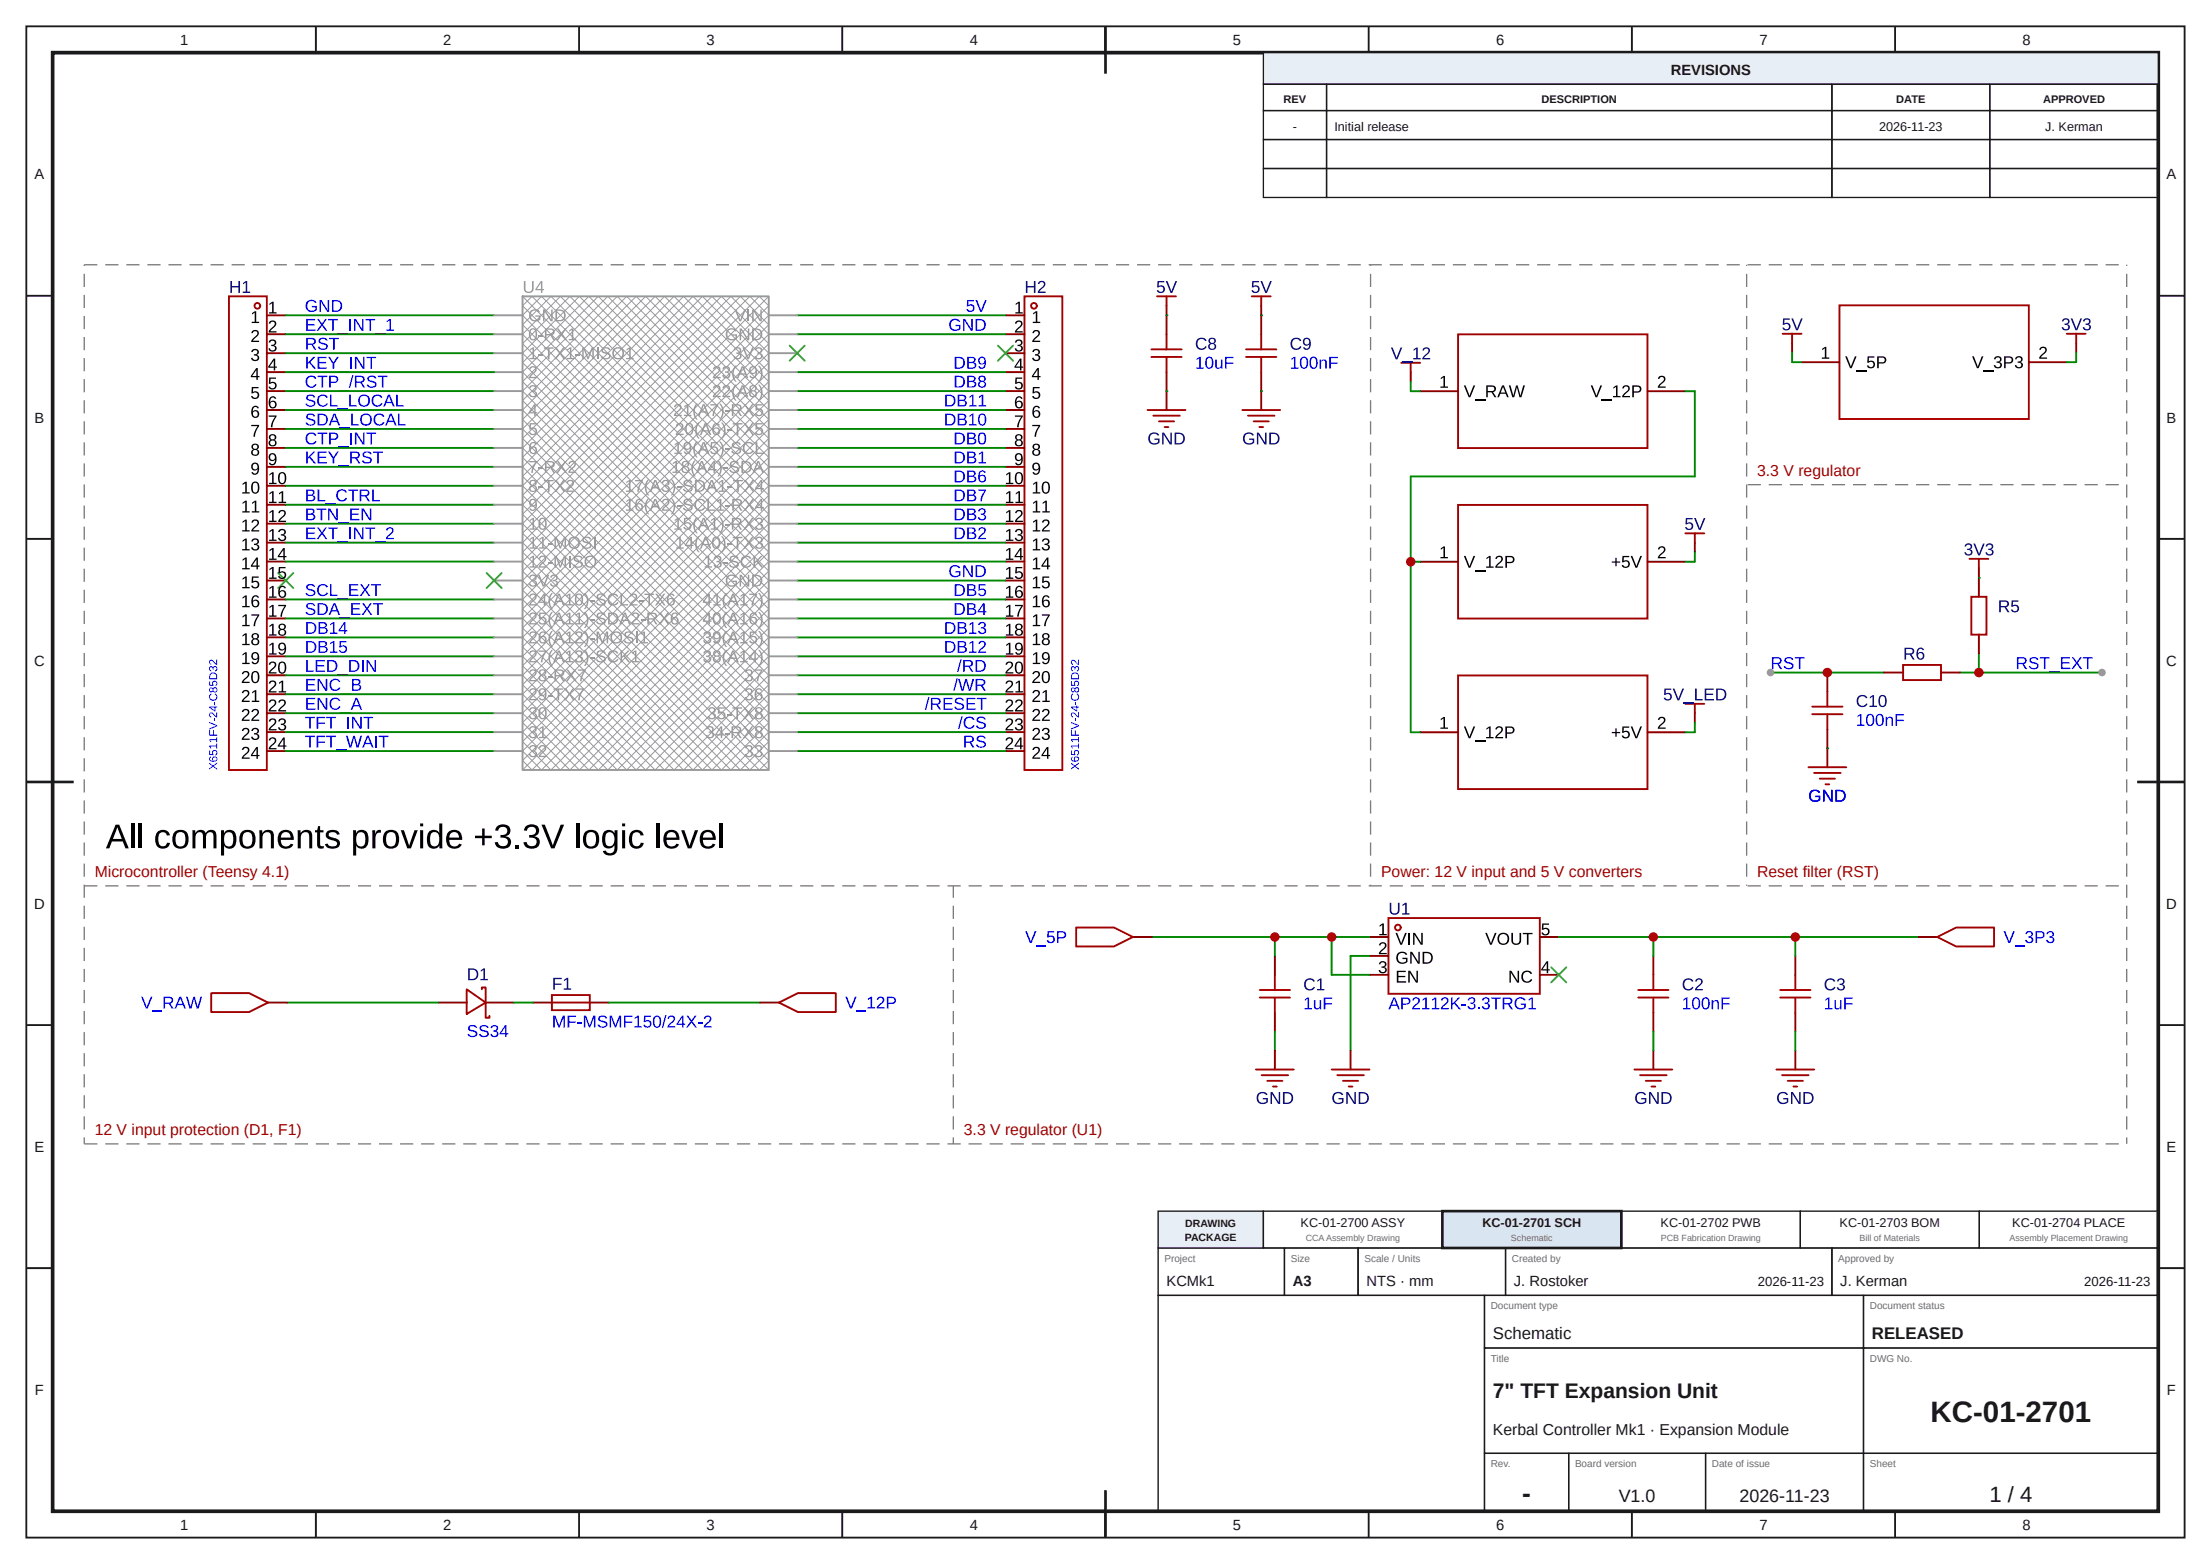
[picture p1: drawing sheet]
<svg xmlns="http://www.w3.org/2000/svg" width="420mm" height="297mm" viewBox="0 0 420 297" stroke-linecap="round" stroke-linejoin="round" font-family="sans-serif">
<defs><g id="words">
<text font-size="5.6" fill="#1a1a1a" x="366.7" y="270">KC-01-2701</text>
<text font-size="5" fill="#1a1a1a" x="289.2" y="285.2">-</text>
<text font-size="4.2" fill="#1a1a1a" x="377.9" y="285.2">1 / 4</text>
<text font-size="4" fill="#1a1a1a" x="283.6" y="265.5">7&quot; TFT Expansion Unit</text>
<g font-size="3.4" fill="#1a1a1a">
<text x="307.5" y="285.2">V1.0</text>
<text x="330.4" y="285.2">2026-11-23</text>
</g>
<g font-size="3.2" fill="#1a1a1a">
<text x="283.6" y="254.2">Schematic</text>
<text x="355.6" y="254.2">RELEASED</text>
</g>
<g font-size="3" fill="#a10000">
<text x="333.8" y="90.3">3.3 V regulator</text>
<text x="18" y="166.5">Microcontroller (Teensy 4.1)</text>
<text x="262.4" y="166.5">Power: 12 V input and 5 V converters</text>
<text x="333.8" y="166.5">Reset filter (RST)</text>
<text x="18" y="215.5">12 V input protection (D1, F1)</text>
<text x="183.1" y="215.5">3.3 V regulator (U1)</text>
</g>
<text font-size="3" fill="#1a1a1a" x="283.6" y="272.5">Kerbal Controller Mk1 · Expansion Module</text>
<g font-size="2.8" fill="#1a1a1a">
<text x="34.2" y="8.6">1</text>
<text x="84.2" y="8.6">2</text>
<text x="134.2" y="8.6">3</text>
<text x="184.2" y="8.6">4</text>
<text x="234.2" y="8.6">5</text>
<text x="284.2" y="8.6">6</text>
<text x="334.2" y="8.6">7</text>
<text x="384.2" y="8.6">8</text>
<text x="317.4" y="14.3">REVISIONS</text>
<text x="6.6" y="34.1">A</text>
<text x="411.6" y="34.1">A</text>
<text x="6.6" y="80.2">B</text>
<text x="411.6" y="80.2">B</text>
<text x="6.5" y="126.4">C</text>
<text x="411.5" y="126.4">C</text>
<text x="6.5" y="172.6">D</text>
<text x="411.5" y="172.6">D</text>
<text x="6.6" y="218.7">E</text>
<text x="411.6" y="218.7">E</text>
<text x="221.6" y="244.2">KCMk1</text>
<text x="245.6" y="244.2">A3</text>
<text x="259.6" y="244.2">NTS · mm</text>
<text x="287.6" y="244.2">J. Rostoker</text>
<text x="349.6" y="244.2">J. Kerman</text>
<text x="6.6" y="264.9">F</text>
<text x="411.6" y="264.9">F</text>
<text x="34.2" y="290.6">1</text>
<text x="84.2" y="290.6">2</text>
<text x="134.2" y="290.6">3</text>
<text x="184.2" y="290.6">4</text>
<text x="234.2" y="290.6">5</text>
<text x="284.2" y="290.6">6</text>
<text x="334.2" y="290.6">7</text>
<text x="384.2" y="290.6">8</text>
</g>
<g font-size="2.5" fill="#1a1a1a">
<text x="333.9" y="244.2">2026-11-23</text>
<text x="395.9" y="244.2">2026-11-23</text>
</g>
<g font-size="2.4" fill="#1a1a1a">
<text x="245.6" y="24.9">-</text>
<text x="253.5" y="24.9">Initial release</text>
<text x="357" y="24.9">2026-11-23</text>
<text x="388.5" y="24.9">J. Kerman</text>
<text x="247.1" y="233">KC-01-2700 ASSY</text>
<text x="281.6" y="233">KC-01-2701 SCH</text>
<text x="315.5" y="233">KC-01-2702 PWB</text>
<text x="349.5" y="233">KC-01-2703 BOM</text>
<text x="382.3" y="233">KC-01-2704 PLACE</text>
</g>
<g font-size="2.1" fill="#1a1a1a">
<text x="243.8" y="19.6">REV</text>
<text x="292.8" y="19.6">DESCRIPTION</text>
<text x="360.2" y="19.6">DATE</text>
<text x="388.1" y="19.6">APPROVED</text>
</g>
<g font-size="2" fill="#1a1a1a">
<text x="225.2" y="233">DRAWING</text>
<text x="225.1" y="235.6">PACKAGE</text>
</g>
<g font-size="1.9" fill="#6b6b6b">
<text x="221.2" y="239.6">Project</text>
<text x="245.2" y="239.6">Size</text>
<text x="259.2" y="239.6">Scale / Units</text>
<text x="287.2" y="239.6">Created by</text>
<text x="349.2" y="239.6">Approved by</text>
<text x="283.2" y="248.6">Document type</text>
<text x="355.2" y="248.6">Document status</text>
<text x="283.2" y="258.6">Title</text>
<text x="355.2" y="258.6">DWG No.</text>
<text x="283.2" y="278.6">Rev.</text>
<text x="299.2" y="278.6">Board version</text>
<text x="325.2" y="278.6">Date of issue</text>
<text x="355.2" y="278.6">Sheet</text>
</g>
<g font-size="1.7" fill="#6b6b6b">
<text x="248" y="235.7">CCAAssembly Drawing</text>
<text x="287" y="235.7">Schematic</text>
<text x="315.5" y="235.7">PCB Fabrication Drawing</text>
<text x="353.2" y="235.7">Bill of Materials</text>
<text x="381.7" y="235.7">Assembly Placement Drawing</text>
</g>
</g></defs>
<g fill="none" stroke="#1a1a1a" stroke-width=".35">
<path d="M5 5h410v287h-410zM60 5v5M110 5v5M160 5v5M210 5v5M260 5v5M310 5v5M360 5v5M5 56.2h5M410 56.2h5M5 102.3h5M410 102.3h5"/>
<path d="M5 148.5h5M410 148.5h5M5 194.7h5M410 194.7h5M5 240.8h5M410 240.8h5M60 287v5M110 287v5M160 287v5M210 287v5M260 287v5M310 287v5"/>
<path d="M360 287v5"/>
</g>
<path d="M10 10h400v277h-400z" fill="none" stroke="#1a1a1a" stroke-width=".7" stroke-linecap="butt"/>
<path d="M210 5v9M5 148.5h9M406 148.5h9M210 283v9" fill="none" stroke="#1a1a1a" stroke-width=".5"/>
<path d="M240 10h170v6h-170z" fill="#e8eef5"/>
<g fill="none" stroke="#1a1a1a" stroke-width=".25">
<path d="M240 10h170v6h-170zM240 16h12v5h-12zM252 16h96v5h-96zM348 16h30v5h-30zM378 16h32v5h-32zM240 21h12v5.5h-12zM240 26.5h12v5.5h-12zM240 32h12v5.5h-12zM252 21h96v5.5h-96zM252 26.5h96v5.5h-96zM252 32h96v5.5h-96zM348 21h30v5.5h-30z"/>
<path d="M348 26.5h30v5.5h-30zM348 32h30v5.5h-30zM378 21h32v5.5h-32zM378 26.5h32v5.5h-32zM378 32h32v5.5h-32zM220 237h24v9h-24zM244 237h14v9h-14zM258 237h28v9h-28zM286 237h62v9h-62zM348 237h62v9h-62zM220 246h62v41h-62zM282 246h72v10h-72z"/>
<path d="M282 256h72v20h-72zM354 246h56v10h-56zM354 256h56v20h-56zM282 276h16v11h-16zM298 276h26v11h-26zM324 276h30v11h-30zM354 276h56v11h-56z"/>
</g>
<path d="M220 230h20v7h-20z" fill="#e8eef5"/>
<path d="M220 230h20v7h-20zM240 230h34v7h-34z" fill="none" stroke="#1a1a1a" stroke-width=".25"/>
<path d="M274 230h34v7h-34z" fill="#d9e6f2"/>
<path d="M274 230h34v7h-34z" fill="none" stroke="#1a1a1a" stroke-width=".5"/>
<path d="M308 230h34v7h-34zM342 230h34v7h-34zM376 230h34v7h-34z" fill="none" stroke="#1a1a1a" stroke-width=".25"/>
<path d="M19.3 50.2h237.8v113.1h-237.8z" fill="#fff"/>
<g fill="none" stroke="#a10000" stroke-width=".36">
<path d="M43.5 56.3h7.2v89.9h-7.2z"/>
<circle cx="48.9" cy="58.1" r=".54"/>
</g>
<g fill="none" stroke="#870000" stroke-width=".36">
<path d="M50.7 59.9h3.6M50.7 63.5h3.6M50.7 67.1h3.6M50.7 70.7h3.6M50.7 74.3h3.6M50.7 77.9h3.6M50.7 81.5h3.6M50.7 85.1h3.6M50.7 88.7h3.6M50.7 92.3h3.6M50.7 95.9h3.6M50.7 99.5h3.6"/>
<path d="M50.7 103.1h3.6M50.7 106.6h3.6M50.7 110.2h3.6M50.7 113.8h3.6M50.7 117.4h3.6M50.7 121h3.6M50.7 124.6h3.6M50.7 128.2h3.6M50.7 131.8h3.6M50.7 135.4h3.6M50.7 139h3.6M50.7 142.6h3.6"/>
</g>
<g fill="#000">
<path d="M51.2 57.7l.5-.4h.3v2h.5v.3h-1.4v-.3h.6v-1.7l-.5 .3zM48 62.8a.73 .73 0 0 1 1.1 .2 .73 .73 0 0 1-.4 1l-.7 .7h1.2v.2h-1.5l.1-.3 .5-.6a.67 .67 0 0 0 .4-1.1l-.5 .1-.2 .3h-.3zM47.9 59.5l.5-.4h.3v2h.5v.2h-1.4v-.2h.6v-1.7l-.5 .3zM48 66.4a.66 .66 0 0 1 .9-.1 .66 .66 0 0 1 0 1l-.2 .1a.61 .61 0 0 1 .5 .7 .61 .61 0 0 1-.7 .5l-.7-.3-.1-.3 .3-.1a.46 .46 0 0 0 .6 .4 .46 .46 0 0 0 .2-.7l-.6-.1v-.2a.44 .44 0 0 0 .7-.2 .44 .44 0 0 0-.3-.6 .44 .44 0 0 0-.6 .4l-.3-.1zM47.8 73.5h1.3v.2h-1v.7a.77 .77 0 0 1 1 .2 .77 .77 0 0 1-.1 1.1 .77 .77 0 0 1-1.1-.1l-.2-.4h.3a.5 .5 0 0 0 .7 .2 .5 .5 0 0 0 .1-.7 .5 .5 0 0 0-.8 0h-.2zM51.3 61a.73 .73 0 0 1 1.1 .2 .73 .73 0 0 1-.4 1l-.6 .7h1.1v.2h-1.5l.1-.3 .5-.6a.67 .67 0 0 0 .4-1.1l-.5 .1-.2 .3h-.2zM51 78.9h1.5v.2l-.6 1.2-.1 .8h-.3v-.6l.7-1.4h-1.2zM51.3 64.6a.66 .66 0 0 1 .9-.1 .66 .66 0 0 1 0 1l-.2 .1a.61 .61 0 0 1 .5 .7 .61 .61 0 0 1-.7 .5l-.7-.3-.1-.3 .3-.1a.46 .46 0 0 0 .6 .4 .46 .46 0 0 0 .2-.7l-.6-.1v-.2a.44 .44 0 0 0 .7-.2 .44 .44 0 0 0-.3-.6 .44 .44 0 0 0-.6 .4h-.3zM51.1 71.7h1.3v.2h-1v.7a.77 .77 0 0 1 1 .2 .77 .77 0 0 1-.1 1.1 .77 .77 0 0 1-1.1-.1l-.2-.4h.3a.5 .5 0 0 0 .7 .2 .5 .5 0 0 0 .1-.7 .5 .5 0 0 0-.8 0h-.2zM46.1 91.8l.5-.3h.3v2h.5v.2h-1.4v-.2h.6v-1.7l-.5 .3zM46.1 95.4l.5-.3h.3v2h.5v.2h-1.4v-.2h.6v-1.7l-.5 .3zM47.9 95.4l.5-.3h.3v2h.5v.2h-1.4v-.2h.6v-1.7l-.5 .3z"/>
<path d="M47.7 80.7h1.5v.2l-.6 1.2-.2 .8h-.3l.1-.6 .7-1.4h-1.2zM51.2 90l.5-.3h.3v2h.5v.2h-1.4v-.2h.6v-1.7l-.5 .3zM51.2 93.6l.5-.3h.3v2h.5v.2h-1.4v-.2h.6v-1.7l-.5 .3zM51.2 97.2l.5-.3h.3v2h.5v.2h-1.4v-.2h.6v-1.7l-.5 .3zM53.1 97a.73 .73 0 0 1 1.1 .1 .73 .73 0 0 1-.4 1.1l-.6 .7h1.1v.2h-1.4v-.4l.5-.5a.67 .67 0 0 0 .4-1.1l-.5 .1-.1 .3-.3-.1zM53 93.6l.5-.3h.3v2h.6v.2h-1.5v-.2h.6v-1.7l-.5 .3zM46.1 99l.5-.3h.3v2h.5v.2h-1.4v-.2h.6v-1.7l-.5 .3zM46.1 102.6l.5-.3h.3v2h.5v.2h-1.4v-.2h.6v-1.8l-.5 .4zM46.1 106.2l.5-.3h.3v2h.5v.2h-1.4v-.2h.6v-1.8l-.5 .4zM46.1 109.8l.5-.3h.3v2h.5v.2h-1.4v-.2h.6v-1.8l-.5 .4zM46.1 113.4l.5-.3h.3v2h.5v.2h-1.4v-.2h.6v-1.8l-.5 .4zM46.1 117l.5-.3h.3v2h.5v.2h-1.4v-.2h.6v-1.8l-.5 .4z"/>
<path d="M48 98.8a.73 .73 0 0 1 1.1 .1 .73 .73 0 0 1-.4 1.1l-.6 .7h1.1v.2h-1.5l.1-.4 .5-.5a.67 .67 0 0 0 .4-1.1l-.5 .1-.1 .3-.3-.1zM47.7 116.7h1.5v.2l-.6 1.2-.1 .8h-.3v-.6l.8-1.4h-1.3zM48 102.4a.66 .66 0 0 1 .9-.1 .66 .66 0 0 1 0 1l-.2 .1a.61 .61 0 0 1 .6 .7 .61 .61 0 0 1-.8 .5l-.7-.3-.1-.4h.3a.46 .46 0 0 0 .6 .4 .46 .46 0 0 0 .2-.7l-.6-.1v-.2a.44 .44 0 0 0 .7-.3 .44 .44 0 0 0-.3-.5 .44 .44 0 0 0-.6 .3h-.3zM47.9 109.5h1.2v.2h-1v.7a.77 .77 0 0 1 1 .2 .77 .77 0 0 1-.1 1 .77 .77 0 0 1-1 0l-.3-.4h.3a.5 .5 0 0 0 .7 .2 .5 .5 0 0 0 .1-.8 .5 .5 0 0 0-.7 .1h-.3zM51.2 100.8l.5-.3h.3v2h.5v.2h-1.4v-.2h.6v-1.8l-.5 .4zM51.2 104.4l.5-.3h.3v2h.5v.2h-1.4v-.2h.6v-1.8l-.5 .4zM51.2 108l.5-.3h.3v2h.5v.2h-1.4v-.2h.6v-1.8l-.5 .4zM51.2 111.6l.5-.3h.3v2h.5v.2h-1.4v-.2h.6v-1.8l-.5 .4zM51.2 115.2l.5-.3h.3v2h.5v.2h-1.4v-.2h.6v-1.8l-.5 .4zM52.9 114.9h1.4v.2l-.6 1.2-.1 .8h-.3l.1-.6 .7-1.4h-1.2zM53.1 100.6a.66 .66 0 0 1 1-.1 .66 .66 0 0 1-.1 1l-.2 .1a.61 .61 0 0 1 .6 .7 .61 .61 0 0 1-.8 .5l-.7-.3-.1-.4h.3a.46 .46 0 0 0 .6 .4 .46 .46 0 0 0 .2-.7l-.5-.1v-.2a.44 .44 0 0 0 .6-.3 .44 .44 0 0 0-.3-.5 .44 .44 0 0 0-.6 .3h-.2zM53 107.7h1.2v.2h-1v.7a.77 .77 0 0 1 1 .2 .77 .77 0 0 1-.1 1 .77 .77 0 0 1-1 0l-.3-.4h.3a.5 .5 0 0 0 .8 .2 .5 .5 0 0 0 0-.8 .5 .5 0 0 0-.7 .1h-.3z"/>
<path d="M46.2 127.6a.73 .73 0 0 1 1.1 .1 .73 .73 0 0 1-.4 1.1l-.7 .7h1.2v.2h-1.5l.1-.4 .5-.5a.67 .67 0 0 0 .4-1.1l-.5 .1-.2 .2h-.3zM46.2 131.2a.73 .73 0 0 1 1.1 .1 .73 .73 0 0 1-.4 1.1l-.7 .7h1.2v.2h-1.5l.1-.4 .5-.5a.67 .67 0 0 0 .4-1.1l-.5 .1-.2 .2h-.3zM46.2 134.8a.73 .73 0 0 1 1.1 .1 .73 .73 0 0 1-.4 1.1l-.7 .7h1.2v.2h-1.5l.1-.4 .5-.5a.67 .67 0 0 0 .4-1.1l-.5 .1-.2 .2h-.3zM46.1 120.6l.5-.3h.3v2h.5v.2h-1.4v-.2h.6v-1.8l-.5 .4zM46.1 124.2l.5-.3h.3v2h.5v.2h-1.4v-.2h.6v-1.8l-.5 .4zM48 134.8a.73 .73 0 0 1 1.1 .1 .73 .73 0 0 1-.4 1.1l-.6 .7h1.1v.2h-1.5l.1-.4 .5-.5a.67 .67 0 0 0 .4-1.1l-.5 .1-.1 .2h-.3zM47.9 131.4l.5-.3h.3v2h.5v.2h-1.4v-.2h.6v-1.8l-.5 .4zM48 138.4a.66 .66 0 0 1 .9-.1 .66 .66 0 0 1 0 1h-.2a.61 .61 0 0 1 .6 .8 .61 .61 0 0 1-.8 .4l-.7-.2-.1-.4h.3a.46 .46 0 0 0 .6 .4 .46 .46 0 0 0 .2-.7l-.6-.1v-.3a.44 .44 0 0 0 .7-.2 .44 .44 0 0 0-.3-.6 .44 .44 0 0 0-.6 .4h-.3zM51.3 125.8a.73 .73 0 0 1 1.1 .1 .73 .73 0 0 1-.4 1.1l-.6 .7h1.1v.2h-1.5l.1-.4 .5-.5a.67 .67 0 0 0 .4-1.1l-.5 .1-.2 .2h-.2zM51.3 129.4a.73 .73 0 0 1 1.1 .1 .73 .73 0 0 1-.4 1.1l-.6 .7h1.1v.2h-1.5l.1-.4 .5-.5a.67 .67 0 0 0 .4-1.1l-.5 .1-.2 .2h-.2zM51.3 133a.73 .73 0 0 1 1.1 .1 .73 .73 0 0 1-.4 1.1l-.6 .7h1.1v.2h-1.5l.1-.4 .5-.5a.67 .67 0 0 0 .4-1.1l-.5 .1-.2 .2h-.2zM51.3 136.6a.73 .73 0 0 1 1.1 .1 .73 .73 0 0 1-.4 1.1l-.6 .7h1.1v.2h-1.5l.1-.4 .5-.5a.67 .67 0 0 0 .4-1.1l-.5 .1-.2 .2h-.2z"/>
<path d="M51.2 118.8l.5-.3h.3v2h.5v.2h-1.4v-.2h.6v-1.8l-.5 .4zM51.2 122.4l.5-.3h.3v2h.5v.2h-1.4v-.2h.6v-1.8l-.5 .4zM53.1 133a.73 .73 0 0 1 1.1 .1 .73 .73 0 0 1-.4 1.1l-.6 .7h1.1v.2h-1.4v-.4l.5-.5a.67 .67 0 0 0 .4-1.1l-.5 .1-.1 .2h-.3zM53 129.6l.5-.3h.3v2h.6v.2h-1.5v-.2h.6v-1.8l-.5 .4zM53.1 136.6a.66 .66 0 0 1 1-.1 .66 .66 0 0 1-.1 1l-.2 .1a.61 .61 0 0 1 .6 .7 .61 .61 0 0 1-.8 .4l-.7-.2-.1-.4h.3a.46 .46 0 0 0 .6 .4 .46 .46 0 0 0 .2-.7l-.5-.1v-.3a.44 .44 0 0 0 .6-.2 .44 .44 0 0 0-.3-.6 .44 .44 0 0 0-.6 .4h-.2zM46.2 138.4a.73 .73 0 0 1 1.1 .1 .73 .73 0 0 1-.4 1.1l-.7 .7h1.2v.2h-1.5l.1-.4 .5-.5a.67 .67 0 0 0 .4-1.1l-.5 .1-.2 .2h-.3zM46.2 142a.73 .73 0 0 1 1.1 .1 .73 .73 0 0 1-.4 1.1l-.7 .7h1.2v.2h-1.5l.1-.4 .5-.5a.67 .67 0 0 0 .4-1.1l-.5 .1-.2 .2h-.3zM51.3 140.2a.73 .73 0 0 1 1.1 .1 .73 .73 0 0 1-.4 1.1l-.6 .7h1.1v.2h-1.5l.1-.4 .5-.5a.67 .67 0 0 0 .4-1.1l-.5 .1-.2 .2h-.2z"/>
<path d="M48.7 69.9h.3v1.5h.3v.2h-.3v.5h-.3v-.5h-1.1v-.2zM48.7 70.2l-.8 1.2h.8z"/>
<path d="M48.1 77.2a.7 .7 0 0 1 1.1 .3l-.3 .1a.47 .47 0 0 0-.6-.3 .47 .47 0 0 0-.3 .6v.3a.73 .73 0 0 1 1.1 0 .73 .73 0 0 1-.1 1.1 .73 .73 0 0 1-1.1-.2l-.2-.5 .1-.7zM48 78.6a.48 .48 0 0 0 .9 0 .48 .48 0 0 0-.9 0z"/>
<path d="M52 68.1h.3v1.5h.3v.2h-.3v.5h-.3v-.5h-1.1v-.2zM52 68.4l-.8 1.2h.8z"/>
<path d="M51.4 75.4a.7 .7 0 0 1 1.1 .3l-.3 .1a.47 .47 0 0 0-.6-.3 .47 .47 0 0 0-.3 .6v.3a.73 .73 0 0 1 1.1 0 .73 .73 0 0 1-.1 1.1 .73 .73 0 0 1-1.1-.2l-.1-.5v-.7zM51.3 76.8a.5 .5 0 0 0 1 0 .5 .5 0 0 0-1 0z"/>
<path d="M47.9 88a.82 .82 0 0 1 1 0 .82 .82 0 0 1 .3 1 .89 .89 0 0 1-.2 .9 .89 .89 0 0 1-1 .2l-.2-.4 .2-.1a.48 .48 0 0 0 .6 .3 .48 .48 0 0 0 .3-.6v-.3a.73 .73 0 0 1-1 .1 .73 .73 0 0 1 0-1.1zM48.1 88.2a.52 .52 0 0 0 .1 .8 .52 .52 0 0 0 .7-.1 .52 .52 0 0 0-.3-.8z"/>
<path d="M47.9 84.4a.67 .67 0 0 1 1-.1 .67 .67 0 0 1 .1 1h-.2a.66 .66 0 0 1 .4 .9 .66 .66 0 0 1-1 .3 .61 .61 0 0 1-.5-.5 .61 .61 0 0 1 .5-.7l-.4-.3zM48.1 84.8a.42 .42 0 0 0 .8 0 .42 .42 0 0 0-.8 0zM48 85.9a.47 .47 0 0 0 .9 0 .47 .47 0 0 0-.9 0z"/>
<path d="M48 91.6a.85 .85 0 0 1 1 0 .85 .85 0 0 1 .3 1 .82 .82 0 0 1-.3 1 .82 .82 0 0 1-1.1-.1l-.2-.5v-.8zM48.2 91.8a1.55 1.55 0 0 0 .1 1.7h.2a1.03 1.03 0 0 0 .4-1.4l-.2-.4z"/>
<path d="M51.2 86.2a.82 .82 0 0 1 1 0 .82 .82 0 0 1 .3 1 .89 .89 0 0 1-.2 .9 .89 .89 0 0 1-1 .2l-.2-.4 .2-.1a.48 .48 0 0 0 .6 .3 .48 .48 0 0 0 .3-.6l.1-.3a.73 .73 0 0 1-1.1 .1 .73 .73 0 0 1 0-1.1zM51.4 86.4a.52 .52 0 0 0 .1 .8 .52 .52 0 0 0 .7-.1 .52 .52 0 0 0-.2-.8z"/>
<path d="M51.3 82.6a.67 .67 0 0 1 .9-.1 .67 .67 0 0 1 .1 1h-.2a.66 .66 0 0 1 .4 .9 .66 .66 0 0 1-.9 .3 .61 .61 0 0 1-.6-.5 .61 .61 0 0 1 .5-.7l-.4-.3zM51.4 83a.42 .42 0 0 0 .8 0 .42 .42 0 0 0-.8 0zM51.3 84.1a.5 .5 0 0 0 1 0 .5 .5 0 0 0-1 0z"/>
<path d="M53.2 89.8a.85 .85 0 0 1 .9 0 .85 .85 0 0 1 .3 1 .82 .82 0 0 1-.3 1 .82 .82 0 0 1-1.1-.1l-.2-.5v-.8zM53.3 90a1.55 1.55 0 0 0 .1 1.7h.2a1.03 1.03 0 0 0 .4-1.4l-.2-.4z"/>
<path d="M48.7 105.9h.3v1.5h.3v.2h-.3v.5h-.3v-.5h-1v-.2zM48.7 106.2l-.8 1.2h.8z"/>
<path d="M48.1 113.2a.7 .7 0 0 1 1.1 .3h-.3a.47 .47 0 0 0-.6-.2 .47 .47 0 0 0-.2 .6l-.1 .3a.73 .73 0 0 1 1.1 0 .73 .73 0 0 1-.1 1.1 .73 .73 0 0 1-1.1-.2l-.1-.5v-.7zM48 114.6a.5 .5 0 0 0 1 0 .5 .5 0 0 0-1 0z"/>
<path d="M53.8 104.1h.3v1.5h.3v.2h-.3v.5h-.3v-.5h-1v-.2zM53.8 104.4l-.8 1.2h.8z"/>
<path d="M53.2 111.4a.7 .7 0 0 1 1.1 .3h-.3a.47 .47 0 0 0-.6-.2 .47 .47 0 0 0-.2 .6l-.1 .3a.73 .73 0 0 1 1.1 0 .73 .73 0 0 1-.1 1.1 .73 .73 0 0 1-1-.2l-.2-.5v-.7zM53.1 112.8a.5 .5 0 0 0 1 0 .5 .5 0 0 0-1 0z"/>
<path d="M47.9 124a.82 .82 0 0 1 1.1 0 .82 .82 0 0 1 .2 .9 .89 .89 0 0 1-.2 1 .89 .89 0 0 1-1 .1l-.2-.3 .3-.1a.48 .48 0 0 0 .6 .3 .48 .48 0 0 0 .2-.6l.1-.3a.73 .73 0 0 1-1.1 .1 .73 .73 0 0 1 0-1.1zM48.1 124.2a.52 .52 0 0 0 .1 .8 .52 .52 0 0 0 .7-.2 .52 .52 0 0 0-.2-.7z"/>
<path d="M48 120.4a.67 .67 0 0 1 .9-.1 .67 .67 0 0 1 .1 1h-.2a.66 .66 0 0 1 .4 .9 .66 .66 0 0 1-.9 .3 .61 .61 0 0 1-.6-.5 .61 .61 0 0 1 .5-.7l-.4-.3zM48.1 120.8a.42 .42 0 0 0 .8 0 .42 .42 0 0 0-.8 0zM48 121.9a.5 .5 0 0 0 1 0 .5 .5 0 0 0-1 0z"/>
<path d="M48 127.6a.85 .85 0 0 1 1 0 .85 .85 0 0 1 .3 1 .82 .82 0 0 1-.3 1 .82 .82 0 0 1-1.1-.2l-.2-.5v-.7zM48.2 127.8a1.55 1.55 0 0 0 .1 1.7h.2a1.03 1.03 0 0 0 .4-1.4l-.2-.4z"/>
<path d="M53 122.2a.82 .82 0 0 1 1.1 0 .82 .82 0 0 1 .3 .9 .89 .89 0 0 1-.3 1 .89 .89 0 0 1-1 .1l-.2-.3 .3-.1a.48 .48 0 0 0 .6 .3 .48 .48 0 0 0 .3-.6v-.3a.73 .73 0 0 1-1.1 .1 .73 .73 0 0 1 0-1.1zM53.3 122.4a.52 .52 0 0 0 0 .8 .52 .52 0 0 0 .8-.2 .52 .52 0 0 0-.3-.7z"/>
<path d="M53.1 118.6a.67 .67 0 0 1 .9-.1 .67 .67 0 0 1 .1 1h-.2a.66 .66 0 0 1 .4 .9 .66 .66 0 0 1-.9 .3 .61 .61 0 0 1-.6-.5 .61 .61 0 0 1 .5-.7l-.4-.3zM53.2 119a.42 .42 0 0 0 .8 0 .42 .42 0 0 0-.8 0zM53.1 120.1a.5 .5 0 0 0 1 0 .5 .5 0 0 0-1 0z"/>
<path d="M53.2 125.8a.85 .85 0 0 1 .9 0 .85 .85 0 0 1 .3 1 .82 .82 0 0 1-.3 1 .82 .82 0 0 1-1.1-.2l-.2-.5v-.7zM53.3 126a1.55 1.55 0 0 0 .1 1.7h.2a1.03 1.03 0 0 0 .4-1.4l-.2-.4z"/>
<path d="M48.7 141.9h.3v1.5h.3v.2h-.3v.5h-.3v-.5h-1v-.2zM48.7 142.2l-.8 1.2h.8z"/>
<path d="M53.8 140.1h.3v1.5h.3v.2h-.3v.5h-.3v-.5h-1v-.2zM53.8 140.4l-.8 1.2h.8z"/>
</g>
<path d="M52.8 108.8l2.9 2.9M55.7 108.8l-2.9 2.9" fill="none" stroke="#3c3" stroke-width=".36"/>
<g fill="#000080">
<path d="M43.8 53.4h.3v.9h1.2v-.9h.3v2.2h-.3v-1h-1.2v1h-.3z"/>
<path d="M46.2 53.7l.5-.3h.3v2h.5v.2h-1.4v-.2h.6v-1.8l-.5 .4z"/>
</g>
<g fill="#00f">
<path d="M39.7 144.9l.8 .5 .8-.6v.2l-.7 .5 .7 .5v.2l-.8-.6-.8 .5v-.2l.6-.4-.6-.4z"/>
<path d="M39.7 142.5h.2v.7h.5a.52 .52 0 0 1 .2-.7 .52 .52 0 0 1 .7 .3 .52 .52 0 0 1-.4 .7v-.2a.34 .34 0 0 0 .1-.5 .34 .34 0 0 0-.5-.1 .34 .34 0 0 0 .1 .5v.2h-.9z"/>
<path d="M39.7 141.6h1.4v-.4h.2v1h-.2v-.4h-1.2l.3 .3h-.2z"/>
<path d="M39.7 140.4h1.4v-.4h.2v.9h-.2v-.3h-1.2l.3 .3h-.2z"/>
<path d="M39.7 138.6h.2v.9h.6v-.8h.1v.8h.7v.2h-1.6z"/>
<path d="M39.7 137.1l1.6 .6v.2l-1.6 .6v-.2l1.4-.5-1.4-.5z"/>
<path d="M40.6 136.5h.2v.5h-.2z"/>
<path d="M39.8 135.4a.79 .79 0 0 1 1.1 .5l.2 .1v-.7h.2v1l-.7-.5a.33 .33 0 0 0-.5-.3 .33 .33 0 0 0-.1 .5l.1 .2-.3-.3z"/>
<path d="M40.6 133.3h.2v.5h-.2z"/>
<path d="M39.9 131.8l.2-.1 .1 .2a.56 .56 0 0 0-.1 .8 .56 .56 0 0 0 .8 0 .56 .56 0 0 0-.1-.8l.1-.2a.76 .76 0 0 1 .2 1.1 .76 .76 0 0 1-1.1 .1 .76 .76 0 0 1-.1-1.1z"/>
<path d="M39.7 129.4h.2v.6l.5 .1a.52 .52 0 0 1 .2-.8 .52 .52 0 0 1 .7 .3 .52 .52 0 0 1-.4 .7v-.2a.34 .34 0 0 0 .1-.5 .34 .34 0 0 0-.5 0 .34 .34 0 0 0 .1 .5v.2l-.9-.1z"/>
<path d="M39.8 126.6l.5-.1 .2 .3a.41 .41 0 0 1 .5-.3 .41 .41 0 0 1 .3 .5 .45 .45 0 0 1-.4 .5v-.2a.31 .31 0 0 0 .2-.4 .31 .31 0 0 0-.5-.1v.3h-.2a.29 .29 0 0 0-.1-.4 .29 .29 0 0 0-.4 .2 .29 .29 0 0 0 .2 .4v.2l-.3-.3z"/>
<path d="M39.8 125.4a.79 .79 0 0 1 1.1 .6l.2 .1v-.8h.2v1l-.7-.5a.33 .33 0 0 0-.5-.3 .33 .33 0 0 0-.1 .5l.1 .3-.3-.3z"/>
<path d="M39.9 143.8l.1-.1 .1 .2a.36 .36 0 0 0-.1 .5 .36 .36 0 0 0 .5 .1 .49 .49 0 0 1 .1-.8 .49 .49 0 0 1 .7 .2 .49 .49 0 0 1-.4 .7 .77 .77 0 0 1-.8 0 .77 .77 0 0 1-.3-.7zM40.4 144.2a.35 .35 0 0 0 .7 0 .35 .35 0 0 0-.7 0z"/>
<path d="M39.7 134.2h1.1v-.2h.1v.2h.4v.2h-.4v.7h-.1l-1.1-.7zM40 134.4l.8 .5v-.5z"/>
<path d="M39.8 130.7l.4-.2 .3 .3a.46 .46 0 0 1 .6-.3 .46 .46 0 0 1 .2 .7 .41 .41 0 0 1-.4 .3 .41 .41 0 0 1-.4-.3 .44 .44 0 0 1-.7 .2 .44 .44 0 0 1 0-.7zM39.8 131a.3 .3 0 0 0 .6 0 .3 .3 0 0 0-.6 0zM40.5 131a.35 .35 0 0 0 .7 0 .35 .35 0 0 0-.7 0z"/>
<path d="M39.9 127.9a.77 .77 0 0 1 .9-.2 .77 .77 0 0 1 .5 .7v.6h-1.6l.1-.7zM40.1 128.1l-.2 .7h1.2a.65 .65 0 0 0-.2-.8 .65 .65 0 0 0-.8 .1z"/>
</g>
<g fill="none" stroke="#a10000" stroke-width=".36">
<path d="M194.6 56.3h7.2v89.9h-7.2z"/>
<circle cx="196.4" cy="58.1" r=".54"/>
</g>
<g fill="none" stroke="#870000" stroke-width=".36">
<path d="M191 59.9h3.6M191 63.5h3.6M191 67.1h3.6M191 70.7h3.6M191 74.3h3.6M191 77.9h3.6M191 81.5h3.6M191 85.1h3.6M191 88.7h3.6M191 92.3h3.6M191 95.9h3.6M191 99.5h3.6"/>
<path d="M191 103.1h3.6M191 106.6h3.6M191 110.2h3.6M191 113.8h3.6M191 117.4h3.6M191 121h3.6M191 124.6h3.6M191 128.2h3.6M191 131.8h3.6M191 135.4h3.6M191 139h3.6M191 142.6h3.6"/>
</g>
<g fill="#000">
<path d="M192.9 57.7l.6-.4h.2v2h.6v.3h-1.4v-.3h.6v-1.7l-.6 .3zM193 61a.73 .73 0 0 1 1.2 .2 .73 .73 0 0 1-.4 1l-.7 .7h1.2v.2h-1.5l.1-.3 .5-.6a.67 .67 0 0 0 .3-1.1l-.5 .1-.1 .3h-.3zM192.8 78.9h1.5v.2l-.7 1.2-.1 .8h-.3l.1-.6 .7-1.4h-1.2zM193 64.6a.66 .66 0 0 1 1-.1 .66 .66 0 0 1 0 1l-.2 .1a.61 .61 0 0 1 .5 .7 .61 .61 0 0 1-.8 .5l-.6-.3-.1-.3 .3-.1a.46 .46 0 0 0 .6 .4 .46 .46 0 0 0 .2-.7l-.6-.1v-.2a.44 .44 0 0 0 .6-.2 .44 .44 0 0 0-.3-.6 .44 .44 0 0 0-.5 .4h-.3zM192.9 71.7h1.3v.2h-1l-.1 .7a.77 .77 0 0 1 1.1 .2 .77 .77 0 0 1-.1 1.1 .77 .77 0 0 1-1.1-.1l-.2-.4h.3a.5 .5 0 0 0 .7 .2 .5 .5 0 0 0 .1-.7 .5 .5 0 0 0-.8 0h-.3zM196.3 62.8a.73 .73 0 0 1 1.2 .2 .73 .73 0 0 1-.4 1l-.7 .7h1.2v.2h-1.5l.1-.3 .5-.6a.67 .67 0 0 0 .3-1.1l-.4 .1-.2 .3h-.3zM196.3 59.5l.5-.4h.3v2h.5v.2h-1.4v-.2h.6v-1.7l-.5 .3zM196.3 66.4a.66 .66 0 0 1 1-.1 .66 .66 0 0 1 0 1l-.2 .1a.61 .61 0 0 1 .5 .7 .61 .61 0 0 1-.7 .5l-.7-.3-.1-.3 .3-.1a.46 .46 0 0 0 .6 .4 .46 .46 0 0 0 .2-.7l-.6-.1v-.2a.44 .44 0 0 0 .6-.2 .44 .44 0 0 0-.3-.6 .44 .44 0 0 0-.5 .4l-.3-.1zM196.2 73.5h1.3v.2h-1l-.1 .7a.77 .77 0 0 1 1.1 .2 .77 .77 0 0 1-.1 1.1 .77 .77 0 0 1-1.1-.1l-.2-.4h.3a.5 .5 0 0 0 .7 .2 .5 .5 0 0 0 .1-.7 .5 .5 0 0 0-.8 0h-.3zM191.1 90l.6-.3h.2v2h.6v.2h-1.4v-.2h.6v-1.7l-.6 .3zM191.1 93.6l.6-.3h.2v2h.6v.2h-1.4v-.2h.6v-1.7l-.6 .3zM191.1 97.2l.6-.3h.2v2h.6v.2h-1.4v-.2h.6v-1.7l-.6 .3z"/>
<path d="M193.1 97a.73 .73 0 0 1 1.1 .1 .73 .73 0 0 1-.4 1.1l-.7 .7h1.2v.2h-1.5l.1-.4 .5-.5a.67 .67 0 0 0 .3-1.1l-.4 .1-.2 .3-.3-.1zM193 93.6l.5-.3h.3v2h.5v.2h-1.4v-.2h.6v-1.7l-.5 .3zM196.3 91.8l.5-.3h.3v2h.5v.2h-1.4v-.2h.6v-1.7l-.5 .3zM196.3 95.4l.5-.3h.3v2h.5v.2h-1.4v-.2h.6v-1.7l-.5 .3zM196.1 80.7h1.5v.2l-.7 1.2-.1 .8h-.3l.1-.6 .7-1.4h-1.2zM198.1 95.4l.5-.3h.3v2h.5v.2h-1.4v-.2h.6v-1.7l-.5 .3zM191.1 100.8l.6-.3h.2v2h.6v.2h-1.4v-.2h.6v-1.8l-.6 .4zM191.1 104.4l.6-.3h.2v2h.6v.2h-1.4v-.2h.6v-1.8l-.6 .4zM191.1 108l.6-.3h.2v2h.6v.2h-1.4v-.2h.6v-1.8l-.6 .4zM191.1 111.6l.6-.3h.2v2h.6v.2h-1.4v-.2h.6v-1.8l-.6 .4zM191.1 115.2l.6-.3h.2v2h.6v.2h-1.4v-.2h.6v-1.8l-.6 .4zM192.8 114.9h1.5v.2l-.6 1.2-.2 .8h-.3l.1-.6 .7-1.4h-1.2z"/>
<path d="M193 100.6a.66 .66 0 0 1 1-.1 .66 .66 0 0 1 0 1l-.2 .1a.61 .61 0 0 1 .5 .7 .61 .61 0 0 1-.7 .5l-.7-.3-.1-.4h.3a.46 .46 0 0 0 .6 .4 .46 .46 0 0 0 .2-.7l-.6-.1v-.2a.44 .44 0 0 0 .6-.3 .44 .44 0 0 0-.3-.5 .44 .44 0 0 0-.5 .3h-.3zM192.9 107.7h1.3v.2h-1l-.1 .7a.77 .77 0 0 1 1.1 .2 .77 .77 0 0 1-.1 1 .77 .77 0 0 1-1.1 0l-.2-.4h.3a.5 .5 0 0 0 .7 .2 .5 .5 0 0 0 .1-.8 .5 .5 0 0 0-.8 .1h-.3zM196.3 99l.5-.3h.3v2h.5v.2h-1.4v-.2h.6v-1.7l-.5 .3zM196.3 102.6l.5-.3h.3v2h.5v.2h-1.4v-.2h.6v-1.8l-.5 .4zM196.3 106.2l.5-.3h.3v2h.5v.2h-1.4v-.2h.6v-1.8l-.5 .4zM196.3 109.8l.5-.3h.3v2h.5v.2h-1.4v-.2h.6v-1.8l-.5 .4zM196.3 113.4l.5-.3h.3v2h.5v.2h-1.4v-.2h.6v-1.8l-.5 .4zM196.3 117l.5-.3h.3v2h.5v.2h-1.4v-.2h.6v-1.8l-.5 .4zM198.2 98.8a.73 .73 0 0 1 1.1 .1 .73 .73 0 0 1-.4 1.1l-.7 .7h1.2v.2h-1.5l.1-.4 .5-.5a.67 .67 0 0 0 .3-1.1l-.4 .1-.2 .3-.3-.1zM197.9 116.7h1.5v.2l-.6 1.2-.2 .8h-.3l.1-.6 .7-1.4h-1.2zM198.1 102.4a.66 .66 0 0 1 1-.1 .66 .66 0 0 1 0 1l-.2 .1a.61 .61 0 0 1 .5 .7 .61 .61 0 0 1-.7 .5l-.7-.3-.1-.4h.3a.46 .46 0 0 0 .6 .4 .46 .46 0 0 0 .2-.7l-.6-.1v-.2a.44 .44 0 0 0 .7-.3 .44 .44 0 0 0-.4-.5 .44 .44 0 0 0-.5 .3h-.3zM198 109.5h1.3v.2h-1v.7a.77 .77 0 0 1 1 .2 .77 .77 0 0 1-.1 1 .77 .77 0 0 1-1.1 0l-.2-.4h.3a.5 .5 0 0 0 .7 .2 .5 .5 0 0 0 .1-.8 .5 .5 0 0 0-.8 .1h-.2z"/>
<path d="M191.2 125.8a.73 .73 0 0 1 1.2 .1 .73 .73 0 0 1-.4 1.1l-.7 .7h1.2v.2h-1.5l.1-.4 .5-.5a.67 .67 0 0 0 .3-1.1l-.5 .1-.1 .2h-.3zM191.2 129.4a.73 .73 0 0 1 1.2 .1 .73 .73 0 0 1-.4 1.1l-.7 .7h1.2v.2h-1.5l.1-.4 .5-.5a.67 .67 0 0 0 .3-1.1l-.5 .1-.1 .2h-.3zM191.2 133a.73 .73 0 0 1 1.2 .1 .73 .73 0 0 1-.4 1.1l-.7 .7h1.2v.2h-1.5l.1-.4 .5-.5a.67 .67 0 0 0 .3-1.1l-.5 .1-.1 .2h-.3zM191.2 136.6a.73 .73 0 0 1 1.2 .1 .73 .73 0 0 1-.4 1.1l-.7 .7h1.2v.2h-1.5l.1-.4 .5-.5a.67 .67 0 0 0 .3-1.1l-.5 .1-.1 .2h-.3zM191.1 118.8l.6-.3h.2v2h.6v.2h-1.4v-.2h.6v-1.8l-.6 .4zM191.1 122.4l.6-.3h.2v2h.6v.2h-1.4v-.2h.6v-1.8l-.6 .4zM193.1 133a.73 .73 0 0 1 1.1 .1 .73 .73 0 0 1-.4 1.1l-.7 .7h1.2v.2h-1.5l.1-.4 .5-.5a.67 .67 0 0 0 .3-1.1l-.4 .1-.2 .2h-.3zM193 129.6l.5-.3h.3v2h.5v.2h-1.4v-.2h.6v-1.8l-.5 .4zM193 136.6a.66 .66 0 0 1 1-.1 .66 .66 0 0 1 0 1l-.2 .1a.61 .61 0 0 1 .5 .7 .61 .61 0 0 1-.7 .4l-.7-.2-.1-.4h.3a.46 .46 0 0 0 .6 .4 .46 .46 0 0 0 .2-.7l-.6-.1v-.3a.44 .44 0 0 0 .6-.2 .44 .44 0 0 0-.3-.6 .44 .44 0 0 0-.5 .4h-.3zM196.3 127.6a.73 .73 0 0 1 1.2 .1 .73 .73 0 0 1-.4 1.1l-.7 .7h1.2v.2h-1.5l.1-.4 .5-.5a.67 .67 0 0 0 .3-1.1l-.4 .1-.2 .2h-.3zM196.3 131.2a.73 .73 0 0 1 1.2 .1 .73 .73 0 0 1-.4 1.1l-.7 .7h1.2v.2h-1.5l.1-.4 .5-.5a.67 .67 0 0 0 .3-1.1l-.4 .1-.2 .2h-.3zM196.3 134.8a.73 .73 0 0 1 1.2 .1 .73 .73 0 0 1-.4 1.1l-.7 .7h1.2v.2h-1.5l.1-.4 .5-.5a.67 .67 0 0 0 .3-1.1l-.4 .1-.2 .2h-.3z"/>
<path d="M196.3 120.6l.5-.3h.3v2h.5v.2h-1.4v-.2h.6v-1.8l-.5 .4zM196.3 124.2l.5-.3h.3v2h.5v.2h-1.4v-.2h.6v-1.8l-.5 .4zM198.2 134.8a.73 .73 0 0 1 1.1 .1 .73 .73 0 0 1-.4 1.1l-.7 .7h1.2v.2h-1.5l.1-.4 .5-.5a.67 .67 0 0 0 .3-1.1l-.4 .1-.2 .2h-.3zM198.1 131.4l.5-.3h.3v2h.5v.2h-1.4v-.2h.6v-1.8l-.5 .4zM198.1 138.4a.66 .66 0 0 1 1-.1 .66 .66 0 0 1 0 1h-.2a.61 .61 0 0 1 .5 .8 .61 .61 0 0 1-.7 .4l-.7-.2-.1-.4h.3a.46 .46 0 0 0 .6 .4 .46 .46 0 0 0 .2-.7l-.6-.1v-.3a.44 .44 0 0 0 .7-.2 .44 .44 0 0 0-.4-.6 .44 .44 0 0 0-.5 .4h-.3zM191.2 140.2a.73 .73 0 0 1 1.2 .1 .73 .73 0 0 1-.4 1.1l-.7 .7h1.2v.2h-1.5l.1-.4 .5-.5a.67 .67 0 0 0 .3-1.1l-.5 .1-.1 .2h-.3zM196.3 138.4a.73 .73 0 0 1 1.2 .1 .73 .73 0 0 1-.4 1.1l-.7 .7h1.2v.2h-1.5l.1-.4 .5-.5a.67 .67 0 0 0 .3-1.1l-.4 .1-.2 .2h-.3zM196.3 142a.73 .73 0 0 1 1.2 .1 .73 .73 0 0 1-.4 1.1l-.7 .7h1.2v.2h-1.5l.1-.4 .5-.5a.67 .67 0 0 0 .3-1.1l-.4 .1-.2 .2h-.3z"/>
<path d="M193.7 68.1h.3v1.5h.4v.2h-.4v.5h-.2v-.5h-1.1v-.2zM193.8 68.4l-.8 1.2h.8z"/>
<path d="M193.2 75.4a.7 .7 0 0 1 1 .3l-.2 .1a.47 .47 0 0 0-.6-.3 .47 .47 0 0 0-.3 .6v.3a.73 .73 0 0 1 1.1 0 .73 .73 0 0 1-.1 1.1 .73 .73 0 0 1-1.1-.2l-.2-.5v-.7zM193.1 76.8a.48 .48 0 0 0 .9 0 .48 .48 0 0 0-.9 0z"/>
<path d="M197.1 69.9h.2v1.5h.4v.2h-.4v.5h-.2v-.5h-1.1v-.2zM197.1 70.2l-.8 1.2h.8z"/>
<path d="M196.5 77.2a.7 .7 0 0 1 1.1 .3l-.3 .1a.47 .47 0 0 0-.6-.3 .47 .47 0 0 0-.3 .6v.3a.73 .73 0 0 1 1.1 0 .73 .73 0 0 1-.1 1.1 .73 .73 0 0 1-1.1-.2l-.2-.5v-.7zM196.4 78.6a.48 .48 0 0 0 .9 0 .48 .48 0 0 0-.9 0z"/>
<path d="M193 86.2a.82 .82 0 0 1 1 0 .82 .82 0 0 1 .3 1 .89 .89 0 0 1-.2 .9 .89 .89 0 0 1-1 .2l-.3-.4 .3-.1a.48 .48 0 0 0 .6 .3 .48 .48 0 0 0 .3-.6v-.3a.73 .73 0 0 1-1.1 .1 .73 .73 0 0 1 .1-1.1zM193.2 86.4a.52 .52 0 0 0 0 .8 .52 .52 0 0 0 .8-.1 .52 .52 0 0 0-.3-.8z"/>
<path d="M193 82.6a.67 .67 0 0 1 1-.1 .67 .67 0 0 1 0 1h-.1a.66 .66 0 0 1 .3 .9 .66 .66 0 0 1-.9 .3 .61 .61 0 0 1-.5-.5 .61 .61 0 0 1 .4-.7l-.3-.3zM193.1 83a.45 .45 0 0 0 .9 0 .45 .45 0 0 0-.9 0zM193.1 84.1a.47 .47 0 0 0 .9 0 .47 .47 0 0 0-.9 0z"/>
<path d="M193.1 89.8a.85 .85 0 0 1 1 0 .85 .85 0 0 1 .2 1 .82 .82 0 0 1-.3 1 .82 .82 0 0 1-1-.1l-.2-.5v-.8zM193.3 90a1.55 1.55 0 0 0 .1 1.7h.2a1.03 1.03 0 0 0 .4-1.4l-.3-.4z"/>
<path d="M196.3 88a.82 .82 0 0 1 1 0 .82 .82 0 0 1 .3 1 .89 .89 0 0 1-.2 .9 .89 .89 0 0 1-1 .2l-.3-.4 .3-.1a.48 .48 0 0 0 .6 .3 .48 .48 0 0 0 .3-.6v-.3a.73 .73 0 0 1-1.1 .1 .73 .73 0 0 1 .1-1.1zM196.5 88.2a.52 .52 0 0 0 0 .8 .52 .52 0 0 0 .8-.1 .52 .52 0 0 0-.3-.8z"/>
<path d="M196.3 84.4a.67 .67 0 0 1 1-.1 .67 .67 0 0 1 0 1h-.1a.66 .66 0 0 1 .4 .9 .66 .66 0 0 1-1 .3 .61 .61 0 0 1-.5-.5 .61 .61 0 0 1 .4-.7l-.3-.3zM196.4 84.8a.45 .45 0 0 0 .9 0 .45 .45 0 0 0-.9 0zM196.4 85.9a.47 .47 0 0 0 .9 0 .47 .47 0 0 0-.9 0z"/>
<path d="M198.2 91.6a.85 .85 0 0 1 1 0 .85 .85 0 0 1 .3 1 .82 .82 0 0 1-.4 1 .82 .82 0 0 1-1-.1l-.2-.5v-.8zM198.4 91.8a1.55 1.55 0 0 0 .1 1.7h.2a1.03 1.03 0 0 0 .4-1.4l-.3-.4z"/>
<path d="M193.8 104.1h.3v1.5h.3v.2h-.3v.5h-.3v-.5h-1.1v-.2zM193.8 104.4l-.8 1.2h.8z"/>
<path d="M193.2 111.4a.7 .7 0 0 1 1.1 .3h-.3a.47 .47 0 0 0-.6-.2 .47 .47 0 0 0-.3 .6v.3a.73 .73 0 0 1 1.1 0 .73 .73 0 0 1-.1 1.1 .73 .73 0 0 1-1.1-.2l-.2-.5v-.7zM193.1 112.8a.48 .48 0 0 0 .9 0 .48 .48 0 0 0-.9 0z"/>
<path d="M198.9 105.9h.3v1.5h.3v.2h-.3v.5h-.3v-.5h-1.1v-.2zM198.9 106.2l-.8 1.2h.8z"/>
<path d="M198.3 113.2a.7 .7 0 0 1 1.1 .3h-.3a.47 .47 0 0 0-.6-.2 .47 .47 0 0 0-.3 .6v.3a.73 .73 0 0 1 1.1 0 .73 .73 0 0 1-.1 1.1 .73 .73 0 0 1-1.1-.2l-.2-.5v-.7zM198.2 114.6a.48 .48 0 0 0 .9 0 .48 .48 0 0 0-.9 0z"/>
<path d="M193 122.2a.82 .82 0 0 1 1 0 .82 .82 0 0 1 .3 .9 .89 .89 0 0 1-.2 1 .89 .89 0 0 1-1 .1l-.2-.3 .2-.1a.48 .48 0 0 0 .6 .3 .48 .48 0 0 0 .3-.6v-.3a.73 .73 0 0 1-1.1 .1 .73 .73 0 0 1 .1-1.1zM193.2 122.4a.52 .52 0 0 0 0 .8 .52 .52 0 0 0 .8-.2 .52 .52 0 0 0-.3-.7z"/>
<path d="M193 118.6a.67 .67 0 0 1 1-.1 .67 .67 0 0 1 0 1h-.1a.66 .66 0 0 1 .4 .9 .66 .66 0 0 1-1 .3 .61 .61 0 0 1-.5-.5 .61 .61 0 0 1 .4-.7l-.3-.3zM193.1 119a.45 .45 0 0 0 .9 0 .45 .45 0 0 0-.9 0zM193.1 120.1a.47 .47 0 0 0 .9 0 .47 .47 0 0 0-.9 0z"/>
<path d="M193.1 125.8a.85 .85 0 0 1 1 0 .85 .85 0 0 1 .2 1 .82 .82 0 0 1-.3 1 .82 .82 0 0 1-1-.2l-.2-.5v-.7zM193.3 126a1.55 1.55 0 0 0 .1 1.7h.2a1.03 1.03 0 0 0 .4-1.4l-.3-.4z"/>
<path d="M198.1 124a.82 .82 0 0 1 1 0 .82 .82 0 0 1 .3 .9 .89 .89 0 0 1-.2 1 .89 .89 0 0 1-1 .1l-.2-.3 .2-.1a.48 .48 0 0 0 .6 .3 .48 .48 0 0 0 .3-.6v-.3a.73 .73 0 0 1-1.1 .1 .73 .73 0 0 1 .1-1.1zM198.3 124.2a.52 .52 0 0 0 0 .8 .52 .52 0 0 0 .8-.2 .52 .52 0 0 0-.3-.7z"/>
<path d="M198.1 120.4a.67 .67 0 0 1 1-.1 .67 .67 0 0 1 0 1h-.1a.66 .66 0 0 1 .4 .9 .66 .66 0 0 1-1 .3 .61 .61 0 0 1-.5-.5 .61 .61 0 0 1 .5-.7l-.4-.3zM198.2 120.8a.45 .45 0 0 0 .9 0 .45 .45 0 0 0-.9 0zM198.2 121.9a.47 .47 0 0 0 .9 0 .47 .47 0 0 0-.9 0z"/>
<path d="M198.2 127.6a.85 .85 0 0 1 1 0 .85 .85 0 0 1 .3 1 .82 .82 0 0 1-.4 1 .82 .82 0 0 1-1-.2l-.2-.5v-.7zM198.4 127.8a1.55 1.55 0 0 0 .1 1.7h.2a1.03 1.03 0 0 0 .4-1.4l-.3-.4z"/>
<path d="M193.8 140.1h.3v1.5h.3v.2h-.3v.5h-.3v-.5h-1.1v-.2zM193.8 140.4l-.8 1.2h.8z"/>
<path d="M198.9 141.9h.3v1.5h.3v.2h-.3v.5h-.3v-.5h-1.1v-.2zM198.9 142.2l-.8 1.2h.8z"/>
</g>
<path d="M189.6 65.6l2.9 2.9M192.5 65.6l-2.9 2.9" fill="none" stroke="#3c3" stroke-width=".36"/>
<g fill="#000080">
<path d="M194.9 53.4h.3v.9h1.2v-.9h.3v2.2h-.3v-1h-1.2v1h-.3z"/>
<path d="M197.4 53.5a.73 .73 0 0 1 1.1 .1 .73 .73 0 0 1-.4 1.1l-.6 .7h1.1v.2h-1.5l.1-.4 .5-.5a.67 .67 0 0 0 .4-1.1l-.5 .1-.2 .3-.2-.1z"/>
</g>
<g fill="#00f">
<path d="M203.5 144.9l.7 .5 .8-.6v.2l-.7 .5 .7 .5v.2l-.8-.6-.7 .5v-.2l.6-.4-.6-.4z"/>
<path d="M203.5 142.5h.1v.7h.5a.52 .52 0 0 1 .2-.7 .52 .52 0 0 1 .7 .3 .52 .52 0 0 1-.4 .7v-.2a.34 .34 0 0 0 .2-.5 .34 .34 0 0 0-.6-.1 .34 .34 0 0 0 .1 .5v.2h-.8z"/>
<path d="M203.5 141.6h1.3v-.4h.2v1h-.2v-.4h-1.2l.3 .3h-.2z"/>
<path d="M203.5 140.4h1.3v-.4h.2v.9h-.2v-.3h-1.2l.3 .3h-.2z"/>
<path d="M203.5 138.6h.1v.9h.6v-.8h.2v.8h.6v.2h-1.5z"/>
<path d="M203.5 137.1l1.5 .6v.2l-1.5 .6v-.2l1.3-.5-1.3-.5z"/>
<path d="M204.3 136.5h.2v.5h-.2z"/>
<path d="M203.5 135.4a.79 .79 0 0 1 1.1 .5l.2 .1v-.7h.2v1l-.7-.5a.33 .33 0 0 0-.5-.3 .33 .33 0 0 0-.1 .5l.1 .2-.3-.3z"/>
<path d="M204.3 133.3h.2v.5h-.2z"/>
<path d="M203.6 131.8l.2-.1 .1 .2a.56 .56 0 0 0-.1 .8 .56 .56 0 0 0 .9 0 .56 .56 0 0 0-.2-.8l.1-.2a.76 .76 0 0 1 .2 1.1 .76 .76 0 0 1-1.1 .1 .76 .76 0 0 1-.1-1.1z"/>
<path d="M203.5 129.4h.1v.6l.5 .1a.52 .52 0 0 1 .2-.8 .52 .52 0 0 1 .7 .3 .52 .52 0 0 1-.4 .7v-.2a.34 .34 0 0 0 .2-.5 .34 .34 0 0 0-.6 0 .34 .34 0 0 0 .1 .5v.2l-.8-.1z"/>
<path d="M203.5 126.6l.5-.1 .2 .3a.41 .41 0 0 1 .5-.3 .41 .41 0 0 1 .3 .5 .45 .45 0 0 1-.4 .5v-.2a.31 .31 0 0 0 .2-.4 .31 .31 0 0 0-.5-.1v.3h-.2a.29 .29 0 0 0-.1-.4 .29 .29 0 0 0-.4 .2 .29 .29 0 0 0 .2 .4v.2l-.3-.3z"/>
<path d="M203.5 125.4a.79 .79 0 0 1 1.1 .6l.2 .1v-.8h.2v1l-.7-.5a.33 .33 0 0 0-.5-.3 .33 .33 0 0 0-.1 .5l.1 .3-.3-.3z"/>
<path d="M58.3 57.2a1.18 1.18 0 0 1 1.8 .3h-.3a.86 .86 0 0 0-1.2-.1 .86 .86 0 0 0-.1 1.2 .96 .96 0 0 0 1.4 .2v-.5h-.7v-.2h1v.8a1.23 1.23 0 0 1-1.8 .1 1.23 1.23 0 0 1-.1-1.8z"/>
<path d="M60.7 57h.4l1.2 1.9v-1.9h.2v2.2h-.3l-1.2-1.9v1.9h-.3z"/>
<path d="M203.6 143.8l.1-.1 .1 .2a.36 .36 0 0 0-.1 .5 .36 .36 0 0 0 .5 .1 .49 .49 0 0 1 .1-.8 .49 .49 0 0 1 .7 .2 .49 .49 0 0 1-.3 .7 .77 .77 0 0 1-.8 0 .77 .77 0 0 1-.4-.7zM204.1 144.2a.35 .35 0 0 0 .7 0 .35 .35 0 0 0-.7 0z"/>
<path d="M203.5 134.2h1v-.2h.1v.2h.4v.2h-.4v.7h-.1l-1-.7zM203.7 134.4l.8 .5v-.5z"/>
<path d="M203.5 130.7l.4-.2 .3 .3a.46 .46 0 0 1 .6-.3 .46 .46 0 0 1 .2 .7 .41 .41 0 0 1-.4 .3 .41 .41 0 0 1-.4-.3 .44 .44 0 0 1-.7 .2 .44 .44 0 0 1 0-.7zM203.5 131a.3 .3 0 0 0 .6 0 .3 .3 0 0 0-.6 0zM204.2 131a.35 .35 0 0 0 .7 0 .35 .35 0 0 0-.7 0z"/>
<path d="M203.7 127.9a.77 .77 0 0 1 .8-.2 .77 .77 0 0 1 .5 .7v.6h-1.5v-.7zM203.8 128.1l-.2 .7h1.2a.65 .65 0 0 0-.2-.8 .65 .65 0 0 0-.8 .1z"/>
<path d="M63.1 57a1.76 1.76 0 0 1 1.8 .5 1.14 1.14 0 0 1-1 1.7h-.8zM63.4 57.2v1.8a.96 .96 0 0 0 1.3-.9 .96 .96 0 0 0-1.3-.9z"/>
</g>
<path d="M54.3 59.9h39.6" fill="none" stroke="#008700" stroke-width=".36"/>
<g fill="#00f">
<path d="M183.7 57h1.3v.2h-1l-.1 .7a.77 .77 0 0 1 1.1 .2 .77 .77 0 0 1-.1 1 .77 .77 0 0 1-1.1 0l-.2-.4h.3a.5 .5 0 0 0 .7 .2 .5 .5 0 0 0 .1-.8 .5 .5 0 0 0-.8 .1h-.2z"/>
<path d="M185.3 57h.3l.8 2 .7-2h.3l-.9 2.2h-.3z"/>
</g>
<path d="M151.4 59.9h39.6" fill="none" stroke="#008700" stroke-width=".36"/>
<g fill="#00f">
<path d="M180.6 60.8a1.18 1.18 0 0 1 1.8 .3h-.3a.86 .86 0 0 0-1.2-.2 .86 .86 0 0 0-.2 1.3 .96 .96 0 0 0 1.5 .1v-.4h-.7v-.2h1v.8a1.23 1.23 0 0 1-1.8 .1 1.23 1.23 0 0 1-.1-1.8z"/>
<path d="M183 60.6h.3l1.2 1.9v-1.9h.3v2.2h-.4l-1.2-1.9v1.9h-.2z"/>
<path d="M185.3 60.6a1.76 1.76 0 0 1 1.8 .5 1.14 1.14 0 0 1-.9 1.7h-.9zM185.6 60.8v1.8a.96 .96 0 0 0 1.4-.9 .96 .96 0 0 0-1.4-.9z"/>
</g>
<path d="M151.4 63.5h39.6" fill="none" stroke="#008700" stroke-width=".36"/>
<path d="M221.6 74.3v3.6" fill="none" stroke="#870000" stroke-width=".36"/>
<path d="M218 77.9h7.2M219.1 78.9h5M220.2 80h2.8M221.2 81.1h.8" fill="none" stroke="#a10000" stroke-width=".36"/>
<g fill="#000080">
<path d="M218.4 82.4a1.18 1.18 0 0 1 1.8 .2l-.3 .1a.86 .86 0 0 0-1.2-.2 .86 .86 0 0 0-.2 1.3 .96 .96 0 0 0 1.5 .1v-.4h-.7v-.2h1v.8a1.23 1.23 0 0 1-1.8 .1 1.23 1.23 0 0 1-.1-1.8z"/>
<path d="M220.8 82.2h.3l1.3 1.9-.1-1.9h.3v2.2h-.4l-1.2-1.9v1.9h-.2z"/>
<path d="M223.1 82.2a1.76 1.76 0 0 1 1.8 .5 1.14 1.14 0 0 1-.9 1.7h-.9zM223.4 82.4v1.8a.96 .96 0 0 0 1.4-.9 .96 .96 0 0 0-1.4-.9z"/>
</g>
<path d="M239.6 74.3v3.6" fill="none" stroke="#870000" stroke-width=".36"/>
<path d="M236 77.9h7.2M237.1 78.9h5M238.1 80h2.9M239.2 81.1h.7" fill="none" stroke="#a10000" stroke-width=".36"/>
<g fill="#000080">
<path d="M236.4 82.4a1.18 1.18 0 0 1 1.8 .2l-.3 .1a.86 .86 0 0 0-1.2-.2 .86 .86 0 0 0-.2 1.3 .96 .96 0 0 0 1.5 .1v-.4h-.7v-.2h1v.8a1.23 1.23 0 0 1-1.8 .1 1.23 1.23 0 0 1-.1-1.8z"/>
<path d="M238.8 82.2h.3l1.2 1.9v-1.9h.3v2.2h-.4l-1.2-1.9v1.9h-.2z"/>
<path d="M241.1 82.2a1.76 1.76 0 0 1 1.8 .5 1.14 1.14 0 0 1-.9 1.7h-.9zM241.4 82.4v1.8a.96 .96 0 0 0 1.4-.9 .96 .96 0 0 0-1.4-.9z"/>
</g>
<path d="M239.6 58.1v1.8" fill="none" stroke="#870000" stroke-width=".36"/>
<path d="M237.8 56.3h3.6M239.6 56.3v1.8" fill="none" stroke="#a10000" stroke-width=".36"/>
<g fill="#000080">
<path d="M237.9 53.4h1.3v.2h-1.1v.7a.77 .77 0 0 1 1 .2 .77 .77 0 0 1-.1 1 .77 .77 0 0 1-1 0l-.3-.4h.3a.5 .5 0 0 0 .8 .2 .5 .5 0 0 0 .1-.8 .5 .5 0 0 0-.8 .1h-.3z"/>
<path d="M239.4 53.4h.4l.7 2 .8-2h.3l-.9 2.2h-.3z"/>
</g>
<path d="M221.6 58.1v1.8" fill="none" stroke="#870000" stroke-width=".36"/>
<path d="M219.8 56.3h3.6M221.6 56.3v1.8" fill="none" stroke="#a10000" stroke-width=".36"/>
<g fill="#000080">
<path d="M219.9 53.4h1.3v.2h-1.1v.7a.77 .77 0 0 1 1 .2 .77 .77 0 0 1-.1 1 .77 .77 0 0 1-1 0l-.2-.4h.2a.5 .5 0 0 0 .8 .2 .5 .5 0 0 0 .1-.8 .5 .5 0 0 0-.8 .1h-.3z"/>
<path d="M221.5 53.4h.3l.7 2 .8-2h.3l-.9 2.2h-.3z"/>
</g>
<g fill="#000">
<path d="M24.9 156.4h.6v4.7h-.6zM26.4 156.4h.5v4.7h-.5zM29.9 158.1a1.4 1.4 0 0 1 2.4 .5l-.6 .1a.82 .82 0 0 0-1-.6 .82 .82 0 0 0-.6 .9 1.18 1.18 0 0 0 1 1.7l.5-.3 .1-.4 .6 .1a1.45 1.45 0 0 1-1.8 1 1.45 1.45 0 0 1-1-1.7l.1-.8zM91.6 157.3h.5v1.4h1.3v.5h-1.3v1.3h-.5v-1.3h-1.4v-.5h1.4zM94.3 157a1.58 1.58 0 0 1 2.6 .5 1.08 1.08 0 0 1-.9 1.3 1.2 1.2 0 0 1 1.1 1.4 1.2 1.2 0 0 1-1.5 1 1.37 1.37 0 0 1-1.6-1.2l.6-.1a.92 .92 0 0 0 1.2 .8 .92 .92 0 0 0 .4-1.4l-.5-.2h-.6v-.5a.9 .9 0 0 0 1-.2 .9 .9 0 0 0 .2-1 .91 .91 0 0 0-1-.4 .91 .91 0 0 0-.7 .8l-.5-.1zM99.8 157a1.58 1.58 0 0 1 2.6 .5 1.08 1.08 0 0 1-.9 1.3 1.2 1.2 0 0 1 1 1.4 1.2 1.2 0 0 1-1.5 1 1.37 1.37 0 0 1-1.6-1.2l.6-.1a.92 .92 0 0 0 1.3 .8 .92 .92 0 0 0 .4-1.4l-.5-.2h-.7v-.5a.9 .9 0 0 0 1-.2 .9 .9 0 0 0 .2-1 .91 .91 0 0 0-.9-.4 .91 .91 0 0 0-.7 .8l-.6-.1zM109.4 156.4h.6v4.7h-.6zM119.9 158.1a1.4 1.4 0 0 1 2.4 .5l-.6 .1a.82 .82 0 0 0-1-.6 .82 .82 0 0 0-.6 .9 1.18 1.18 0 0 0 1 1.7l.5-.3 .1-.4 .6 .1a1.45 1.45 0 0 1-1.8 1 1.45 1.45 0 0 1-1-1.7l.1-.8zM124.7 156.4h.6v4.7h-.6zM136.7 156.4h.6v4.7h-.6zM36.5 157.7h.6v.5a1.07 1.07 0 0 1 1-.6 1.07 1.07 0 0 1 1 .6 1.07 1.07 0 0 1 1.2-.6 1.07 1.07 0 0 1 .8 1.2v2.3h-.6v-2.2a.72 .72 0 0 0-.6-.9 .72 .72 0 0 0-.8 .8v2.3h-.5v-2.2a.72 .72 0 0 0-.7-.9 .72 .72 0 0 0-.8 .8v2.3h-.5zM49.3 157.7h.5v.5a1.17 1.17 0 0 1 1.4-.6 1.17 1.17 0 0 1 .8 1.2v2.3h-.5v-2.2a.8 .8 0 0 0-.8-.9 .8 .8 0 0 0-.8 .8v2.3h-.6z"/>
<path d="M56.5 157.7h.6v.5a1.17 1.17 0 0 1 1.3-.6 1.17 1.17 0 0 1 .9 1.2v2.3h-.6v-2.2a.8 .8 0 0 0-.7-.9 .8 .8 0 0 0-.8 .8l-.1 2.3h-.5zM60.4 156.9h.4v.8h.6v.4h-.6v2.4l.2 .2h.5v.4l-.4 .1a.7 .7 0 0 1-.9-.8v-2.3h-.4v-.4h.5zM62.2 157.9a1.56 1.56 0 0 1 2.3 .5l-.5 .1a.89 .89 0 0 0-.8-.5 .89 .89 0 0 0-.8 .5 1.13 1.13 0 0 0 1.2 .7 .99 .99 0 0 1 1 1 .99 .99 0 0 1-1.1 1 1.41 1.41 0 0 1-1.8-.9l.5-.1a1.08 1.08 0 0 0 1.8 .2v-.4l-.4-.3a2.22 2.22 0 0 1-1.7-.8v-.6zM70.7 157.7h.6v.7a.83 .83 0 0 1 1.1-.8v.5a.87 .87 0 0 0-.9 .3 .87 .87 0 0 0-.2 .9v1.8h-.6zM76.1 157.7h.6l1 3 1-3h.6l-1.2 3.4h-.7zM98 160.4h.6v.7h-.6zM102.9 156.6h.6l1.5 4 1.5-4h.7l-1.9 4.5h-.6zM129.4 157.7h.6l1 3 1-3h.6l-1.3 3.4h-.7z"/>
<path d="M33.1 158a1.57 1.57 0 0 1 1.9-.3 1.57 1.57 0 0 1 .8 1.7 1.56 1.56 0 0 1-1.5 1.8 1.56 1.56 0 0 1-1.6-1.8l.1-.6zM33.7 158.2a2.04 2.04 0 0 0 0 2.4 1.01 1.01 0 0 0 1.2-.1 1.01 1.01 0 0 0 .3-1.1 1.01 1.01 0 0 0-.3-1.2 1.01 1.01 0 0 0-1.2 0z"/>
<path d="M42 157.7h.5l.1 .5a1.25 1.25 0 0 1 1.4-.5 1.25 1.25 0 0 1 .9 1.2 1.84 1.84 0 0 1-.9 2.2 1.2 1.2 0 0 1-1.4-.5v1.9h-.6zM42.8 158.3a2.18 2.18 0 0 0 .2 2.3 .86 .86 0 0 0 .9 0 .86 .86 0 0 0 .4-.9v-.3a.96 .96 0 0 0-.2-1 .96 .96 0 0 0-1-.3z"/>
<path d="M45.8 158a1.57 1.57 0 0 1 1.9-.3 1.57 1.57 0 0 1 .8 1.7 1.56 1.56 0 0 1-1.5 1.8 1.56 1.56 0 0 1-1.5-1.8v-.6zM46.5 158.2a2.04 2.04 0 0 0 0 2.4 1.01 1.01 0 0 0 1.1-.1 1.01 1.01 0 0 0 .3-1.1 1.01 1.01 0 0 0-.3-1.2 1.01 1.01 0 0 0-1.1 0z"/>
<path d="M53.1 158.1a1.57 1.57 0 0 1 1.9-.3 1.57 1.57 0 0 1 .8 1.7h-2.5a1.01 1.01 0 0 0 .7 1.2 1.01 1.01 0 0 0 1.2-.5l.5 .2a1.59 1.59 0 0 1-1.9 .7 1.59 1.59 0 0 1-1.1-1.7l.1-.8zM53.6 158.3l-.2 .8h1.8a.93 .93 0 0 0-.5-1 .93 .93 0 0 0-1.1 .2z"/>
<path d="M67.1 157.7h.5l.1 .5a1.25 1.25 0 0 1 1.4-.5 1.25 1.25 0 0 1 .9 1.2 1.84 1.84 0 0 1-.9 2.2 1.2 1.2 0 0 1-1.5-.5l.1 1.9h-.6zM67.9 158.3a2.18 2.18 0 0 0 .2 2.3 .86 .86 0 0 0 .9 0 .86 .86 0 0 0 .4-.9v-.3a.96 .96 0 0 0-.2-1 .96 .96 0 0 0-1-.3z"/>
<path d="M73.1 158a1.57 1.57 0 0 1 1.9-.3 1.57 1.57 0 0 1 .8 1.7 1.56 1.56 0 0 1-1.5 1.8 1.56 1.56 0 0 1-1.6-1.8l.1-.6zM73.7 158.2a2.04 2.04 0 0 0 0 2.4 1.01 1.01 0 0 0 1.2-.1 1.01 1.01 0 0 0 .3-1.1 1.01 1.01 0 0 0-.3-1.2 1.01 1.01 0 0 0-1.2 0z"/>
<path d="M79.8 156.4h.6v.5h-.6zM79.8 157.7h.6v3.4h-.6z"/>
<path d="M85.1 158.1a1.57 1.57 0 0 1 1.9-.3 1.57 1.57 0 0 1 .8 1.7h-2.5a1.01 1.01 0 0 0 .7 1.2 1.01 1.01 0 0 0 1.2-.5l.5 .2a1.59 1.59 0 0 1-1.9 .7 1.59 1.59 0 0 1-1.1-1.7l.1-.8zM85.6 158.3l-.2 .8h1.8a.93 .93 0 0 0-.5-1 .93 .93 0 0 0-1.1 .2z"/>
<path d="M111.1 158a1.57 1.57 0 0 1 1.9-.3 1.57 1.57 0 0 1 .8 1.7 1.56 1.56 0 0 1-1.5 1.8 1.56 1.56 0 0 1-1.6-1.8l.1-.6zM111.7 158.2a2.04 2.04 0 0 0 0 2.4 1.01 1.01 0 0 0 1.2-.1 1.01 1.01 0 0 0 .3-1.1 1.01 1.01 0 0 0-.3-1.2 1.01 1.01 0 0 0-1.2 0z"/>
<path d="M118.2 156.4h.6v.5h-.6zM118.2 157.7h.6v3.4h-.6z"/>
<path d="M126.4 158.1a1.57 1.57 0 0 1 1.9-.3 1.57 1.57 0 0 1 .8 1.7h-2.5a1.01 1.01 0 0 0 .6 1.2 1.01 1.01 0 0 0 1.3-.5l.5 .2a1.59 1.59 0 0 1-1.9 .7 1.59 1.59 0 0 1-1.1-1.7l.1-.8zM126.9 158.3l-.3 .8h1.9a.93 .93 0 0 0-.5-1 .93 .93 0 0 0-1.1 .2z"/>
<path d="M133.3 158.1a1.57 1.57 0 0 1 1.9-.3 1.57 1.57 0 0 1 .8 1.7h-2.5a1.01 1.01 0 0 0 .6 1.2 1.01 1.01 0 0 0 1.3-.5l.5 .2a1.59 1.59 0 0 1-1.9 .7 1.59 1.59 0 0 1-1.1-1.7l.1-.8zM133.8 158.3l-.3 .8h1.9a.93 .93 0 0 0-.5-1 .93 .93 0 0 0-1.1 .2z"/>
<path d="M22 156.6h.6l1.9 4.5h-.7l-.5-1.3h-2l-.5 1.3h-.7zM22.3 157.1l-.8 2.2h1.6z"/>
<path d="M81.7 157.8a1.24 1.24 0 0 1 1.7 .4v-1.8h.6v4.7h-.5v-.5a1.26 1.26 0 0 1-1.5 .5 1.26 1.26 0 0 1-.9-1.3 2.41 2.41 0 0 1 .6-2zM82 158.2a2.3 2.3 0 0 0 0 2.4 .91 .91 0 0 0 1 0 .91 .91 0 0 0 .4-.9 1.15 1.15 0 0 0-1.1-1.6z"/>
<path d="M114.9 157.8a1.24 1.24 0 0 1 1.8 .4l.1-.5h.5v3.3a1.48 1.48 0 0 1-.9 1.4 1.48 1.48 0 0 1-1.6-.3l-.3-.5 .6-.1a.86 .86 0 0 0 1 .5 .86 .86 0 0 0 .6-1v-.5a1.24 1.24 0 0 1-1.4 .6 1.24 1.24 0 0 1-.9-1.3l.1-1.2zM115.3 158.2a2.22 2.22 0 0 0 0 2.4 1 1 0 0 0 1.1-.1 1 1 0 0 0 .3-1.1 1.01 1.01 0 0 0-.3-1.1 1.01 1.01 0 0 0-1.1-.1z"/>
</g>
<g fill="#00f">
<path d="M186 86.1l.5-.3h.3v2h.5v.2h-1.4v-.2h.6v-1.8l-.5 .4z"/>
<path d="M181.4 85.8a1.76 1.76 0 0 1 1.8 .5 1.14 1.14 0 0 1-1 1.7h-.8zM181.7 86v1.8a.96 .96 0 0 0 1.3-.9 .96 .96 0 0 0-1.3-.9z"/>
<path d="M183.7 85.8a1.47 1.47 0 0 1 1.6 .3v.4l-.4 .3a.61 .61 0 0 1 .6 .8 .61 .61 0 0 1-.9 .4h-.9zM184 86v.7h.6a.37 .37 0 0 0 .4-.3 .37 .37 0 0 0-.4-.4zM184 86.9v.9h.6a.43 .43 0 0 0 .5-.2 .43 .43 0 0 0 0-.5l-.2-.1z"/>
</g>
<path d="M151.4 88.7h39.6" fill="none" stroke="#008700" stroke-width=".36"/>
<g fill="#00f">
<path d="M181.4 82.2a1.76 1.76 0 0 1 1.8 .5 1.14 1.14 0 0 1-1 1.7h-.8zM181.7 82.4v1.8a.96 .96 0 0 0 1.3-.9 .96 .96 0 0 0-1.3-.9z"/>
<path d="M183.7 82.2a1.47 1.47 0 0 1 1.6 .3v.4l-.4 .3a.61 .61 0 0 1 .6 .8 .61 .61 0 0 1-.9 .4h-.9zM184 82.4v.7h.6a.37 .37 0 0 0 .4-.3 .37 .37 0 0 0-.4-.4zM184 83.4v.8h.6a.43 .43 0 0 0 .5-.2 .43 .43 0 0 0 0-.5l-.2-.1z"/>
<path d="M186.1 82.2a.85 .85 0 0 1 1 .1 .85 .85 0 0 1 .2 1 .82 .82 0 0 1-.3 1 .82 .82 0 0 1-1-.2l-.2-.5v-.7zM186.3 82.4a1.55 1.55 0 0 0 .1 1.8h.2a1.03 1.03 0 0 0 .4-1.5l-.3-.3z"/>
</g>
<path d="M151.4 85.1h39.6" fill="none" stroke="#008700" stroke-width=".36"/>
<g fill="#00f">
<path d="M181.4 89.4a1.76 1.76 0 0 1 1.8 .5 1.14 1.14 0 0 1-1 1.7h-.8zM181.7 89.6v1.8a.96 .96 0 0 0 1.3-.9 .96 .96 0 0 0-1.3-.9z"/>
<path d="M183.7 89.4a1.47 1.47 0 0 1 1.6 .3v.4l-.4 .3a.61 .61 0 0 1 .6 .8 .61 .61 0 0 1-.9 .4h-.9zM184 89.6v.7h.6a.37 .37 0 0 0 .4-.3 .37 .37 0 0 0-.4-.4zM184 90.5v.9h.6a.43 .43 0 0 0 .5-.2 .43 .43 0 0 0 0-.5l-.2-.1z"/>
<path d="M186.2 89.5a.7 .7 0 0 1 1.1 .3h-.3a.47 .47 0 0 0-.6-.2 .47 .47 0 0 0-.3 .6v.2a.73 .73 0 0 1 1.1 .1 .73 .73 0 0 1-.1 1 .73 .73 0 0 1-1.1-.1l-.2-.5v-.7zM186.1 90.9a.48 .48 0 0 0 .9 0 .48 .48 0 0 0-.9 0z"/>
</g>
<path d="M151.4 92.3h39.6" fill="none" stroke="#008700" stroke-width=".36"/>
<g fill="#00f">
<path d="M185.8 93h1.5v.2l-.6 1.2-.2 .8h-.3l.1-.6 .7-1.4h-1.2z"/>
<path d="M181.4 93a1.76 1.76 0 0 1 1.8 .5 1.14 1.14 0 0 1-1 1.7h-.8zM181.7 93.2v1.8a.96 .96 0 0 0 1.3-.9 .96 .96 0 0 0-1.3-.9z"/>
<path d="M183.7 93a1.47 1.47 0 0 1 1.6 .3v.4l-.4 .3a.61 .61 0 0 1 .6 .8 .61 .61 0 0 1-.9 .4h-.9zM184 93.2v.7h.6a.37 .37 0 0 0 .4-.4 .37 .37 0 0 0-.4-.3zM184 94.1v.9h.6a.43 .43 0 0 0 .5-.2 .43 .43 0 0 0 0-.5l-.2-.1z"/>
</g>
<path d="M151.4 95.9h39.6" fill="none" stroke="#008700" stroke-width=".36"/>
<g fill="#00f">
<path d="M58.2 75.2a1.01 1.01 0 0 1 1.7 .2l-.3 .1a.55 .55 0 0 0-.7-.4 .55 .55 0 0 0-.4 .6l.6 .2a.69 .69 0 0 1 .8 .7 .69 .69 0 0 1-.9 .6 .83 .83 0 0 1-1-.5l.3-.1a.68 .68 0 0 0 .7 .4 .68 .68 0 0 0 .6-.5l-.5-.3a.72 .72 0 0 1-.8-.2 .72 .72 0 0 1-.1-.8z"/>
<path d="M60.5 75.2a1.12 1.12 0 0 1 1.8 .3l-.3 .1a.84 .84 0 0 0-1.2-.3 .84 .84 0 0 0-.2 1.3l.3 .3a.81 .81 0 0 0 1.2-.4l.2 .1a1.16 1.16 0 0 1-1.7 .4 1.16 1.16 0 0 1-.1-1.8z"/>
<path d="M62.7 75h.3v2h1.1v.2h-1.4z"/>
<path d="M64.2 77.7h1.9v.2h-1.9z"/>
<path d="M66.3 75h.3v2h1.2v.2h-1.5z"/>
<path d="M70.9 75.2a1.12 1.12 0 0 1 1.8 .3l-.3 .1a.84 .84 0 0 0-1.2-.3 .84 .84 0 0 0-.2 1.3l.3 .3a.81 .81 0 0 0 1.1-.4l.3 .1a1.16 1.16 0 0 1-1.8 .4 1.16 1.16 0 0 1 0-1.8z"/>
<path d="M75.2 75h.3v2h1.2v.2h-1.5z"/>
<path d="M68 76.1a1.16 1.16 0 0 1 2.3 0 1.16 1.16 0 0 1-2.3 0zM68.6 75.4a.9 .9 0 0 0-.1 1.3 .9 .9 0 0 0 1.3 .1 .9 .9 0 0 0 0-1.3 .9 .9 0 0 0-1.2-.1z"/>
<path d="M73.7 75h.4l.9 2.2h-.3l-.3-.6h-1l-.3 .6h-.3zM73.9 75.2l-.4 1.1h.8z"/>
</g>
<path d="M54.3 77.9h39.6" fill="none" stroke="#008700" stroke-width=".36"/>
<g fill="#00f">
<path d="M58.2 78.8a1.01 1.01 0 0 1 1.7 .2l-.3 .1a.55 .55 0 0 0-.7-.4 .55 .55 0 0 0-.4 .6l.6 .2a.69 .69 0 0 1 .8 .7 .69 .69 0 0 1-.9 .6 .83 .83 0 0 1-1-.5l.3-.1a.68 .68 0 0 0 .7 .4 .68 .68 0 0 0 .6-.5l-.5-.3a.72 .72 0 0 1-.8-.2 .72 .72 0 0 1-.1-.8z"/>
<path d="M64.6 81.3h1.9v.2h-1.9z"/>
<path d="M66.7 78.6h.3v2h1.1v.2h-1.4z"/>
<path d="M71.2 78.8a1.12 1.12 0 0 1 1.8 .3l-.3 .1a.84 .84 0 0 0-1.2-.3 .84 .84 0 0 0-.1 1.3l.2 .3a.81 .81 0 0 0 1.2-.4l.2 .1a1.16 1.16 0 0 1-1.7 .4 1.16 1.16 0 0 1-.1-1.8z"/>
<path d="M75.6 78.6h.3v2h1.1v.2h-1.4z"/>
<path d="M60.3 78.6a1.76 1.76 0 0 1 1.8 .5 1.14 1.14 0 0 1-.9 1.7h-.9zM60.6 78.8v1.8a.96 .96 0 0 0 1.4-.9 .96 .96 0 0 0-1.4-.9z"/>
<path d="M63.4 78.6h.3l.9 2.2h-.3l-.3-.6h-1l-.2 .6h-.4zM63.5 78.8l-.4 1.1h.8z"/>
<path d="M68.3 79.7a1.16 1.16 0 0 1 2.3 0 1.16 1.16 0 0 1-2.3 0zM68.9 79a.9 .9 0 0 0 0 1.3 .9 .9 0 0 0 1.2 .1 .9 .9 0 0 0 .1-1.3 .9 .9 0 0 0-1.3-.1z"/>
<path d="M74.1 78.6h.3l.9 2.2h-.3l-.2-.6h-1.1l-.2 .6h-.3zM74.2 78.8l-.4 1.1h.9z"/>
</g>
<path d="M54.3 81.5h39.6" fill="none" stroke="#008700" stroke-width=".36"/>
<g fill="#00f">
<path d="M58.3 82.4a1.12 1.12 0 0 1 1.8 .3l-.3 .1a.84 .84 0 0 0-1.2-.3 .84 .84 0 0 0-.1 1.3l.2 .3a.81 .81 0 0 0 1.2-.4l.2 .1a1.16 1.16 0 0 1-1.7 .4 1.16 1.16 0 0 1-.1-1.8z"/>
<path d="M60.3 82.2h1.9v.2h-.8v2h-.3v-2h-.8z"/>
<path d="M64.4 84.9h1.9v.2h-1.9z"/>
<path d="M62.5 82.2a1.92 1.92 0 0 1 1.5 .1 .7 .7 0 0 1 .2 .8 .7 .7 0 0 1-.7 .4h-.7v.9h-.3zM62.8 82.4v.9l.9-.1a.46 .46 0 0 0 0-.8z"/>
</g>
<path d="M66.7 82.2v2.2" fill="none" stroke="#00f" stroke-width=".3"/>
<g fill="#00f">
<path d="M67.4 82.2h.4l1.2 1.9v-1.9h.3v2.2h-.4l-1.2-1.9v1.9h-.3z"/>
<path d="M69.6 82.2h1.8v.2h-.7v2h-.3v-2h-.8z"/>
</g>
<path d="M54.3 85.1h39.6" fill="none" stroke="#008700" stroke-width=".36"/>
<g fill="#00f">
<path d="M58.2 85.8h.3v1.1l1-1.1h.4l-1 .9 1.1 1.3h-.3l-.9-1.1-.3 .2v.9h-.3z"/>
<path d="M60.3 85.8h1.7v.2h-1.4v.7h1.4v.3h-1.4v.8h1.5v.2h-1.8z"/>
<path d="M62.3 85.8h.4l.6 1 .7-1h.4l-.9 1.3v.9h-.3v-.9z"/>
<path d="M64.4 88.4h1.9v.3h-1.9z"/>
<path d="M69 86a1.01 1.01 0 0 1 1.6 .2l-.3 .1a.55 .55 0 0 0-.6-.4 .55 .55 0 0 0-.5 .6l.6 .2a.69 .69 0 0 1 .8 .7 .69 .69 0 0 1-.9 .6 .83 .83 0 0 1-.9-.5l.3-.1a.68 .68 0 0 0 .6 .4 .68 .68 0 0 0 .6-.5l-.5-.3a.72 .72 0 0 1-.7-.2 .72 .72 0 0 1-.1-.8z"/>
<path d="M70.9 85.8h1.8v.2h-.8v2h-.3v-2h-.7z"/>
<path d="M66.5 85.8h1.1a.65 .65 0 0 1 .8 .5 .65 .65 0 0 1-.6 .7l.7 1h-.4l-.6-.9h-.7v.9h-.3zM66.8 86v.8h.8a.42 .42 0 0 0 .5-.4 .42 .42 0 0 0-.6-.4z"/>
</g>
<path d="M54.3 88.7h39.6M54.3 92.3h39.6" fill="none" stroke="#008700" stroke-width=".36"/>
<g fill="#00f">
<path d="M60.3 93h.3v2h1.2v.2h-1.5z"/>
<path d="M61.8 95.6h1.9v.2h-1.9z"/>
<path d="M64.2 93.2a1.12 1.12 0 0 1 1.7 .3l-.3 .1a.84 .84 0 0 0-1.2-.3 .84 .84 0 0 0-.1 1.2l.3 .4a.81 .81 0 0 0 1.1-.4l.2 .1a1.16 1.16 0 0 1-1.7 .4 1.16 1.16 0 0 1 0-1.8z"/>
<path d="M66.1 93h1.9v.2h-.8v2h-.3v-2h-.8z"/>
<path d="M70.7 93h.3v2h1.1v.2h-1.4z"/>
<path d="M58.2 93a1.47 1.47 0 0 1 1.5 .3v.4l-.4 .3a.61 .61 0 0 1 .6 .8 .61 .61 0 0 1-.8 .4h-.9zM58.5 93.2v.7h.5a.37 .37 0 0 0 .5-.4 .37 .37 0 0 0-.5-.3zM58.5 94.1v.9h.6a.43 .43 0 0 0 .4-.2 .43 .43 0 0 0 0-.5l-.2-.1z"/>
<path d="M68.3 93h1.1a.65 .65 0 0 1 .8 .5 .65 .65 0 0 1-.6 .7l.7 1h-.4l-.6-.9h-.7v.9h-.3zM68.6 93.2v.8h.8a.42 .42 0 0 0 .5-.4 .42 .42 0 0 0-.5-.4z"/>
</g>
<path d="M54.3 95.9h39.6" fill="none" stroke="#008700" stroke-width=".36"/>
<g fill="#00f">
<path d="M180.6 107.6a1.18 1.18 0 0 1 1.8 .2l-.3 .1a.86 .86 0 0 0-1.2-.2 .86 .86 0 0 0-.2 1.2 .96 .96 0 0 0 1.5 .2v-.4h-.7v-.2h1v.7a1.23 1.23 0 0 1-1.8 .2 1.23 1.23 0 0 1-.1-1.8z"/>
<path d="M183 107.3h.3l1.2 2v-2h.3v2.3h-.4l-1.2-1.9v1.9h-.2z"/>
<path d="M185.3 107.3a1.76 1.76 0 0 1 1.8 .5 1.14 1.14 0 0 1-.9 1.8h-.9zM185.6 107.6v1.8a.96 .96 0 0 0 1.4-.9 .96 .96 0 0 0-1.4-.9z"/>
</g>
<path d="M151.4 110.2h39.6" fill="none" stroke="#008700" stroke-width=".36"/>
<g fill="#00f">
<path d="M182.6 136h.3l-.7 2.4h-.2z"/>
<path d="M183.3 136.4a1.12 1.12 0 0 1 1.8 .2l-.3 .1a.84 .84 0 0 0-1.2-.2 .84 .84 0 0 0-.1 1.2l.2 .3a.81 .81 0 0 0 1.2-.3l.2 .1a1.16 1.16 0 0 1-1.7 .4 1.16 1.16 0 0 1-.1-1.8z"/>
<path d="M185.6 136.4a1.01 1.01 0 0 1 1.6 .2l-.3 .1a.55 .55 0 0 0-.6-.4 .55 .55 0 0 0-.4 .6l.5 .2a.69 .69 0 0 1 .9 .7 .69 .69 0 0 1-.9 .6 .83 .83 0 0 1-1-.6h.3a.68 .68 0 0 0 .7 .4 .68 .68 0 0 0 .6-.5l-.6-.3a.72 .72 0 0 1-.7-.3 .72 .72 0 0 1-.1-.7z"/>
</g>
<path d="M151.4 139h39.6" fill="none" stroke="#008700" stroke-width=".36"/>
<g fill="#00f">
<path d="M176.3 132.4h.3l-.7 2.4h-.2z"/>
<path d="M179.2 132.5h1.7v.3h-1.4v.7h1.3v.2h-1.3v.8h1.5v.3h-1.8z"/>
<path d="M181.5 132.8a1.01 1.01 0 0 1 1.6 .2l-.3 .1a.55 .55 0 0 0-.6-.4 .55 .55 0 0 0-.5 .6l.6 .2a.69 .69 0 0 1 .8 .7 .69 .69 0 0 1-.9 .6 .83 .83 0 0 1-.9-.6h.3a.68 .68 0 0 0 .6 .4 .68 .68 0 0 0 .6-.5l-.5-.3a.72 .72 0 0 1-.7-.3 .72 .72 0 0 1-.1-.7z"/>
<path d="M183.6 132.5h1.7v.3h-1.4v.7h1.3v.2h-1.3v.8h1.4v.3h-1.7z"/>
<path d="M185.6 132.5h1.8v.3h-.8v2h-.3v-2h-.7z"/>
<path d="M176.8 132.5h1.1a.65 .65 0 0 1 .8 .5 .65 .65 0 0 1-.5 .8l.6 1h-.4l-.5-1h-.7v1h-.4zM177.2 132.8v.8h.7a.42 .42 0 0 0 .5-.4 .42 .42 0 0 0-.5-.4z"/>
</g>
<path d="M151.4 135.4h39.6" fill="none" stroke="#008700" stroke-width=".36"/>
<g fill="#00f">
<path d="M181.7 128.8h.3l-.7 2.4h-.2z"/>
<path d="M182 128.9h.3l.5 2 .6-2h.3l.5 2 .5-2h.4l-.7 2.3h-.4l-.5-1.9-.5 1.9h-.3z"/>
<path d="M185.3 128.9h1.1a.65 .65 0 0 1 .8 .5 .65 .65 0 0 1-.6 .8l.7 1h-.4l-.6-1h-.7v1h-.3zM185.6 129.2v.8h.8a.42 .42 0 0 0 .5-.4 .42 .42 0 0 0-.5-.4z"/>
</g>
<path d="M151.4 131.8h39.6" fill="none" stroke="#008700" stroke-width=".36"/>
<g fill="#00f">
<path d="M182.4 125.2h.3l-.7 2.4h-.2z"/>
<path d="M183 125.3h1a.65 .65 0 0 1 .8 .5 .65 .65 0 0 1-.5 .8l.6 1h-.3l-.6-1h-.7v1h-.3zM183.3 125.6v.8h.7a.42 .42 0 0 0 .5-.4 .42 .42 0 0 0-.5-.4z"/>
<path d="M185.3 125.3a1.76 1.76 0 0 1 1.8 .5 1.14 1.14 0 0 1-.9 1.8h-.9zM185.6 125.6v1.7a.96 .96 0 0 0 1.4-.8 .96 .96 0 0 0-1.4-.9z"/>
</g>
<path d="M151.4 128.2h39.6" fill="none" stroke="#008700" stroke-width=".36"/>
<g fill="#00f">
<path d="M184.2 122.1l.5-.4h.3v2h.5v.3h-1.4v-.3h.6v-1.7l-.5 .4z"/>
<path d="M186.1 121.9a.73 .73 0 0 1 1.1 .1 .73 .73 0 0 1-.4 1.1l-.6 .6h1.1v.3h-1.5l.1-.4 .5-.5a.67 .67 0 0 0 .4-1.1h-.5l-.2 .3h-.3z"/>
<path d="M179.6 121.7a1.76 1.76 0 0 1 1.8 .5 1.14 1.14 0 0 1-1 1.8h-.8zM179.9 122v1.7a.96 .96 0 0 0 1.3-.8 .96 .96 0 0 0-1.3-.9z"/>
<path d="M181.9 121.7a1.47 1.47 0 0 1 1.6 .3v.5l-.4 .3a.61 .61 0 0 1 .6 .7 .61 .61 0 0 1-.9 .5h-.9zM182.2 122v.7h.6a.37 .37 0 0 0 .4-.4 .37 .37 0 0 0-.4-.3zM182.2 122.9v.8h.6a.43 .43 0 0 0 .5-.1 .43 .43 0 0 0 0-.5l-.2-.1z"/>
</g>
<path d="M151.4 124.6h39.6" fill="none" stroke="#008700" stroke-width=".36"/>
<g fill="#00f">
<path d="M184.2 118.5l.5-.4h.3v2h.5v.3h-1.4v-.3h.6v-1.7l-.5 .4z"/>
<path d="M186.1 118.3a.66 .66 0 0 1 .9-.1 .66 .66 0 0 1 0 1h-.2a.61 .61 0 0 1 .5 .7 .61 .61 0 0 1-.7 .5l-.7-.3-.1-.3h.3a.46 .46 0 0 0 .6 .4 .46 .46 0 0 0 .2-.7l-.6-.1v-.3a.44 .44 0 0 0 .7-.2 .44 .44 0 0 0-.3-.6 .44 .44 0 0 0-.6 .4h-.3z"/>
<path d="M179.6 118.1a1.76 1.76 0 0 1 1.8 .5 1.14 1.14 0 0 1-1 1.8h-.8zM179.9 118.4v1.7a.96 .96 0 0 0 1.3-.8 .96 .96 0 0 0-1.3-.9z"/>
<path d="M181.9 118.1a1.47 1.47 0 0 1 1.6 .3v.5l-.4 .3a.61 .61 0 0 1 .6 .7 .61 .61 0 0 1-.9 .5h-.9zM182.2 118.4v.7h.6a.37 .37 0 0 0 .4-.4 .37 .37 0 0 0-.4-.3zM182.2 119.3v.8h.6a.43 .43 0 0 0 .5-.1 .43 .43 0 0 0 0-.5l-.2-.1z"/>
</g>
<path d="M151.4 121h39.6" fill="none" stroke="#008700" stroke-width=".36"/>
<g fill="#00f">
<path d="M186.1 100.3a.73 .73 0 0 1 1.1 .1 .73 .73 0 0 1-.4 1.1l-.7 .7h1.2v.2h-1.5l.1-.4 .5-.5a.67 .67 0 0 0 .3-1.1l-.4 .1-.2 .2h-.3z"/>
<path d="M181.4 100.1a1.76 1.76 0 0 1 1.8 .6 1.14 1.14 0 0 1-1 1.7h-.8zM181.7 100.4v1.8a.96 .96 0 0 0 1.3-.9 .96 .96 0 0 0-1.3-.9z"/>
<path d="M183.7 100.1a1.47 1.47 0 0 1 1.6 .4v.4l-.4 .3a.61 .61 0 0 1 .6 .8 .61 .61 0 0 1-.9 .4h-.9zM184 100.4v.7h.6a.37 .37 0 0 0 .4-.4 .37 .37 0 0 0-.4-.3zM184 101.3v.9h.6a.43 .43 0 0 0 .5-.2 .43 .43 0 0 0 0-.5l-.2-.1z"/>
</g>
<path d="M151.4 103.1h39.6" fill="none" stroke="#008700" stroke-width=".36"/>
<g fill="#00f">
<path d="M186 96.7a.66 .66 0 0 1 1-.1 .66 .66 0 0 1 0 1h-.2a.61 .61 0 0 1 .5 .8 .61 .61 0 0 1-.7 .4l-.7-.2-.1-.4h.3a.46 .46 0 0 0 .6 .4 .46 .46 0 0 0 .2-.7l-.6-.1v-.3a.44 .44 0 0 0 .6-.2 .44 .44 0 0 0-.3-.6 .44 .44 0 0 0-.5 .4h-.3z"/>
<path d="M181.4 96.5a1.76 1.76 0 0 1 1.8 .6 1.14 1.14 0 0 1-1 1.7h-.8zM181.7 96.8v1.8a.96 .96 0 0 0 1.3-.9 .96 .96 0 0 0-1.3-.9z"/>
<path d="M183.7 96.5a1.47 1.47 0 0 1 1.6 .4v.4l-.4 .3a.61 .61 0 0 1 .6 .8 .61 .61 0 0 1-.9 .4h-.9zM184 96.8v.7h.6a.37 .37 0 0 0 .4-.4 .37 .37 0 0 0-.4-.3zM184 97.7v.9h.6a.43 .43 0 0 0 .5-.2 .43 .43 0 0 0 0-.5l-.2-.1z"/>
</g>
<path d="M151.4 99.5h39.6" fill="none" stroke="#008700" stroke-width=".36"/>
<g fill="#00f">
<path d="M184.2 78.9l.5-.3h.3v2h.5v.2h-1.4v-.2h.6v-1.8l-.5 .4z"/>
<path d="M179.6 78.6a1.76 1.76 0 0 1 1.8 .5 1.14 1.14 0 0 1-1 1.7h-.8zM179.9 78.8v1.8a.96 .96 0 0 0 1.3-.9 .96 .96 0 0 0-1.3-.9z"/>
<path d="M181.9 78.6a1.47 1.47 0 0 1 1.6 .3v.4l-.4 .3a.61 .61 0 0 1 .6 .8 .61 .61 0 0 1-.9 .4h-.9zM182.2 78.8v.7h.6a.37 .37 0 0 0 .4-.3 .37 .37 0 0 0-.4-.4zM182.2 79.8v.8h.6a.43 .43 0 0 0 .5-.2 .43 .43 0 0 0 0-.5l-.2-.1z"/>
<path d="M186.1 78.6a.85 .85 0 0 1 1 .1 .85 .85 0 0 1 .3 1 .82 .82 0 0 1-.4 1 .82 .82 0 0 1-1-.2l-.2-.5v-.7zM186.3 78.9a1.55 1.55 0 0 0 .1 1.7h.2a1.03 1.03 0 0 0 .4-1.5l-.3-.3z"/>
</g>
<path d="M151.4 81.5h39.6" fill="none" stroke="#008700" stroke-width=".36"/>
<g fill="#00f">
<path d="M184.2 75.3l.5-.3h.3v2h.5v.2h-1.4v-.2h.6v-1.8l-.5 .4z"/>
<path d="M186 75.3l.5-.3h.3v2h.5v.2h-1.4v-.2h.6v-1.8l-.5 .4z"/>
<path d="M179.6 75a1.76 1.76 0 0 1 1.8 .5 1.14 1.14 0 0 1-1 1.7h-.8zM179.9 75.2v1.8a.96 .96 0 0 0 1.3-.9 .96 .96 0 0 0-1.3-.9z"/>
<path d="M181.9 75a1.47 1.47 0 0 1 1.6 .3v.4l-.4 .3a.61 .61 0 0 1 .6 .8 .61 .61 0 0 1-.9 .4h-.9zM182.2 75.2v.7h.6a.37 .37 0 0 0 .4-.3 .37 .37 0 0 0-.4-.4zM182.2 76.2v.8h.6a.43 .43 0 0 0 .5-.2 .43 .43 0 0 0 0-.5l-.2-.1z"/>
</g>
<path d="M151.4 77.9h39.6" fill="none" stroke="#008700" stroke-width=".36"/>
<g fill="#00f">
<path d="M60.1 96.5h1.9v.3h-.8v2h-.3v-2h-.8z"/>
<path d="M62.3 96.5h.4l1.2 2v-2h.3v2.3h-.4l-1.2-1.9v1.9h-.3z"/>
<path d="M64.4 99.2h1.9v.2h-1.9z"/>
<path d="M66.5 96.5h1.7v.3h-1.4v.7h1.3v.3h-1.3v.7h1.5v.3h-1.8z"/>
<path d="M68.7 96.5h.4l1.2 2-.1-2h.3v2.3h-.3l-1.2-1.9v1.9h-.3z"/>
<path d="M58.2 96.5a1.47 1.47 0 0 1 1.5 .4v.4l-.4 .3a.61 .61 0 0 1 .6 .8 .61 .61 0 0 1-.8 .4h-.9zM58.5 96.8v.7h.5a.37 .37 0 0 0 .5-.4 .37 .37 0 0 0-.5-.3zM58.5 97.7v.9h.6a.43 .43 0 0 0 .4-.2 .43 .43 0 0 0 0-.5l-.2-.1z"/>
</g>
<path d="M54.3 99.5h39.6M151.4 106.6h39.6" fill="none" stroke="#008700" stroke-width=".36"/>
<g fill="#00f">
<path d="M60.6 64.4a1.01 1.01 0 0 1 1.6 .3h-.3a.55 .55 0 0 0-.6-.4 .55 .55 0 0 0-.4 .6l.5 .2a.69 .69 0 0 1 .9 .7 .69 .69 0 0 1-.9 .6 .83 .83 0 0 1-1-.5l.3-.1a.68 .68 0 0 0 .7 .4 .68 .68 0 0 0 .6-.5l-.6-.3a.72 .72 0 0 1-.7-.2 .72 .72 0 0 1-.1-.8z"/>
<path d="M62.5 64.2h1.9v.2h-.8v2h-.3v-2h-.8z"/>
<path d="M58.2 64.2h1a.65 .65 0 0 1 .8 .5 .65 .65 0 0 1-.5 .7l.6 1h-.4l-.5-.9h-.7v.9h-.3zM58.5 64.4v.8h.7a.42 .42 0 0 0 .5-.4 .42 .42 0 0 0-.5-.4z"/>
</g>
<path d="M54.3 67.1h39.6" fill="none" stroke="#008700" stroke-width=".36"/>
<g fill="#00f">
<path d="M58.2 60.6h1.7v.2h-1.4v.7h1.3v.3h-1.3v.8h1.4v.2h-1.7z"/>
<path d="M60.2 60.6h.3l.7 .9 .6-.9h.3l-.7 1 .8 1.2h-.3l-.7-1-.7 1h-.4l.9-1.2z"/>
<path d="M62.3 60.6h1.9v.2h-.8v2h-.3v-2h-.8z"/>
<path d="M64.2 63.3h1.9v.2h-1.9z"/>
</g>
<path d="M66.5 60.6v2.2" fill="none" stroke="#00f" stroke-width=".3"/>
<g fill="#00f">
<path d="M67.2 60.6h.4l1.2 1.9v-1.9h.3v2.2h-.4l-1.2-1.9v1.9h-.3z"/>
<path d="M69.4 60.6h1.9v.2h-.8v2h-.3v-2h-.8z"/>
<path d="M71.3 63.3h1.9v.2h-1.9z"/>
<path d="M73.5 60.9l.5-.3h.3v2h.5v.2h-1.4v-.2h.6v-1.8l-.5 .4z"/>
</g>
<path d="M54.3 63.5h39.6" fill="none" stroke="#008700" stroke-width=".36"/>
<g fill="#00f">
<path d="M58.3 71.6a1.12 1.12 0 0 1 1.8 .3l-.3 .1a.84 .84 0 0 0-1.2-.3 .84 .84 0 0 0-.1 1.3l.2 .3a.81 .81 0 0 0 1.2-.4l.2 .1a1.16 1.16 0 0 1-1.7 .4 1.16 1.16 0 0 1-.1-1.8z"/>
<path d="M60.3 71.4h1.9v.2h-.8v2h-.3v-2h-.8z"/>
<path d="M64.4 74.1h1.9v.2h-1.9z"/>
<path d="M66.9 71.2h.3l-.7 2.4h-.3z"/>
<path d="M69.9 71.6a1.01 1.01 0 0 1 1.6 .2l-.3 .1a.55 .55 0 0 0-.6-.4 .55 .55 0 0 0-.5 .6l.6 .2a.69 .69 0 0 1 .8 .7 .69 .69 0 0 1-.9 .6 .83 .83 0 0 1-.9-.5l.3-.1a.68 .68 0 0 0 .6 .4 .68 .68 0 0 0 .6-.5l-.5-.3a.72 .72 0 0 1-.7-.2 .72 .72 0 0 1-.1-.8z"/>
<path d="M71.8 71.4h1.8v.2h-.8v2h-.3v-2h-.7z"/>
<path d="M62.5 71.4a1.92 1.92 0 0 1 1.5 .1 .7 .7 0 0 1 .2 .8 .7 .7 0 0 1-.7 .4h-.7v.9h-.3zM62.8 71.6v.9l.9-.1a.46 .46 0 0 0 0-.7z"/>
<path d="M67.4 71.4h1.1a.65 .65 0 0 1 .8 .5 .65 .65 0 0 1-.6 .7l.7 1h-.4l-.6-.9h-.7v.9h-.3zM67.7 71.6v.8h.8a.42 .42 0 0 0 .5-.4 .42 .42 0 0 0-.5-.4z"/>
</g>
<path d="M54.3 74.3h39.6" fill="none" stroke="#008700" stroke-width=".36"/>
<g fill="#00f">
<path d="M58.2 100.1h1.7v.3h-1.4v.7h1.3v.3h-1.3v.7h1.4v.3h-1.7z"/>
<path d="M60.2 100.1h.3l.7 .9 .6-.9h.3l-.7 1.1 .8 1.2h-.3l-.7-1-.7 1h-.4l.9-1.2z"/>
<path d="M62.3 100.1h1.9v.3h-.8v2h-.3v-2h-.8z"/>
<path d="M64.2 102.8h1.9v.2h-1.9z"/>
</g>
<path d="M66.5 100.1v2.3" fill="none" stroke="#00f" stroke-width=".3"/>
<g fill="#00f">
<path d="M67.2 100.1h.4l1.2 2v-2h.3v2.3h-.4l-1.2-1.9v1.9h-.3z"/>
<path d="M69.4 100.1h1.9v.3h-.8v2h-.3v-2h-.8z"/>
<path d="M71.3 102.8h1.9v.2h-1.9z"/>
<path d="M73.6 100.3a.73 .73 0 0 1 1.1 .1 .73 .73 0 0 1-.4 1.1l-.7 .7h1.2v.2h-1.5l.1-.4 .5-.5a.67 .67 0 0 0 .3-1.1l-.4 .1-.2 .2h-.3z"/>
</g>
<path d="M54.3 103.1h39.6M54.3 106.6h39.6" fill="none" stroke="#008700" stroke-width=".36"/>
<path d="M218.7 67.8h5.8M218.7 66.4h5.8M221.6 63.5v2.9M221.6 67.8v2.9" fill="none" stroke="#a10000" stroke-width=".36"/>
<path d="M221.6 59.9v3.6M221.6 70.7v3.6" fill="none" stroke="#870000" stroke-width=".36"/>
<g fill="#000080">
<path d="M227.4 64.4a1.12 1.12 0 0 1 1.8 .3l-.3 .1a.84 .84 0 0 0-1.2-.2 .84 .84 0 0 0-.1 1.2l.2 .3a.81 .81 0 0 0 1.2-.4l.2 .2a1.16 1.16 0 0 1-1.7 .3 1.16 1.16 0 0 1-.1-1.8z"/>
<path d="M229.7 64.3a.67 .67 0 0 1 1-.1 .67 .67 0 0 1 0 1h-.1a.66 .66 0 0 1 .4 .9 .66 .66 0 0 1-1 .3 .61 .61 0 0 1-.5-.5 .61 .61 0 0 1 .4-.7l-.3-.3zM229.8 64.7a.45 .45 0 0 0 .9 0 .45 .45 0 0 0-.9 0zM229.8 65.8a.47 .47 0 0 0 .9 0 .47 .47 0 0 0-.9 0z"/>
</g>
<g fill="#00f">
<path d="M227.3 68.1l.5-.3h.3v2h.6v.2h-1.5v-.2h.6v-1.8l-.5 .4z"/>
<path d="M230.8 68.3h.3v1.1a.42 .42 0 0 0 .5 .5 .42 .42 0 0 0 .3-.6v-1h.3v1.7h-.2v-.3a.58 .58 0 0 1-.7 .3 .58 .58 0 0 1-.5-.6z"/>
<path d="M232.7 67.8h1.6v.2h-1.3v.9h1.3v.2h-1.3v.9h-.3z"/>
<path d="M229.3 67.9a.85 .85 0 0 1 1 0 .85 .85 0 0 1 .2 1 .82 .82 0 0 1-.3 1 .82 .82 0 0 1-1.1-.2l-.1-.5v-.7zM229.4 68.1a1.55 1.55 0 0 0 .2 1.7h.1a1.03 1.03 0 0 0 .5-1.4l-.3-.4z"/>
</g>
<g fill="#008700">
<circle cx="221.6" cy="74.3" r=".18"/>
<circle cx="221.6" cy="59.9" r=".18"/>
</g>
<g fill="#00f">
<path d="M181.4 67.8a1.76 1.76 0 0 1 1.8 .5 1.14 1.14 0 0 1-1 1.7h-.8zM181.7 68v1.8a.96 .96 0 0 0 1.3-.9 .96 .96 0 0 0-1.3-.9z"/>
<path d="M183.7 67.8a1.47 1.47 0 0 1 1.6 .3v.4l-.4 .3a.61 .61 0 0 1 .6 .8 .61 .61 0 0 1-.9 .4h-.9zM184 68v.7h.6a.37 .37 0 0 0 .4-.3 .37 .37 0 0 0-.4-.4zM184 69v.8h.6a.43 .43 0 0 0 .5-.2 .43 .43 0 0 0 0-.5l-.2-.1z"/>
<path d="M186 67.9a.82 .82 0 0 1 1 0 .82 .82 0 0 1 .3 .9 .89 .89 0 0 1-.2 1 .89 .89 0 0 1-1 .1l-.2-.3 .2-.1a.48 .48 0 0 0 .6 .3 .48 .48 0 0 0 .3-.6v-.3a.73 .73 0 0 1-1.1 .1 .73 .73 0 0 1 .1-1.1zM186.2 68.1a.52 .52 0 0 0 0 .8 .52 .52 0 0 0 .8-.2 .52 .52 0 0 0-.3-.7z"/>
</g>
<path d="M151.4 70.7h39.6" fill="none" stroke="#008700" stroke-width=".36"/>
<g fill="#00f">
<path d="M181.4 71.4a1.76 1.76 0 0 1 1.8 .5 1.14 1.14 0 0 1-1 1.7h-.8zM181.7 71.6v1.8a.96 .96 0 0 0 1.3-.9 .96 .96 0 0 0-1.3-.9z"/>
<path d="M183.7 71.4a1.47 1.47 0 0 1 1.6 .3v.4l-.4 .3a.61 .61 0 0 1 .6 .8 .61 .61 0 0 1-.9 .4h-.9zM184 71.6v.7h.6a.37 .37 0 0 0 .4-.3 .37 .37 0 0 0-.4-.4zM184 72.6v.8h.6a.43 .43 0 0 0 .5-.2 .43 .43 0 0 0 0-.5l-.2-.1z"/>
<path d="M186 71.5a.67 .67 0 0 1 1-.1 .67 .67 0 0 1 0 1h-.1a.66 .66 0 0 1 .4 .9 .66 .66 0 0 1-1 .3 .61 .61 0 0 1-.5-.5 .61 .61 0 0 1 .4-.7l-.3-.3zM186.1 71.9a.45 .45 0 0 0 .9 0 .45 .45 0 0 0-.9 0zM186.1 73a.47 .47 0 0 0 .9 0 .47 .47 0 0 0-.9 0z"/>
</g>
<path d="M151.4 74.3h39.6" fill="none" stroke="#008700" stroke-width=".36"/>
<g fill="#00f">
<path d="M181.4 114.5a1.76 1.76 0 0 1 1.8 .5 1.14 1.14 0 0 1-1 1.8h-.8zM181.7 114.8v1.7a.96 .96 0 0 0 1.3-.8 .96 .96 0 0 0-1.3-.9z"/>
<path d="M183.7 114.5a1.47 1.47 0 0 1 1.6 .3v.5l-.4 .3a.61 .61 0 0 1 .6 .8 .61 .61 0 0 1-.9 .4h-.9zM184 114.8v.7h.6a.37 .37 0 0 0 .4-.4 .37 .37 0 0 0-.4-.3zM184 115.7v.8h.6a.43 .43 0 0 0 .5-.1 .43 .43 0 0 0 0-.5l-.2-.1z"/>
<path d="M186.8 114.5h.3v1.6h.3v.2h-.3v.5h-.3v-.5h-1.1v-.2zM186.8 114.9l-.8 1.2h.8z"/>
</g>
<path d="M151.4 117.4h39.6" fill="none" stroke="#008700" stroke-width=".36"/>
<path d="M236.7 67.8h5.8M236.7 66.4h5.8M239.6 63.5v2.9M239.6 67.8v2.9" fill="none" stroke="#a10000" stroke-width=".36"/>
<path d="M239.6 59.9v3.6M239.6 70.7v3.6" fill="none" stroke="#870000" stroke-width=".36"/>
<g fill="#00f">
<path d="M245.3 68.1l.5-.3h.3v2h.5v.2h-1.4v-.2h.6v-1.8l-.5 .4z"/>
<path d="M250.7 68.3h.2v.3a.59 .59 0 0 1 .7-.3 .59 .59 0 0 1 .4 .6v1.1h-.2v-1.1a.42 .42 0 0 0-.5-.4 .42 .42 0 0 0-.3 .5v1h-.3z"/>
<path d="M252.5 67.8h1.6v.2h-1.3v.9h1.3v.2h-1.3v.9h-.3z"/>
<path d="M247.3 67.9a.85 .85 0 0 1 1 0 .85 .85 0 0 1 .2 1 .82 .82 0 0 1-.3 1 .82 .82 0 0 1-1.1-.2l-.2-.5v-.7zM247.4 68.1a1.55 1.55 0 0 0 .2 1.7h.1a1.03 1.03 0 0 0 .4-1.4l-.2-.4z"/>
<path d="M249.1 67.9a.85 .85 0 0 1 1 0 .85 .85 0 0 1 .2 1 .82 .82 0 0 1-.3 1 .82 .82 0 0 1-1.1-.2l-.1-.5v-.7zM249.2 68.1a1.55 1.55 0 0 0 .2 1.7h.1a1.03 1.03 0 0 0 .5-1.4l-.3-.4z"/>
</g>
<g fill="#000080">
<path d="M245.4 64.4a1.12 1.12 0 0 1 1.8 .3l-.3 .1a.84 .84 0 0 0-1.2-.2 .84 .84 0 0 0-.1 1.2l.2 .3a.81 .81 0 0 0 1.2-.4l.2 .2a1.16 1.16 0 0 1-1.7 .3 1.16 1.16 0 0 1-.1-1.8z"/>
<path d="M247.7 64.3a.82 .82 0 0 1 1 0 .82 .82 0 0 1 .3 .9 .89 .89 0 0 1-.2 1 .89 .89 0 0 1-1 .1l-.3-.3 .3-.1a.48 .48 0 0 0 .6 .3 .48 .48 0 0 0 .3-.6v-.3a.73 .73 0 0 1-1.1 .1 .73 .73 0 0 1 .1-1.1zM247.9 64.5a.52 .52 0 0 0 0 .8 .52 .52 0 0 0 .8-.2 .52 .52 0 0 0-.3-.7z"/>
</g>
<g fill="#008700">
<circle cx="239.6" cy="74.3" r=".18"/>
<circle cx="239.6" cy="59.9" r=".18"/>
</g>
<g fill="#00f">
<path d="M58 139.7h1.8v.3h-.8v2h-.3v-2h-.7z"/>
<path d="M60.2 139.7h1.6v.3h-1.3v.8h1.2v.3h-1.2v.9h-.3z"/>
<path d="M62 139.7h1.8v.3h-.8v2h-.3v-2h-.7z"/>
<path d="M63.8 142.4h1.9v.2h-1.9z"/>
<path d="M65.7 139.7h.3l.6 2 .5-2h.3l.5 2 .6-2h.3l-.7 2.3h-.4l-.5-1.9-.5 1.9h-.3z"/>
<path d="M69.7 139.7h.4l.9 2.3h-.3l-.3-.7h-1l-.3 .7h-.3zM69.9 140l-.4 1.1h.8z"/>
</g>
<path d="M71.4 139.7v2.3" fill="none" stroke="#00f" stroke-width=".3"/>
<path d="M72 139.7h1.8v.3h-.8v2h-.3v-2h-.7z" fill="#00f"/>
<path d="M54.3 142.6h39.6" fill="none" stroke="#008700" stroke-width=".36"/>
<g fill="#00f">
<path d="M58 136.1h1.8v.3h-.8v2h-.3v-2h-.7z"/>
<path d="M60.2 136.1h1.6v.3h-1.3v.8h1.2v.3h-1.2v.9h-.3z"/>
<path d="M62 136.1h1.8v.3h-.8v2h-.3v-2h-.7z"/>
<path d="M63.8 138.8h1.9v.2h-1.9z"/>
</g>
<path d="M66.2 136.1v2.3" fill="none" stroke="#00f" stroke-width=".3"/>
<g fill="#00f">
<path d="M66.9 136.1h.3l1.3 2-.1-2h.3v2.3h-.4l-1.2-1.9v1.9h-.2z"/>
<path d="M69 136.1h1.9v.3h-.8v2h-.3v-2h-.8z"/>
</g>
<path d="M54.3 139h39.6" fill="none" stroke="#008700" stroke-width=".36"/>
<g fill="#00f">
<path d="M58.2 132.5h1.7v.3h-1.4v.7h1.3v.2h-1.3v.8h1.4v.3h-1.7z"/>
<path d="M60.3 132.5h.4l1.2 2v-2h.3v2.3h-.4l-1.2-1.9v1.9h-.3z"/>
<path d="M62.9 132.8a1.12 1.12 0 0 1 1.7 .3h-.2a.84 .84 0 0 0-1.2-.2 .84 .84 0 0 0-.2 1.2l.3 .3a.81 .81 0 0 0 1.1-.3l.3 .1a1.16 1.16 0 0 1-1.8 .4 1.16 1.16 0 0 1 0-1.8z"/>
<path d="M64.7 135.2h2v.2h-2z"/>
<path d="M67.5 132.5h.4l.9 2.3h-.3l-.3-.7h-1l-.3 .7h-.3zM67.7 132.8l-.4 1.1h.8z"/>
</g>
<path d="M54.3 135.4h39.6" fill="none" stroke="#008700" stroke-width=".36"/>
<g fill="#00f">
<path d="M58.2 128.9h1.7v.3h-1.4v.7h1.3v.2h-1.3v.8h1.4v.3h-1.7z"/>
<path d="M60.3 128.9h.4l1.2 2v-2h.3v2.3h-.4l-1.2-1.9v1.9h-.3z"/>
<path d="M62.9 129.2a1.12 1.12 0 0 1 1.7 .3h-.2a.84 .84 0 0 0-1.2-.2 .84 .84 0 0 0-.2 1.2l.3 .4a.81 .81 0 0 0 1.1-.4l.3 .1a1.16 1.16 0 0 1-1.8 .4 1.16 1.16 0 0 1 0-1.8z"/>
<path d="M64.7 131.6h2v.2h-2z"/>
<path d="M66.9 128.9a1.47 1.47 0 0 1 1.5 .3l.1 .5-.4 .3a.61 .61 0 0 1 .5 .7 .61 .61 0 0 1-.8 .5h-.9zM67.2 129.2v.7h.5a.37 .37 0 0 0 .5-.4 .37 .37 0 0 0-.5-.3zM67.2 130.1v.8h.6a.43 .43 0 0 0 .4-.1 .43 .43 0 0 0 .1-.5l-.2-.1z"/>
</g>
<path d="M54.3 131.8h39.6" fill="none" stroke="#008700" stroke-width=".36"/>
<g fill="#00f">
<path d="M58.2 125.3h.3v2h1.1v.3h-1.4z"/>
<path d="M60 125.3h1.7v.3h-1.4v.7h1.3v.3h-1.3v.7h1.4v.3h-1.7z"/>
<path d="M64.2 128h1.9v.2h-1.9z"/>
<path d="M62.2 125.3a1.76 1.76 0 0 1 1.8 .5 1.14 1.14 0 0 1-1 1.8h-.8zM62.5 125.6v1.7a.96 .96 0 0 0 1.3-.8 .96 .96 0 0 0-1.3-.9z"/>
<path d="M66.3 125.3a1.76 1.76 0 0 1 1.8 .5 1.14 1.14 0 0 1-.9 1.8h-.9zM66.6 125.6v1.7a.96 .96 0 0 0 1.4-.8 .96 .96 0 0 0-1.4-.9z"/>
</g>
<path d="M68.9 125.3v2.3" fill="none" stroke="#00f" stroke-width=".3"/>
<path d="M69.6 125.3h.4l1.2 2v-2h.2v2.3h-.3l-1.2-1.9v1.9h-.3z" fill="#00f"/>
<path d="M54.3 128.2h39.6" fill="none" stroke="#008700" stroke-width=".36"/>
<g fill="#00f">
<path d="M62.7 122.1l.6-.4h.2v2h.6v.3h-1.4v-.3h.6v-1.7l-.6 .4z"/>
<path d="M64.5 121.7h1.3v.3h-1l-.1 .7a.77 .77 0 0 1 1.1 .2 .77 .77 0 0 1-.1 1 .77 .77 0 0 1-1.1 0l-.2-.4 .3-.1a.5 .5 0 0 0 .7 .3 .5 .5 0 0 0 .1-.8 .5 .5 0 0 0-.8 0h-.3z"/>
<path d="M58.2 121.7a1.76 1.76 0 0 1 1.8 .5 1.14 1.14 0 0 1-1 1.8h-.8zM58.5 122v1.7a.96 .96 0 0 0 1.3-.8 .96 .96 0 0 0-1.3-.9z"/>
<path d="M60.5 121.7a1.47 1.47 0 0 1 1.6 .3v.5l-.4 .3a.61 .61 0 0 1 .5 .7 .61 .61 0 0 1-.8 .5h-.9zM60.8 122v.7h.5a.37 .37 0 0 0 .5-.4 .37 .37 0 0 0-.5-.3zM60.8 122.9v.8h.6a.43 .43 0 0 0 .5-.1 .43 .43 0 0 0 0-.5l-.2-.1z"/>
</g>
<path d="M54.3 124.6h39.6" fill="none" stroke="#008700" stroke-width=".36"/>
<g fill="#00f">
<path d="M62.7 118.5l.6-.4h.2v2h.6v.3h-1.4v-.3h.6v-1.7l-.6 .4z"/>
<path d="M58.2 118.1a1.76 1.76 0 0 1 1.8 .5 1.14 1.14 0 0 1-1 1.8h-.8zM58.5 118.4v1.7a.96 .96 0 0 0 1.3-.8 .96 .96 0 0 0-1.3-.9z"/>
<path d="M60.5 118.1a1.47 1.47 0 0 1 1.6 .3v.5l-.4 .3a.61 .61 0 0 1 .5 .7 .61 .61 0 0 1-.8 .5h-.9zM60.8 118.4v.7h.5a.37 .37 0 0 0 .5-.4 .37 .37 0 0 0-.5-.3zM60.8 119.3v.8h.6a.43 .43 0 0 0 .5-.1 .43 .43 0 0 0 0-.5l-.2-.1z"/>
<path d="M65.4 118.1h.3v1.6h.3v.2h-.3v.5h-.3v-.5h-1.1v-.2zM65.4 118.5l-.8 1.2h.8z"/>
</g>
<path d="M54.3 121h39.6" fill="none" stroke="#008700" stroke-width=".36"/>
<g fill="#00f">
<path d="M58.2 114.8a1.01 1.01 0 0 1 1.7 .2l-.3 .1a.55 .55 0 0 0-.7-.4 .55 .55 0 0 0-.4 .6l.6 .2a.69 .69 0 0 1 .8 .7 .69 .69 0 0 1-.9 .6 .83 .83 0 0 1-1-.6h.3a.68 .68 0 0 0 .7 .4 .68 .68 0 0 0 .6-.5l-.5-.3a.72 .72 0 0 1-.8-.3 .72 .72 0 0 1-.1-.7z"/>
<path d="M64.6 117.2h1.9v.2h-1.9z"/>
<path d="M66.7 114.5h1.7v.3h-1.4v.7h1.3v.3h-1.3v.7h1.5v.3h-1.8z"/>
<path d="M68.8 114.5h.3l.6 .9 .6-.9h.4l-.8 1.1 .8 1.2h-.3l-.7-1-.7 1h-.3l.8-1.2z"/>
<path d="M70.9 114.5h1.8v.3h-.8v2h-.3v-2h-.7z"/>
<path d="M60.3 114.5a1.76 1.76 0 0 1 1.8 .5 1.14 1.14 0 0 1-.9 1.8h-.9zM60.6 114.8v1.7a.96 .96 0 0 0 1.4-.8 .96 .96 0 0 0-1.4-.9z"/>
<path d="M63.4 114.5h.3l.9 2.3h-.3l-.3-.7h-1l-.2 .7h-.4zM63.5 114.8l-.4 1.1h.8z"/>
</g>
<path d="M54.3 117.4h39.6" fill="none" stroke="#008700" stroke-width=".36"/>
<g fill="#00f">
<path d="M58.2 111.2a1.01 1.01 0 0 1 1.7 .2l-.3 .1a.55 .55 0 0 0-.7-.4 .55 .55 0 0 0-.4 .6l.6 .2a.69 .69 0 0 1 .8 .7 .69 .69 0 0 1-.9 .6 .83 .83 0 0 1-1-.5l.3-.1a.68 .68 0 0 0 .7 .4 .68 .68 0 0 0 .6-.5l-.5-.3a.72 .72 0 0 1-.8-.2 .72 .72 0 0 1-.1-.8z"/>
<path d="M60.5 111.2a1.12 1.12 0 0 1 1.8 .3l-.3 .1a.84 .84 0 0 0-1.2-.3 .84 .84 0 0 0-.2 1.2l.3 .4a.81 .81 0 0 0 1.2-.4l.2 .1a1.16 1.16 0 0 1-1.7 .4 1.16 1.16 0 0 1-.1-1.8z"/>
<path d="M62.7 110.9h.3v2h1.1v.3h-1.4z"/>
<path d="M64.2 113.6h1.9v.2h-1.9z"/>
<path d="M66.3 110.9h1.7v.3h-1.4v.7h1.4v.3h-1.4v.7h1.5v.3h-1.8z"/>
<path d="M68.4 110.9h.3l.7 .9 .6-.9h.3l-.8 1.1 .9 1.2h-.4l-.6-1-.7 1h-.4l.9-1.2z"/>
<path d="M70.5 110.9h1.9v.3h-.8v2h-.3v-2h-.8z"/>
</g>
<path d="M54.3 113.8h39.6" fill="none" stroke="#008700" stroke-width=".36"/>
<g fill="#00f">
<path d="M185.9 110.9h1.3v.3h-1l-.1 .7a.77 .77 0 0 1 1.1 .2 .77 .77 0 0 1-.1 1 .77 .77 0 0 1-1.1 0l-.2-.4h.3a.5 .5 0 0 0 .7 .2 .5 .5 0 0 0 .1-.8 .5 .5 0 0 0-.8 .1h-.3z"/>
<path d="M181.4 110.9a1.76 1.76 0 0 1 1.8 .5 1.14 1.14 0 0 1-1 1.8h-.8zM181.7 111.2v1.7a.96 .96 0 0 0 1.3-.8 .96 .96 0 0 0-1.3-.9z"/>
<path d="M183.7 110.9a1.47 1.47 0 0 1 1.6 .3v.5l-.4 .3a.61 .61 0 0 1 .6 .8 .61 .61 0 0 1-.9 .4h-.9zM184 111.2v.7h.6a.37 .37 0 0 0 .4-.4 .37 .37 0 0 0-.4-.3zM184 112.1v.8h.6a.43 .43 0 0 0 .5-.1 .43 .43 0 0 0 0-.5l-.2-.1z"/>
</g>
<path d="M151.4 113.8h39.6" fill="none" stroke="#008700" stroke-width=".36"/>
<g fill="#00f">
<path d="M185.6 140a1.01 1.01 0 0 1 1.6 .2l-.3 .1a.55 .55 0 0 0-.6-.4 .55 .55 0 0 0-.4 .6l.5 .2a.69 .69 0 0 1 .9 .7 .69 .69 0 0 1-.9 .6 .83 .83 0 0 1-1-.6h.3a.68 .68 0 0 0 .7 .4 .68 .68 0 0 0 .6-.5l-.5-.3a.72 .72 0 0 1-.8-.3 .72 .72 0 0 1-.1-.7z"/>
<path d="M183.2 139.7h1a.65 .65 0 0 1 .8 .5 .65 .65 0 0 1-.5 .8l.6 1h-.3l-.6-1h-.7v1h-.3zM183.5 140v.8h.7a.42 .42 0 0 0 .5-.4 .42 .42 0 0 0-.5-.4z"/>
</g>
<path d="M151.4 142.6h39.6" fill="none" stroke="#008700" stroke-width=".36"/>
<path d="M93.9 59.9h5.4" fill="none" stroke="#999" stroke-width=".36"/>
<g fill="#999">
<path d="M100.8 59a1.18 1.18 0 0 1 1.8 .3h-.3a.86 .86 0 0 0-1.2-.1 .86 .86 0 0 0-.2 1.2 .96 .96 0 0 0 1.5 .2v-.5h-.7v-.2h.9v.8a1.23 1.23 0 0 1-1.7 .1 1.23 1.23 0 0 1-.1-1.8z"/>
<path d="M103.2 58.8h.3l1.2 1.9v-1.9h.3v2.2h-.4l-1.2-1.9v1.9h-.2z"/>
<path d="M105.5 58.8a1.76 1.76 0 0 1 1.8 .5 1.14 1.14 0 0 1-.9 1.7h-.9zM105.8 59v1.8a.96 .96 0 0 0 1.3-.9 .96 .96 0 0 0-1.3-.9z"/>
</g>
<path d="M93.9 63.5h5.4" fill="none" stroke="#999" stroke-width=".36"/>
<g fill="#999">
<path d="M102.3 63.6h.8v.3h-.8z"/>
<path d="M105.8 62.4h.3l.6 .9 .6-.9h.4l-.8 1 .8 1.2h-.3l-.7-1-.7 1h-.3l.8-1.2z"/>
<path d="M108.1 62.7l.5-.3h.3v2h.6v.2h-1.5v-.2h.6v-1.8l-.5 .4z"/>
<path d="M100.8 62.5a.85 .85 0 0 1 1 0 .85 .85 0 0 1 .2 1 .82 .82 0 0 1-.3 1 .82 .82 0 0 1-1-.1l-.2-.6v-.7zM101 62.7a1.55 1.55 0 0 0 .1 1.7h.2a1.03 1.03 0 0 0 .4-1.4l-.3-.4z"/>
<path d="M103.5 62.4h1.1a.65 .65 0 0 1 .8 .5 .65 .65 0 0 1-.6 .7l.7 1h-.4l-.6-.9h-.7v.9h-.3zM103.8 62.6v.8h.8a.42 .42 0 0 0 .5-.4 .42 .42 0 0 0-.6-.4z"/>
</g>
<path d="M93.9 67.1h5.4" fill="none" stroke="#999" stroke-width=".36"/>
<g fill="#999">
<path d="M100.7 66.3l.5-.3h.3v2h.5v.2h-1.4v-.2h.6v-1.8l-.5 .4z"/>
<path d="M102.3 67.2h.8v.3h-.8z"/>
<path d="M103.3 66h1.9v.2h-.8v2h-.3v-2h-.8z"/>
<path d="M105.4 66h.3l.7 .8 .6-.8h.3l-.8 1 .9 1.2h-.4l-.6-1-.7 1h-.4l.9-1.2z"/>
<path d="M107.7 66.3l.6-.3h.2v2h.6v.2h-1.4v-.2h.6v-1.8l-.6 .4z"/>
<path d="M109.4 67.2h.8v.3h-.8z"/>
<path d="M110.6 66h.4l.7 1.9 .7-1.9h.4v2.2h-.3v-2l-.7 2h-.2l-.7-2v2h-.3z"/>
</g>
<path d="M113.5 66v2.2" fill="none" stroke="#999" stroke-width=".3"/>
<g fill="#999">
<path d="M114.3 66.2a1.01 1.01 0 0 1 1.7 .2l-.3 .1a.55 .55 0 0 0-.7-.4 .55 .55 0 0 0-.4 .6l.6 .2a.69 .69 0 0 1 .8 .7 .69 .69 0 0 1-.9 .6 .83 .83 0 0 1-1-.5l.3-.1a.68 .68 0 0 0 .7 .4 .68 .68 0 0 0 .6-.5l-.5-.3a.72 .72 0 0 1-.8-.2 .72 .72 0 0 1-.1-.8z"/>
<path d="M119 66.3l.5-.3h.3v2h.6v.2h-1.4v-.2h.5v-1.8l-.5 .4z"/>
<path d="M116.2 67.1a1.16 1.16 0 0 1 2.3 0 1.16 1.16 0 0 1-2.3 0zM116.8 66.4a.9 .9 0 0 0 0 1.3 .9 .9 0 0 0 1.2 .1 .9 .9 0 0 0 .1-1.3 .9 .9 0 0 0-1.3-.1z"/>
</g>
<path d="M93.9 70.7h5.4" fill="none" stroke="#999" stroke-width=".36"/>
<path d="M100.8 69.7a.73 .73 0 0 1 1.1 .1 .73 .73 0 0 1-.4 1.1l-.7 .7h1.2v.2h-1.5l.1-.4 .5-.5a.67 .67 0 0 0 .3-1.1l-.4 .1-.2 .2h-.3z" fill="#999"/>
<path d="M93.9 74.3h5.4" fill="none" stroke="#999" stroke-width=".36"/>
<path d="M100.7 73.3a.66 .66 0 0 1 1-.1 .66 .66 0 0 1 0 1l-.2 .1a.61 .61 0 0 1 .5 .7 .61 .61 0 0 1-.7 .4l-.7-.2-.1-.4h.3a.46 .46 0 0 0 .6 .4 .46 .46 0 0 0 .2-.7l-.6-.1v-.3a.44 .44 0 0 0 .6-.2 .44 .44 0 0 0-.3-.6 .44 .44 0 0 0-.5 .4h-.3z" fill="#999"/>
<path d="M93.9 77.9h5.4" fill="none" stroke="#999" stroke-width=".36"/>
<path d="M101.5 76.8h.3v1.5h.3v.2h-.3v.5h-.3v-.5h-1.1v-.2zM101.5 77.1l-.8 1.2h.8z" fill="#999"/>
<path d="M93.9 81.5h5.4" fill="none" stroke="#999" stroke-width=".36"/>
<path d="M100.6 80.4h1.3v.2h-1l-.1 .7a.77 .77 0 0 1 1.1 .2 .77 .77 0 0 1-.1 1 .77 .77 0 0 1-1.1 0l-.2-.4h.3a.5 .5 0 0 0 .7 .2 .5 .5 0 0 0 .1-.8 .5 .5 0 0 0-.8 .1h-.3z" fill="#999"/>
<path d="M93.9 85.1h5.4" fill="none" stroke="#999" stroke-width=".36"/>
<path d="M100.9 84.1a.7 .7 0 0 1 1.1 .3h-.3a.47 .47 0 0 0-.6-.2 .47 .47 0 0 0-.3 .6v.2a.73 .73 0 0 1 1.1 .1 .73 .73 0 0 1-.1 1 .73 .73 0 0 1-1.1-.1l-.2-.5v-.7zM100.8 85.5a.48 .48 0 0 0 .9 0 .48 .48 0 0 0-.9 0z" fill="#999"/>
<path d="M93.9 88.7h5.4" fill="none" stroke="#999" stroke-width=".36"/>
<g fill="#999">
<path d="M100.5 87.6h1.5v.2l-.6 1.2-.2 .8h-.3l.1-.6 .7-1.4h-1.2z"/>
<path d="M102.3 88.8h.8v.3h-.8z"/>
<path d="M105.8 87.6h.3l.6 .8 .6-.8h.4l-.8 1 .8 1.2h-.3l-.7-1-.7 1h-.3l.8-1.2z"/>
<path d="M108.2 87.7a.73 .73 0 0 1 1.1 .1 .73 .73 0 0 1-.4 1.1l-.6 .7h1.2v.2h-1.5l.1-.4 .4-.5a.67 .67 0 0 0 .4-1.1l-.5 .1-.1 .2h-.3z"/>
<path d="M103.5 87.6h1.1a.65 .65 0 0 1 .8 .5 .65 .65 0 0 1-.6 .7l.7 1h-.4l-.6-.9h-.7v.9h-.3zM103.8 87.8v.8h.8a.42 .42 0 0 0 .5-.4 .42 .42 0 0 0-.6-.4z"/>
</g>
<path d="M93.9 92.3h5.4" fill="none" stroke="#999" stroke-width=".36"/>
<g fill="#999">
<path d="M102.3 92.4h.8v.3h-.8z"/>
<path d="M103.3 91.2h1.9v.2h-.8v2h-.3v-2h-.8z"/>
<path d="M105.4 91.2h.3l.7 .8 .6-.8h.3l-.8 1 .9 1.2h-.4l-.6-1-.7 1h-.4l.9-1.2z"/>
<path d="M107.8 91.3a.73 .73 0 0 1 1.2 .1 .73 .73 0 0 1-.4 1.1l-.7 .7h1.2v.2h-1.5l.1-.4 .5-.5a.67 .67 0 0 0 .3-1.1l-.5 .1-.1 .2h-.3z"/>
<path d="M100.7 91.3a.67 .67 0 0 1 1-.1 .67 .67 0 0 1 0 .9l-.1 .1a.66 .66 0 0 1 .4 .9 .66 .66 0 0 1-1 .3 .61 .61 0 0 1-.5-.5 .61 .61 0 0 1 .4-.7l-.3-.3zM100.8 91.7a.45 .45 0 0 0 .9 0 .45 .45 0 0 0-.9 0zM100.8 92.8a.47 .47 0 0 0 .9 0 .47 .47 0 0 0-.9 0z"/>
</g>
<path d="M93.9 95.9h5.4" fill="none" stroke="#999" stroke-width=".36"/>
<path d="M100.7 94.9a.82 .82 0 0 1 1 0 .82 .82 0 0 1 .3 .9 .89 .89 0 0 1-.2 1 .89 .89 0 0 1-1 .1l-.3-.3 .3-.1a.48 .48 0 0 0 .6 .3 .48 .48 0 0 0 .3-.6v-.3a.73 .73 0 0 1-1.1 .1 .73 .73 0 0 1 .1-1.1zM100.9 95.1a.52 .52 0 0 0 0 .8 .52 .52 0 0 0 .8-.2 .52 .52 0 0 0-.3-.7z" fill="#999"/>
<path d="M93.9 99.5h5.4" fill="none" stroke="#999" stroke-width=".36"/>
<g fill="#999">
<path d="M100.7 98.7l.5-.4h.3v2.1h.5v.2h-1.4v-.2h.6v-1.8l-.5 .4z"/>
<path d="M102.6 98.4a.85 .85 0 0 1 1 .1 .85 .85 0 0 1 .3 1 .82 .82 0 0 1-.4 1 .82 .82 0 0 1-1-.2l-.2-.5v-.7zM102.8 98.6a1.55 1.55 0 0 0 .1 1.8h.2a1.03 1.03 0 0 0 .4-1.5l-.3-.3z"/>
</g>
<path d="M93.9 103.1h5.4" fill="none" stroke="#999" stroke-width=".36"/>
<g fill="#999">
<path d="M100.7 102.3l.5-.4h.3v2.1h.5v.2h-1.4v-.2h.6v-1.8l-.5 .4z"/>
<path d="M102.5 102.3l.5-.4h.3v2.1h.5v.2h-1.4v-.2h.6v-1.8l-.5 .4z"/>
<path d="M104.1 103.2h.8v.3h-.8z"/>
<path d="M105.3 101.9h.4l.7 2 .7-2h.4v2.3h-.3l.1-2-.8 2h-.2l-.7-2v2h-.3z"/>
<path d="M110.7 102.2a1.01 1.01 0 0 1 1.6 .2l-.3 .1a.55 .55 0 0 0-.6-.4 .55 .55 0 0 0-.5 .6l.6 .2a.69 .69 0 0 1 .9 .7 .69 .69 0 0 1-1 .6 .83 .83 0 0 1-.9-.5l.3-.1a.68 .68 0 0 0 .7 .4 .68 .68 0 0 0 .6-.5l-.6-.3a.72 .72 0 0 1-.7-.2 .72 .72 0 0 1-.1-.8z"/>
<path d="M107.9 103.1a1.16 1.16 0 0 1 2.3 0 1.16 1.16 0 0 1-2.3 0zM108.5 102.4a.9 .9 0 0 0-.1 1.3 .9 .9 0 0 0 1.3 0 .9 .9 0 0 0 0-1.2 .9 .9 0 0 0-1.2-.1z"/>
</g>
<path d="M113 101.9v2.3" fill="none" stroke="#999" stroke-width=".3"/>
<path d="M93.9 106.6h5.4" fill="none" stroke="#999" stroke-width=".36"/>
<g fill="#999">
<path d="M100.7 105.9l.5-.4h.3v2.1h.5v.2h-1.4v-.2h.6v-1.8l-.5 .4z"/>
<path d="M102.6 105.7a.73 .73 0 0 1 1.1 .1 .73 .73 0 0 1-.4 1.1l-.7 .7h1.2v.2h-1.5l.1-.4 .5-.5a.67 .67 0 0 0 .3-1.1h-.4l-.2 .3h-.3z"/>
<path d="M104.1 106.8h.8v.3h-.8z"/>
<path d="M105.3 105.5h.4l.7 2 .7-2h.4v2.3h-.3l.1-2-.8 2h-.2l-.7-2v2h-.3z"/>
</g>
<path d="M108.3 105.5v2.3" fill="none" stroke="#999" stroke-width=".3"/>
<g fill="#999">
<path d="M109.1 105.8a1.01 1.01 0 0 1 1.6 .2l-.3 .1a.55 .55 0 0 0-.6-.4 .55 .55 0 0 0-.5 .6l.6 .2a.69 .69 0 0 1 .8 .7 .69 .69 0 0 1-.9 .6 .83 .83 0 0 1-.9-.5l.2-.1a.68 .68 0 0 0 .7 .4 .68 .68 0 0 0 .6-.5l-.5-.3a.72 .72 0 0 1-.7-.2 .72 .72 0 0 1-.1-.8z"/>
<path d="M111 106.7a1.16 1.16 0 0 1 2.3 0 1.16 1.16 0 0 1-2.3 0zM111.6 106a.9 .9 0 0 0-.1 1.3 .9 .9 0 0 0 1.3 0 .9 .9 0 0 0 0-1.2 .9 .9 0 0 0-1.2-.1z"/>
</g>
<path d="M93.9 110.2h5.4" fill="none" stroke="#999" stroke-width=".36"/>
<g fill="#999">
<path d="M100.7 109.3a.66 .66 0 0 1 1-.1 .66 .66 0 0 1 0 1h-.2a.61 .61 0 0 1 .5 .8 .61 .61 0 0 1-.7 .4l-.7-.2-.1-.4h.3a.46 .46 0 0 0 .6 .4 .46 .46 0 0 0 .2-.7l-.6-.1v-.3a.44 .44 0 0 0 .6-.2 .44 .44 0 0 0-.3-.6 .44 .44 0 0 0-.5 .4h-.3z"/>
<path d="M102.2 109.1h.3l.8 2 .7-2h.3l-.9 2.3h-.3z"/>
<path d="M104.7 109.3a.66 .66 0 0 1 1-.1 .66 .66 0 0 1 0 1h-.2a.61 .61 0 0 1 .5 .8 .61 .61 0 0 1-.7 .4l-.7-.2-.1-.4h.3a.46 .46 0 0 0 .6 .4 .46 .46 0 0 0 .2-.7l-.6-.1v-.3a.44 .44 0 0 0 .6-.2 .44 .44 0 0 0-.3-.6 .44 .44 0 0 0-.5 .4h-.3z"/>
</g>
<path d="M92.4 108.8l2.9 2.9M95.3 108.8l-2.9 2.9" fill="none" stroke="#3c3" stroke-width=".36"/>
<path d="M93.9 113.8h5.4" fill="none" stroke="#999" stroke-width=".36"/>
<g fill="#999">
<path d="M100.8 112.9a.73 .73 0 0 1 1.1 .1 .73 .73 0 0 1-.4 1.1l-.7 .6h1.2v.3h-1.5l.1-.4 .5-.5a.67 .67 0 0 0 .3-1.1h-.4l-.2 .3h-.3z"/>
<path d="M104.8 112.6h.3a2.31 2.31 0 0 0 0 3.1 .99 .99 0 0 1-.9-1 2.31 2.31 0 0 1 .6-2.1z"/>
<path d="M107.6 113.1l.5-.4h.3v2h.5v.3h-1.4v-.3h.6v-1.7l-.5 .4z"/>
<path d="M110.9 112.6a.99 .99 0 0 1 .8 1 2.28 2.28 0 0 1-.5 2.1h-.3a2.28 2.28 0 0 0 0-3.1z"/>
<path d="M112.1 114h.8v.2h-.8z"/>
<path d="M113.4 113a1.01 1.01 0 0 1 1.6 .2l-.3 .1a.55 .55 0 0 0-.6-.4 .55 .55 0 0 0-.4 .6l.5 .2a.69 .69 0 0 1 .9 .7 .69 .69 0 0 1-.9 .6 .83 .83 0 0 1-1-.5l.3-.1a.68 .68 0 0 0 .7 .4 .68 .68 0 0 0 .6-.5l-.5-.3a.72 .72 0 0 1-.8-.2 .72 .72 0 0 1-.1-.8z"/>
<path d="M115.7 113a1.12 1.12 0 0 1 1.8 .3l-.3 .1a.84 .84 0 0 0-1.2-.3 .84 .84 0 0 0-.2 1.2l.3 .4a.81 .81 0 0 0 1.1-.4l.3 .1a1.16 1.16 0 0 1-1.7 .4 1.16 1.16 0 0 1-.1-1.8z"/>
<path d="M117.9 112.7h.3v2h1.1v.3h-1.4z"/>
<path d="M119.8 112.9a.73 .73 0 0 1 1.2 .1 .73 .73 0 0 1-.4 1.1l-.7 .6h1.2v.3h-1.5l.1-.4 .5-.5a.67 .67 0 0 0 .3-1.1h-.5l-.1 .3h-.3z"/>
<path d="M121.4 114h.8v.2h-.8z"/>
<path d="M122.4 112.7h1.9v.3h-.8v2h-.3v-2h-.8z"/>
<path d="M124.5 112.7h.3l.6 .9 .6-.9h.4l-.8 1.1 .9 1.2h-.4l-.7-1-.7 1h-.3l.9-1.2z"/>
<path d="M103.3 112.7h.3v1.6h.3v.2h-.3v.5h-.3v-.5h-1.1v-.2zM103.3 113.1l-.8 1.2h.8z"/>
<path d="M106 112.7h.3l.9 2.3h-.3l-.2-.7h-1.1l-.2 .7h-.3zM106.2 113l-.5 1.1h.9z"/>
<path d="M109.5 112.8a.85 .85 0 0 1 1 .1 .85 .85 0 0 1 .3 1 .82 .82 0 0 1-.4 1 .82 .82 0 0 1-1-.2l-.2-.5v-.7zM109.7 113a1.55 1.55 0 0 0 .1 1.8h.2a1.03 1.03 0 0 0 .4-1.5l-.3-.3z"/>
<path d="M127.1 112.8a.7 .7 0 0 1 1 .4h-.2a.47 .47 0 0 0-.6-.2 .47 .47 0 0 0-.3 .6v.2a.73 .73 0 0 1 1 .1 .73 .73 0 0 1-.1 1 .73 .73 0 0 1-1-.2l-.2-.5v-.6zM126.9 114.2a.5 .5 0 0 0 1 0 .5 .5 0 0 0-1 0z"/>
</g>
<path d="M93.9 117.4h5.4" fill="none" stroke="#999" stroke-width=".36"/>
<g fill="#999">
<path d="M100.8 116.5a.73 .73 0 0 1 1.1 .1 .73 .73 0 0 1-.4 1.1l-.7 .6h1.2v.3h-1.5l.1-.4 .5-.5a.67 .67 0 0 0 .3-1.1h-.4l-.2 .3h-.3z"/>
<path d="M102.4 116.3h1.3v.3h-1v.7a.77 .77 0 0 1 1 .2 .77 .77 0 0 1-.1 1 .77 .77 0 0 1-1.1 0l-.2-.4 .3-.1a.5 .5 0 0 0 .7 .3 .5 .5 0 0 0 .1-.8 .5 .5 0 0 0-.8 0h-.2z"/>
<path d="M104.8 116.2h.3a2.31 2.31 0 0 0 0 3.1 .99 .99 0 0 1-.9-1 2.31 2.31 0 0 1 .6-2.1z"/>
<path d="M107.6 116.7l.5-.4h.3v2h.5v.3h-1.4v-.3h.6v-1.7l-.5 .4z"/>
<path d="M109.4 116.7l.5-.4h.3v2h.5v.3h-1.4v-.3h.6v-1.7l-.5 .4z"/>
<path d="M110.9 116.2a.99 .99 0 0 1 .8 1 2.28 2.28 0 0 1-.5 2.1h-.3a2.28 2.28 0 0 0 0-3.1z"/>
<path d="M112.1 117.6h.8v.2h-.8z"/>
<path d="M113.4 116.6a1.01 1.01 0 0 1 1.6 .2l-.3 .1a.55 .55 0 0 0-.6-.4 .55 .55 0 0 0-.4 .6l.5 .2a.69 .69 0 0 1 .9 .7 .69 .69 0 0 1-.9 .6 .83 .83 0 0 1-1-.6h.3a.68 .68 0 0 0 .7 .4 .68 .68 0 0 0 .6-.5l-.5-.3a.72 .72 0 0 1-.8-.3 .72 .72 0 0 1-.1-.7z"/>
<path d="M120.2 116.5a.73 .73 0 0 1 1.1 .1 .73 .73 0 0 1-.4 1.1l-.6 .6h1.1v.3h-1.4l.1-.4 .4-.5a.67 .67 0 0 0 .4-1.1h-.5l-.1 .3h-.3z"/>
<path d="M121.8 117.6h.8v.2h-.8z"/>
<path d="M125.2 116.3h.3l.7 .9 .6-.9h.3l-.8 1.1 .9 1.2h-.4l-.6-1-.7 1h-.4l.9-1.2z"/>
<path d="M106 116.3h.3l.9 2.3h-.3l-.2-.7h-1.1l-.2 .7h-.3zM106.2 116.6l-.5 1.1h.9z"/>
<path d="M115.5 116.3a1.76 1.76 0 0 1 1.8 .5 1.14 1.14 0 0 1-.9 1.8h-.9zM115.8 116.6v1.7a.96 .96 0 0 0 1.3-.8 .96 .96 0 0 0-1.3-.9z"/>
<path d="M118.5 116.3h.4l.9 2.3h-.3l-.3-.7h-1l-.3 .7h-.3zM118.7 116.6l-.4 1.1h.8z"/>
<path d="M123 116.3h1a.65 .65 0 0 1 .8 .6 .65 .65 0 0 1-.5 .7l.6 1h-.3l-.6-1h-.7v1h-.3zM123.3 116.6v.8h.7a.42 .42 0 0 0 .5-.4 .42 .42 0 0 0-.5-.4z"/>
<path d="M127.8 116.4a.7 .7 0 0 1 1.1 .4h-.3a.47 .47 0 0 0-.6-.2 .47 .47 0 0 0-.3 .6v.2a.73 .73 0 0 1 1.1 0 .73 .73 0 0 1-.1 1.1 .73 .73 0 0 1-1.1-.2l-.2-.5v-.6zM127.7 117.8a.48 .48 0 0 0 .9 0 .48 .48 0 0 0-.9 0z"/>
</g>
<path d="M93.9 121h5.4" fill="none" stroke="#999" stroke-width=".36"/>
<g fill="#999">
<path d="M100.8 120.1a.73 .73 0 0 1 1.1 .1 .73 .73 0 0 1-.4 1.1l-.7 .6h1.2v.3h-1.5l.1-.4 .5-.5a.67 .67 0 0 0 .3-1.1h-.4l-.2 .3h-.3z"/>
<path d="M104.8 119.8h.3a2.31 2.31 0 0 0 0 3.1 .99 .99 0 0 1-.9-1 2.31 2.31 0 0 1 .6-2.1z"/>
<path d="M107.6 120.3l.5-.4h.3v2h.5v.3h-1.4v-.3h.6v-1.7l-.5 .4z"/>
<path d="M109.5 120.1a.73 .73 0 0 1 1.1 .1 .73 .73 0 0 1-.4 1.1l-.6 .6h1.1v.3h-1.5l.1-.4 .5-.5a.67 .67 0 0 0 .4-1.1h-.5l-.2 .3h-.2z"/>
<path d="M110.9 119.8a.99 .99 0 0 1 .8 1 2.28 2.28 0 0 1-.5 2.1h-.3a2.28 2.28 0 0 0 0-3.1z"/>
<path d="M112.1 121.2h.8v.2h-.8z"/>
<path d="M113.3 119.9h.4l.7 1.9 .7-1.9h.4v2.3h-.3l.1-2-.8 2h-.2l-.7-2v2h-.3z"/>
<path d="M118.7 120.2a1.01 1.01 0 0 1 1.6 .2l-.3 .1a.55 .55 0 0 0-.6-.4 .55 .55 0 0 0-.5 .6l.6 .2a.69 .69 0 0 1 .9 .7 .69 .69 0 0 1-1 .6 .83 .83 0 0 1-.9-.6h.3a.68 .68 0 0 0 .7 .4 .68 .68 0 0 0 .6-.5l-.6-.3a.72 .72 0 0 1-.7-.3 .72 .72 0 0 1-.1-.7z"/>
<path d="M102.7 120a.7 .7 0 0 1 1.1 .4h-.3a.47 .47 0 0 0-.6-.2 .47 .47 0 0 0-.3 .6v.2a.73 .73 0 0 1 1.1 0 .73 .73 0 0 1-.1 1.1 .73 .73 0 0 1-1.1-.2l-.2-.5v-.6zM102.6 121.4a.48 .48 0 0 0 .9 0 .48 .48 0 0 0-.9 0z"/>
<path d="M106 119.9h.3l.9 2.3h-.3l-.2-.7h-1.1l-.2 .7h-.3zM106.2 120.2l-.5 1.1h.9z"/>
<path d="M115.9 121.1a1.16 1.16 0 0 1 2.3 0 1.16 1.16 0 0 1-2.3 0zM116.5 120.4a.9 .9 0 0 0-.1 1.3 .9 .9 0 0 0 1.3 0 .9 .9 0 0 0 0-1.2 .9 .9 0 0 0-1.2-.1z"/>
</g>
<path d="M121 119.9v2.3" fill="none" stroke="#999" stroke-width=".3"/>
<path d="M121.7 120.3l.6-.4h.2v2h.6v.3h-1.4v-.3h.5v-1.7l-.5 .4z" fill="#999"/>
<path d="M93.9 124.6h5.4" fill="none" stroke="#999" stroke-width=".36"/>
<g fill="#999">
<path d="M100.8 123.7a.73 .73 0 0 1 1.1 .1 .73 .73 0 0 1-.4 1.1l-.7 .6h1.2v.3h-1.5l.1-.4 .5-.5a.67 .67 0 0 0 .3-1.1h-.4l-.2 .3h-.3z"/>
<path d="M102.3 123.5h1.5v.3l-.6 1.2-.2 .8h-.3l.1-.6 .7-1.4h-1.2z"/>
<path d="M104.8 123.4h.3a2.31 2.31 0 0 0 0 3.1 .99 .99 0 0 1-.9-1 2.31 2.31 0 0 1 .6-2.1z"/>
<path d="M107.6 123.9l.5-.4h.3v2h.5v.3h-1.4v-.3h.6v-1.7l-.5 .4z"/>
<path d="M109.5 123.7a.66 .66 0 0 1 .9-.1 .66 .66 0 0 1 0 1h-.2a.61 .61 0 0 1 .5 .7 .61 .61 0 0 1-.7 .5l-.7-.3-.1-.3h.3a.46 .46 0 0 0 .6 .4 .46 .46 0 0 0 .2-.7l-.6-.1v-.3a.44 .44 0 0 0 .7-.2 .44 .44 0 0 0-.3-.6 .44 .44 0 0 0-.6 .4h-.3z"/>
<path d="M110.9 123.4a.99 .99 0 0 1 .8 1 2.28 2.28 0 0 1-.5 2.1h-.3a2.28 2.28 0 0 0 0-3.1z"/>
<path d="M112.1 124.8h.8v.2h-.8z"/>
<path d="M113.4 123.8a1.01 1.01 0 0 1 1.6 .2l-.3 .1a.55 .55 0 0 0-.6-.4 .55 .55 0 0 0-.4 .6l.5 .2a.69 .69 0 0 1 .9 .7 .69 .69 0 0 1-.9 .6 .83 .83 0 0 1-1-.6h.3a.68 .68 0 0 0 .7 .4 .68 .68 0 0 0 .6-.5l-.5-.3a.72 .72 0 0 1-.8-.3 .72 .72 0 0 1-.1-.7z"/>
<path d="M115.7 123.8a1.12 1.12 0 0 1 1.8 .3l-.3 .1a.84 .84 0 0 0-1.2-.3 .84 .84 0 0 0-.2 1.2l.3 .4a.81 .81 0 0 0 1.1-.4l.3 .1a1.16 1.16 0 0 1-1.7 .4 1.16 1.16 0 0 1-.1-1.8z"/>
<path d="M117.9 123.5h.3v1.2l1.1-1.2h.3l-.9 1 1.1 1.3h-.4l-.9-1.1-.3 .2v.9h-.3z"/>
<path d="M120.1 123.9l.5-.4h.3v2h.6v.3h-1.5v-.3h.6v-1.7l-.5 .4z"/>
<path d="M106 123.5h.3l.9 2.3h-.3l-.2-.7h-1.1l-.2 .7h-.3zM106.2 123.8l-.5 1.1h.9z"/>
</g>
<path d="M93.9 128.2h5.4" fill="none" stroke="#999" stroke-width=".36"/>
<g fill="#999">
<path d="M100.8 127.3a.73 .73 0 0 1 1.1 .1 .73 .73 0 0 1-.4 1.1l-.7 .6h1.2v.3h-1.5l.1-.4 .5-.5a.67 .67 0 0 0 .3-1.1h-.4l-.2 .3h-.3z"/>
<path d="M104.1 128.4h.8v.2h-.8z"/>
<path d="M107.6 127.1h.3l.6 .9 .6-.9h.4l-.8 1.1 .8 1.2h-.3l-.7-1-.7 1h-.3l.9-1.2z"/>
<path d="M109.8 127.1h1.5v.3l-.7 1.2-.1 .8h-.3l.1-.6 .7-1.4h-1.2z"/>
<path d="M102.5 127.3a.67 .67 0 0 1 1-.1 .67 .67 0 0 1 .1 .9l-.2 .1a.66 .66 0 0 1 .4 .9 .66 .66 0 0 1-1 .3 .61 .61 0 0 1-.5-.6 .61 .61 0 0 1 .5-.6l-.4-.3zM102.7 127.7a.42 .42 0 0 0 .8 0 .42 .42 0 0 0-.8 0zM102.6 128.8a.47 .47 0 0 0 .9 0 .47 .47 0 0 0-.9 0z"/>
<path d="M105.3 127.1h1.1a.65 .65 0 0 1 .8 .5 .65 .65 0 0 1-.6 .8l.7 1h-.4l-.6-1h-.7v1h-.3zM105.6 127.4v.8h.8a.42 .42 0 0 0 .5-.4 .42 .42 0 0 0-.5-.4z"/>
</g>
<path d="M93.9 131.8h5.4" fill="none" stroke="#999" stroke-width=".36"/>
<g fill="#999">
<path d="M100.8 130.9a.73 .73 0 0 1 1.1 .1 .73 .73 0 0 1-.4 1.1l-.7 .6h1.2v.3h-1.5l.1-.4 .5-.5a.67 .67 0 0 0 .3-1.1h-.4l-.2 .3h-.3z"/>
<path d="M104.1 132h.8v.2h-.8z"/>
<path d="M105.1 130.7h1.9v.3h-.8v2h-.3v-2h-.8z"/>
<path d="M107.2 130.7h.3l.7 .9 .6-.9h.3l-.7 1.1 .8 1.2h-.3l-.7-1-.7 1h-.4l.9-1.2z"/>
<path d="M109.4 130.7h1.5v.3l-.6 1.2-.2 .8h-.3l.1-.6 .7-1.4h-1.2z"/>
<path d="M102.5 130.9a.82 .82 0 0 1 1-.1 .82 .82 0 0 1 .3 1 .89 .89 0 0 1-.2 1 .89 .89 0 0 1-1 .1l-.2-.4h.2a.48 .48 0 0 0 .6 .2 .48 .48 0 0 0 .3-.5v-.3a.73 .73 0 0 1-1.1 .1 .73 .73 0 0 1 .1-1.1zM102.7 131.1a.52 .52 0 0 0 .1 .8 .52 .52 0 0 0 .7-.2 .52 .52 0 0 0-.3-.7z"/>
</g>
<path d="M93.9 135.4h5.4" fill="none" stroke="#999" stroke-width=".36"/>
<g fill="#999">
<path d="M100.7 134.4a.66 .66 0 0 1 1 0 .66 .66 0 0 1 0 1h-.2a.61 .61 0 0 1 .5 .7 .61 .61 0 0 1-.7 .5l-.7-.3-.1-.3h.3a.46 .46 0 0 0 .6 .4 .46 .46 0 0 0 .2-.7l-.6-.1v-.3a.44 .44 0 0 0 .6-.2 .44 .44 0 0 0-.3-.6 .44 .44 0 0 0-.5 .4h-.3z"/>
<path d="M102.6 134.4a.85 .85 0 0 1 1 .1 .85 .85 0 0 1 .3 1 .82 .82 0 0 1-.4 1 .82 .82 0 0 1-1-.2l-.2-.5v-.7zM102.8 134.6a1.55 1.55 0 0 0 .1 1.8h.2a1.03 1.03 0 0 0 .4-1.5l-.3-.4z"/>
</g>
<path d="M93.9 139h5.4" fill="none" stroke="#999" stroke-width=".36"/>
<g fill="#999">
<path d="M100.7 138a.66 .66 0 0 1 1 0 .66 .66 0 0 1 0 1h-.2a.61 .61 0 0 1 .5 .7 .61 .61 0 0 1-.7 .5l-.7-.3-.1-.3h.3a.46 .46 0 0 0 .6 .4 .46 .46 0 0 0 .2-.7l-.6-.1v-.3a.44 .44 0 0 0 .6-.2 .44 .44 0 0 0-.3-.6 .44 .44 0 0 0-.5 .4h-.3z"/>
<path d="M102.5 138.3l.5-.4h.3v2h.5v.3h-1.4v-.3h.6v-1.7l-.5 .4z"/>
</g>
<path d="M93.9 142.6h5.4" fill="none" stroke="#999" stroke-width=".36"/>
<g fill="#999">
<path d="M100.7 141.6a.66 .66 0 0 1 1 0 .66 .66 0 0 1 0 .9l-.2 .1a.61 .61 0 0 1 .5 .7 .61 .61 0 0 1-.7 .5l-.7-.3-.1-.3h.3a.46 .46 0 0 0 .6 .4 .46 .46 0 0 0 .2-.7l-.6-.1v-.3a.44 .44 0 0 0 .6-.2 .44 .44 0 0 0-.3-.6 .44 .44 0 0 0-.5 .4h-.3z"/>
<path d="M102.6 141.6a.73 .73 0 0 1 1.1 .2 .73 .73 0 0 1-.4 1.1l-.7 .6h1.2v.3h-1.5l.1-.4 .5-.5a.67 .67 0 0 0 .3-1.1h-.4l-.2 .3h-.3z"/>
</g>
<path d="M146 59.9h5.4" fill="none" stroke="#999" stroke-width=".36"/>
<path d="M139.5 58.8h.4l.7 2 .8-2h.3l-.9 2.2h-.3z" fill="#999"/>
<path d="M142.2 58.8v2.2" fill="none" stroke="#999" stroke-width=".3"/>
<path d="M142.9 58.8h.3l1.3 1.9-.1-1.9h.3v2.2h-.4l-1.2-1.9 .1 1.9h-.3z" fill="#999"/>
<path d="M146 63.5h5.4" fill="none" stroke="#999" stroke-width=".36"/>
<g fill="#999">
<path d="M138.2 62.6a1.18 1.18 0 0 1 1.7 .3h-.2a.86 .86 0 0 0-1.3-.2 .86 .86 0 0 0-.1 1.3 .96 .96 0 0 0 1.4 .1v-.4h-.7v-.2h1v.8a1.23 1.23 0 0 1-1.8 .1 1.23 1.23 0 0 1 0-1.8z"/>
<path d="M140.5 62.4h.4l1.2 1.9v-1.9h.2v2.2h-.3l-1.2-1.9v1.9h-.3z"/>
<path d="M142.9 62.4a1.76 1.76 0 0 1 1.8 .5 1.14 1.14 0 0 1-1 1.7h-.8zM143.2 62.6v1.8a.96 .96 0 0 0 1.3-.9 .96 .96 0 0 0-1.3-.9z"/>
</g>
<path d="M146 67.1h5.4" fill="none" stroke="#999" stroke-width=".36"/>
<g fill="#999">
<path d="M139.6 66.1a.66 .66 0 0 1 1-.1 .66 .66 0 0 1-.1 1l-.2 .1a.61 .61 0 0 1 .6 .7 .61 .61 0 0 1-.8 .4l-.6-.2-.2-.4h.3a.46 .46 0 0 0 .6 .4 .46 .46 0 0 0 .2-.7l-.5-.1v-.3a.44 .44 0 0 0 .6-.2 .44 .44 0 0 0-.3-.6 .44 .44 0 0 0-.5 .4h-.3z"/>
<path d="M141 66h.4l.7 1.9 .8-1.9h.3l-.9 2.2h-.3z"/>
<path d="M143.6 66.1a.66 .66 0 0 1 1-.1 .66 .66 0 0 1-.1 1l-.2 .1a.61 .61 0 0 1 .6 .7 .61 .61 0 0 1-.8 .4l-.6-.2-.2-.4h.3a.46 .46 0 0 0 .6 .4 .46 .46 0 0 0 .2-.7l-.5-.1v-.3a.44 .44 0 0 0 .6-.2 .44 .44 0 0 0-.3-.6 .44 .44 0 0 0-.5 .4h-.3z"/>
</g>
<path d="M150 65.6l2.9 2.9M152.9 65.6l-2.9 2.9" fill="none" stroke="#3c3" stroke-width=".36"/>
<path d="M146 70.7h5.4" fill="none" stroke="#999" stroke-width=".36"/>
<g fill="#999">
<path d="M135.7 69.7a.73 .73 0 0 1 1.1 .1 .73 .73 0 0 1-.4 1.1l-.7 .7h1.2v.2h-1.5l.1-.4 .5-.5a.67 .67 0 0 0 .3-1.1l-.4 .1-.2 .2h-.3z"/>
<path d="M137.5 69.7a.66 .66 0 0 1 .9-.1 .66 .66 0 0 1 0 1l-.2 .1a.61 .61 0 0 1 .5 .7 .61 .61 0 0 1-.7 .4l-.7-.2-.1-.4h.3a.46 .46 0 0 0 .6 .4 .46 .46 0 0 0 .2-.7l-.6-.1v-.3a.44 .44 0 0 0 .7-.2 .44 .44 0 0 0-.3-.6 .44 .44 0 0 0-.6 .4h-.3z"/>
<path d="M139.7 69.4h.3a2.31 2.31 0 0 0 0 3.1 .99 .99 0 0 1-.9-1 2.31 2.31 0 0 1 .6-2.1z"/>
<path d="M144 69.4a.99 .99 0 0 1 .8 1 2.28 2.28 0 0 1-.5 2.1h-.3a2.28 2.28 0 0 0 0-3.1z"/>
<path d="M140.9 69.6h.3l1 2.2h-.4l-.2-.6h-1.1l-.2 .6h-.3zM141.1 69.8l-.5 1.1h.9z"/>
<path d="M142.5 69.7a.82 .82 0 0 1 1 0 .82 .82 0 0 1 .3 .9 .89 .89 0 0 1-.2 1 .89 .89 0 0 1-1 .1l-.2-.3 .2-.1a.48 .48 0 0 0 .6 .3 .48 .48 0 0 0 .3-.6v-.3a.73 .73 0 0 1-1.1 .1 .73 .73 0 0 1 .1-1.1zM142.7 69.9a.52 .52 0 0 0 0 .8 .52 .52 0 0 0 .8-.2 .52 .52 0 0 0-.3-.7z"/>
</g>
<path d="M146 74.3h5.4" fill="none" stroke="#999" stroke-width=".36"/>
<g fill="#999">
<path d="M135.7 73.3a.73 .73 0 0 1 1.1 .1 .73 .73 0 0 1-.4 1.1l-.7 .7h1.2v.2h-1.5l.1-.4 .5-.5a.67 .67 0 0 0 .3-1.1l-.4 .1-.2 .2h-.3z"/>
<path d="M137.5 73.3a.73 .73 0 0 1 1.1 .1 .73 .73 0 0 1-.4 1.1l-.7 .7h1.2v.2h-1.5l.1-.4 .5-.5a.67 .67 0 0 0 .3-1.1l-.4 .1-.2 .2h-.3z"/>
<path d="M139.7 73h.3a2.31 2.31 0 0 0 0 3.1 .99 .99 0 0 1-.9-1 2.31 2.31 0 0 1 .6-2.1z"/>
<path d="M144 73a.99 .99 0 0 1 .8 1 2.28 2.28 0 0 1-.5 2.1h-.3a2.28 2.28 0 0 0 0-3.1z"/>
<path d="M140.9 73.2h.3l1 2.2h-.4l-.2-.6h-1.1l-.2 .6h-.3zM141.1 73.4l-.5 1.1h.9z"/>
<path d="M142.5 73.3a.67 .67 0 0 1 1-.1 .67 .67 0 0 1 0 1h-.1a.66 .66 0 0 1 .4 .9 .66 .66 0 0 1-1 .3 .61 .61 0 0 1-.5-.5 .61 .61 0 0 1 .4-.7l-.3-.3zM142.6 73.7a.45 .45 0 0 0 .9 0 .45 .45 0 0 0-.9 0zM142.6 74.8a.47 .47 0 0 0 .9 0 .47 .47 0 0 0-.9 0z"/>
</g>
<path d="M146 77.9h5.4" fill="none" stroke="#999" stroke-width=".36"/>
<g fill="#999">
<path d="M128.3 76.9a.73 .73 0 0 1 1.1 .1 .73 .73 0 0 1-.4 1.1l-.7 .7h1.2v.2h-1.5l.1-.4 .5-.5a.67 .67 0 0 0 .3-1.1l-.4 .1-.2 .2h-.3z"/>
<path d="M130 77.1l.5-.3h.3v2h.5v.2h-1.4v-.2h.6v-1.8l-.5 .4z"/>
<path d="M132.3 76.6h.3a2.31 2.31 0 0 0 0 3.1 .99 .99 0 0 1-.8-1 2.31 2.31 0 0 1 .5-2.1z"/>
<path d="M134.9 76.8h1.5v.2l-.6 1.2-.2 .8h-.3l.1-.6 .7-1.4h-1.2z"/>
<path d="M136.6 76.6a.99 .99 0 0 1 .8 1 2.28 2.28 0 0 1-.5 2.1h-.3a2.28 2.28 0 0 0 0-3.1z"/>
<path d="M137.8 78h.8v.3h-.8z"/>
<path d="M141.3 76.8h.3l.6 .8 .6-.8h.4l-.8 1 .8 1.2h-.3l-.7-1-.7 1h-.3l.9-1.2z"/>
<path d="M143.6 76.8h1.3v.2h-1.1v.7a.77 .77 0 0 1 1 .2 .77 .77 0 0 1-.1 1 .77 .77 0 0 1-1 0l-.3-.4h.3a.5 .5 0 0 0 .8 .2 .5 .5 0 0 0 0-.8 .5 .5 0 0 0-.7 .1h-.3z"/>
<path d="M133.5 76.8h.4l.9 2.2h-.4l-.2-.6h-1l-.3 .6h-.3zM133.7 77l-.4 1.1h.8z"/>
<path d="M139 76.8h1.1a.65 .65 0 0 1 .8 .5 .65 .65 0 0 1-.6 .7l.7 1h-.4l-.6-.9h-.7v.9h-.3zM139.3 77v.8h.8a.42 .42 0 0 0 .5-.4 .42 .42 0 0 0-.5-.4z"/>
</g>
<path d="M146 81.5h5.4" fill="none" stroke="#999" stroke-width=".36"/>
<g fill="#999">
<path d="M128.6 80.5a.73 .73 0 0 1 1.2 .1 .73 .73 0 0 1-.5 1.1l-.6 .7h1.2v.2h-1.5l.1-.4 .5-.5a.67 .67 0 0 0 .3-1.1l-.5 .1-.1 .2h-.3z"/>
<path d="M132.6 80.2h.3a2.31 2.31 0 0 0 0 3.1 .99 .99 0 0 1-.8-1 2.31 2.31 0 0 1 .5-2.1z"/>
<path d="M137 80.2a.99 .99 0 0 1 .8 1 2.28 2.28 0 0 1-.6 2.1h-.2a2.28 2.28 0 0 0 0-3.1z"/>
<path d="M138.2 81.6h.8v.3h-.8z"/>
<path d="M139.2 80.4h1.8v.2h-.7v2h-.3v-2h-.8z"/>
<path d="M141.3 80.4h.3l.6 .8 .6-.8h.4l-.8 1 .8 1.2h-.3l-.7-1-.7 1h-.3l.8-1.2z"/>
<path d="M143.6 80.4h1.3v.2h-1.1v.7a.77 .77 0 0 1 1 .2 .77 .77 0 0 1-.1 1 .77 .77 0 0 1-1 0l-.3-.4h.3a.5 .5 0 0 0 .8 .2 .5 .5 0 0 0 0-.8 .5 .5 0 0 0-.7 .1h-.3z"/>
<path d="M130.5 80.4a.85 .85 0 0 1 1 .1 .85 .85 0 0 1 .2 1 .82 .82 0 0 1-.3 1 .82 .82 0 0 1-1-.2l-.2-.5v-.7zM130.7 80.7a1.55 1.55 0 0 0 .1 1.7h.1a1.03 1.03 0 0 0 .5-1.5l-.3-.3z"/>
<path d="M133.9 80.4h.3l.9 2.2h-.3l-.3-.6h-1l-.2 .6h-.4zM134 80.6l-.4 1.1h.9z"/>
<path d="M135.7 80.5a.7 .7 0 0 1 1 .3h-.2a.47 .47 0 0 0-.6-.2 .47 .47 0 0 0-.3 .6v.3a.73 .73 0 0 1 1.1 0 .73 .73 0 0 1-.1 1 .73 .73 0 0 1-1.1-.1l-.2-.5v-.7zM135.5 81.9a.5 .5 0 0 0 1 0 .5 .5 0 0 0-1 0z"/>
</g>
<path d="M146 85.1h5.4" fill="none" stroke="#999" stroke-width=".36"/>
<g fill="#999">
<path d="M128.2 84.3l.5-.3h.3v2h.5v.2h-1.4v-.2h.6v-1.8l-.5 .4z"/>
<path d="M132.3 83.8h.3a2.31 2.31 0 0 0 0 3.1 .99 .99 0 0 1-.8-1 2.31 2.31 0 0 1 .5-2.1z"/>
<path d="M135 84h1.3v.2h-1v.7a.77 .77 0 0 1 1 .2 .77 .77 0 0 1-.1 1 .77 .77 0 0 1-1.1 0l-.2-.4h.3a.5 .5 0 0 0 .7 .2 .5 .5 0 0 0 .1-.8 .5 .5 0 0 0-.8 .1h-.2z"/>
<path d="M136.6 83.8a.99 .99 0 0 1 .8 1 2.28 2.28 0 0 1-.5 2.1h-.3a2.28 2.28 0 0 0 0-3.1z"/>
<path d="M137.8 85.2h.8v.3h-.8z"/>
<path d="M139.1 84.2a1.01 1.01 0 0 1 1.6 .2l-.3 .1a.55 .55 0 0 0-.6-.4 .55 .55 0 0 0-.4 .6l.5 .2a.69 .69 0 0 1 .9 .7 .69 .69 0 0 1-.9 .6 .83 .83 0 0 1-1-.5l.3-.1a.68 .68 0 0 0 .7 .4 .68 .68 0 0 0 .6-.5l-.6-.3a.72 .72 0 0 1-.7-.2 .72 .72 0 0 1-.1-.8z"/>
<path d="M141.4 84.2a1.12 1.12 0 0 1 1.8 .3l-.3 .1a.84 .84 0 0 0-1.2-.3 .84 .84 0 0 0-.2 1.3l.3 .3a.81 .81 0 0 0 1.1-.4l.3 .1a1.16 1.16 0 0 1-1.7 .4 1.16 1.16 0 0 1-.1-1.8z"/>
<path d="M143.6 84h.3v2h1.1v.2h-1.4z"/>
<path d="M130 84.1a.82 .82 0 0 1 1 0 .82 .82 0 0 1 .3 .9 .89 .89 0 0 1-.2 1 .89 .89 0 0 1-1 .1l-.2-.3 .2-.1a.48 .48 0 0 0 .6 .3 .48 .48 0 0 0 .3-.6l.1-.3a.73 .73 0 0 1-1.1 .1 .73 .73 0 0 1 0-1.1zM130.2 84.3a.52 .52 0 0 0 .1 .8 .52 .52 0 0 0 .7-.2 .52 .52 0 0 0-.2-.7z"/>
<path d="M133.5 84h.4l.9 2.2h-.4l-.2-.7h-1l-.3 .7h-.3zM133.7 84.2l-.4 1.1h.8z"/>
</g>
<path d="M146 88.7h5.4" fill="none" stroke="#999" stroke-width=".36"/>
<g fill="#999">
<path d="M127.8 87.9l.5-.3h.3v2h.6v.2h-1.5v-.2h.6v-1.8l-.5 .4z"/>
<path d="M131.9 87.4h.3a2.31 2.31 0 0 0 0 3.1 .99 .99 0 0 1-.8-1 2.31 2.31 0 0 1 .5-2.1z"/>
<path d="M136.2 87.4a.99 .99 0 0 1 .8 1 2.28 2.28 0 0 1-.5 2.1h-.3a2.28 2.28 0 0 0 0-3.1z"/>
<path d="M137.5 88.8h.8v.3h-.8z"/>
<path d="M138.8 87.8a1.01 1.01 0 0 1 1.6 .2l-.3 .1a.55 .55 0 0 0-.6-.4 .55 .55 0 0 0-.5 .6l.6 .2a.69 .69 0 0 1 .8 .7 .69 .69 0 0 1-.9 .6 .83 .83 0 0 1-1-.5l.3-.1a.68 .68 0 0 0 .7 .4 .68 .68 0 0 0 .6-.5l-.5-.3a.72 .72 0 0 1-.7-.2 .72 .72 0 0 1-.1-.8z"/>
<path d="M129.7 87.7a.67 .67 0 0 1 1-.1 .67 .67 0 0 1 0 1h-.2a.66 .66 0 0 1 .4 .9 .66 .66 0 0 1-.9 .3 .61 .61 0 0 1-.5-.5 .61 .61 0 0 1 .4-.7l-.4-.3zM129.8 88.1a.42 .42 0 0 0 .8 0 .42 .42 0 0 0-.8 0zM129.8 89.2a.47 .47 0 0 0 .9 0 .47 .47 0 0 0-.9 0z"/>
<path d="M133.1 87.6h.4l.9 2.2h-.3l-.3-.7h-1l-.3 .7h-.3zM133.3 87.8l-.4 1.1h.8z"/>
<path d="M135.5 87.6h.3v1.5h.3v.2h-.3v.5h-.3v-.5h-1v-.2zM135.5 87.9l-.8 1.2h.8z"/>
<path d="M140.8 87.6a1.76 1.76 0 0 1 1.9 .5 1.14 1.14 0 0 1-1 1.7h-.9zM141.2 87.8v1.8a.96 .96 0 0 0 1.3-.9 .96 .96 0 0 0-1.3-.9z"/>
<path d="M143.9 87.6h.3l.9 2.2h-.3l-.2-.7h-1.1l-.2 .7h-.3zM144 87.8l-.4 1.1h.9z"/>
</g>
<path d="M146 92.3h5.4" fill="none" stroke="#999" stroke-width=".36"/>
<g fill="#999">
<path d="M119 91.5l.5-.3h.3v2h.5v.2h-1.4v-.2h.6v-1.8l-.5 .4z"/>
<path d="M120.6 91.2h1.5v.2l-.6 1.2-.1 .8h-.3v-.6l.8-1.4h-1.3z"/>
<path d="M123.1 91h.3a2.31 2.31 0 0 0 0 3.1 .99 .99 0 0 1-.8-1 2.31 2.31 0 0 1 .5-2.1z"/>
<path d="M126 91.3a.66 .66 0 0 1 .9-.1 .66 .66 0 0 1 0 1h-.2a.61 .61 0 0 1 .5 .8 .61 .61 0 0 1-.7 .4l-.7-.2-.1-.4h.3a.46 .46 0 0 0 .6 .4 .46 .46 0 0 0 .2-.7l-.6-.1v-.3a.44 .44 0 0 0 .7-.2 .44 .44 0 0 0-.3-.6 .44 .44 0 0 0-.6 .4h-.3z"/>
<path d="M127.4 91a.99 .99 0 0 1 .8 1 2.28 2.28 0 0 1-.5 2.1h-.3a2.28 2.28 0 0 0 0-3.1z"/>
<path d="M128.6 92.4h.8v.3h-.8z"/>
<path d="M129.9 91.4a1.01 1.01 0 0 1 1.6 .2l-.3 .1a.55 .55 0 0 0-.6-.4 .55 .55 0 0 0-.4 .6l.5 .2a.69 .69 0 0 1 .9 .7 .69 .69 0 0 1-.9 .6 .83 .83 0 0 1-1-.5l.3-.1a.68 .68 0 0 0 .7 .4 .68 .68 0 0 0 .6-.5l-.5-.3a.72 .72 0 0 1-.8-.2 .72 .72 0 0 1-.1-.8z"/>
<path d="M136.6 91.5l.5-.3h.3v2h.6v.2h-1.5v-.2h.6v-1.8l-.5 .4z"/>
<path d="M138.3 92.4h.8v.3h-.8z"/>
<path d="M139.3 91.2h1.8v.2h-.8v2h-.3v-2h-.7z"/>
<path d="M141.3 91.2h.4l.6 .8 .6-.8h.3l-.7 1 .8 1.2h-.3l-.7-1-.7 1h-.3l.8-1.2z"/>
<path d="M124.3 91.2h.4l.9 2.2h-.3l-.3-.7h-1l-.3 .7h-.3zM124.5 91.4l-.4 1.1h.8z"/>
<path d="M132 91.2a1.76 1.76 0 0 1 1.8 .5 1.14 1.14 0 0 1-.9 1.7h-.9zM132.3 91.4v1.8a.96 .96 0 0 0 1.3-.9 .96 .96 0 0 0-1.3-.9z"/>
<path d="M135 91.2h.4l.9 2.2h-.3l-.3-.7h-1l-.3 .7h-.3zM135.2 91.4l-.4 1.1h.8z"/>
<path d="M144.5 91.2h.3v1.5h.3v.2h-.3v.5h-.3v-.5h-1v-.2zM144.5 91.5l-.8 1.2h.8z"/>
</g>
<path d="M146 95.9h5.4" fill="none" stroke="#999" stroke-width=".36"/>
<g fill="#999">
<path d="M119 95.1l.5-.4h.3v2.1h.5v.2h-1.4v-.2h.6v-1.8l-.5 .4z"/>
<path d="M123.1 94.6h.3a2.31 2.31 0 0 0 0 3.1 .99 .99 0 0 1-.8-1 2.31 2.31 0 0 1 .5-2.1z"/>
<path d="M126 94.9a.73 .73 0 0 1 1.1 .1 .73 .73 0 0 1-.4 1.1l-.6 .7h1.1v.2h-1.5l.1-.4 .5-.5a.67 .67 0 0 0 .4-1.1l-.5 .1-.2 .2h-.3z"/>
<path d="M127.4 94.6a.99 .99 0 0 1 .8 1 2.28 2.28 0 0 1-.5 2.1h-.3a2.28 2.28 0 0 0 0-3.1z"/>
<path d="M128.6 96h.8v.3h-.8z"/>
<path d="M129.9 95a1.01 1.01 0 0 1 1.6 .2l-.3 .1a.55 .55 0 0 0-.6-.4 .55 .55 0 0 0-.4 .6l.5 .2a.69 .69 0 0 1 .9 .7 .69 .69 0 0 1-.9 .6 .83 .83 0 0 1-1-.5l.3-.1a.68 .68 0 0 0 .7 .4 .68 .68 0 0 0 .6-.5l-.5-.3a.72 .72 0 0 1-.8-.2 .72 .72 0 0 1-.1-.8z"/>
<path d="M132.2 95a1.12 1.12 0 0 1 1.8 .3l-.3 .1a.84 .84 0 0 0-1.2-.3 .84 .84 0 0 0-.2 1.2l.3 .4a.81 .81 0 0 0 1.1-.4l.3 .1a1.16 1.16 0 0 1-1.7 .4 1.16 1.16 0 0 1-.1-1.8z"/>
<path d="M134.4 94.7h.3v2h1.1v.3h-1.4z"/>
<path d="M136.2 95.1l.6-.4h.2v2.1h.6v.2h-1.4v-.2h.5v-1.8l-.5 .4z"/>
<path d="M137.9 96h.8v.3h-.8z"/>
<path d="M141.3 94.7h.4l.6 .9 .6-.9h.3l-.7 1.1 .8 1.2h-.3l-.7-1-.7 1h-.3l.8-1.2z"/>
<path d="M121 94.9a.7 .7 0 0 1 1.1 .3h-.3a.47 .47 0 0 0-.6-.2 .47 .47 0 0 0-.3 .6v.2a.73 .73 0 0 1 1.1 .1 .73 .73 0 0 1-.1 1 .73 .73 0 0 1-1.1-.2l-.1-.4v-.7zM120.9 96.2a.5 .5 0 0 0 1 0 .5 .5 0 0 0-1 0z"/>
<path d="M124.3 94.7h.4l.9 2.3h-.3l-.3-.7h-1l-.3 .7h-.3zM124.5 95l-.4 1.1h.8z"/>
<path d="M139.1 94.7h1.1a.65 .65 0 0 1 .7 .6 .65 .65 0 0 1-.5 .7l.6 1h-.3l-.6-.9h-.7v.9h-.3zM139.4 95v.8h.7a.42 .42 0 0 0 .5-.4 .42 .42 0 0 0-.5-.4z"/>
<path d="M144.5 94.7h.3v1.6h.3v.2h-.3v.5h-.3v-.5h-1v-.2zM144.5 95.1l-.8 1.2h.8z"/>
</g>
<path d="M146 99.5h5.4" fill="none" stroke="#999" stroke-width=".36"/>
<g fill="#999">
<path d="M128.2 98.7l.5-.4h.3v2.1h.5v.2h-1.4v-.2h.6v-1.8l-.5 .4z"/>
<path d="M129.9 98.3h1.3v.3h-1v.7a.77 .77 0 0 1 1 .2 .77 .77 0 0 1-.1 1 .77 .77 0 0 1-1.1 0l-.2-.4h.3a.5 .5 0 0 0 .7 .2 .5 .5 0 0 0 .1-.8 .5 .5 0 0 0-.8 .1h-.2z"/>
<path d="M132.3 98.2h.3a2.31 2.31 0 0 0 0 3.1 .99 .99 0 0 1-.8-1 2.31 2.31 0 0 1 .5-2.1z"/>
<path d="M135.1 98.7l.5-.4h.3v2.1h.5v.2h-1.4v-.2h.6v-1.8l-.5 .4z"/>
<path d="M136.6 98.2a.99 .99 0 0 1 .8 1 2.28 2.28 0 0 1-.5 2.1h-.3a2.28 2.28 0 0 0 0-3.1z"/>
<path d="M137.8 99.6h.8v.3h-.8z"/>
<path d="M141.3 98.3h.3l.6 .9 .6-.9h.4l-.8 1.1 .8 1.2h-.3l-.7-1-.7 1h-.3l.9-1.2z"/>
<path d="M143.7 98.5a.66 .66 0 0 1 1-.1 .66 .66 0 0 1-.1 1h-.2a.61 .61 0 0 1 .6 .8 .61 .61 0 0 1-.8 .4l-.6-.2-.2-.4h.3a.46 .46 0 0 0 .6 .4 .46 .46 0 0 0 .2-.7l-.5-.1v-.3a.44 .44 0 0 0 .6-.2 .44 .44 0 0 0-.3-.6 .44 .44 0 0 0-.5 .4h-.3z"/>
<path d="M133.5 98.3h.4l.9 2.3h-.4l-.2-.7h-1l-.3 .7h-.3zM133.7 98.6l-.4 1.1h.8z"/>
<path d="M139 98.3h1.1a.65 .65 0 0 1 .8 .6 .65 .65 0 0 1-.6 .7l.7 1h-.4l-.6-.9h-.7v.9h-.3zM139.3 98.6v.8h.8a.42 .42 0 0 0 .5-.4 .42 .42 0 0 0-.5-.4z"/>
</g>
<path d="M146 103.1h5.4" fill="none" stroke="#999" stroke-width=".36"/>
<g fill="#999">
<path d="M128.5 102.3l.6-.4h.2v2.1h.6v.2h-1.4v-.2h.5v-1.8l-.5 .4z"/>
<path d="M132.6 101.8h.3a2.31 2.31 0 0 0 0 3.1 .99 .99 0 0 1-.8-1 2.31 2.31 0 0 1 .5-2.1z"/>
<path d="M137 101.8a.99 .99 0 0 1 .8 1 2.28 2.28 0 0 1-.6 2.1h-.2a2.28 2.28 0 0 0 0-3.1z"/>
<path d="M138.2 103.2h.8v.3h-.8z"/>
<path d="M139.2 101.9h1.8v.3h-.7v2h-.3v-2h-.8z"/>
<path d="M141.3 101.9h.3l.6 .9 .6-.9h.4l-.8 1.1 .8 1.2h-.3l-.7-1-.7 1h-.3l.8-1.2z"/>
<path d="M143.7 102.1a.66 .66 0 0 1 1-.1 .66 .66 0 0 1-.1 1h-.2a.61 .61 0 0 1 .6 .8 .61 .61 0 0 1-.8 .4l-.7-.2-.1-.4h.3a.46 .46 0 0 0 .6 .4 .46 .46 0 0 0 .2-.7l-.5-.1v-.3a.44 .44 0 0 0 .6-.2 .44 .44 0 0 0-.3-.6 .44 .44 0 0 0-.5 .4h-.3z"/>
<path d="M131.1 101.9h.3v1.6h.4v.2h-.4v.5h-.2v-.5h-1.1v-.2zM131.2 102.3l-.8 1.2h.8z"/>
<path d="M133.9 101.9h.3l.9 2.3h-.3l-.3-.7h-1l-.2 .7h-.4zM134 102.2l-.4 1.1h.9z"/>
<path d="M135.6 102a.85 .85 0 0 1 1 .1 .85 .85 0 0 1 .2 1 .82 .82 0 0 1-.3 1 .82 .82 0 0 1-1.1-.2l-.1-.5v-.7zM135.7 102.2a1.55 1.55 0 0 0 .2 1.8h.1a1.03 1.03 0 0 0 .5-1.5l-.3-.3z"/>
</g>
<path d="M146 106.6h5.4" fill="none" stroke="#999" stroke-width=".36"/>
<g fill="#999">
<path d="M133.9 105.9l.6-.4h.2v2.1h.6v.2h-1.4v-.2h.5v-1.8l-.5 .4z"/>
<path d="M135.8 105.7a.66 .66 0 0 1 1-.1 .66 .66 0 0 1 0 1h-.2a.61 .61 0 0 1 .5 .8 .61 .61 0 0 1-.8 .4l-.6-.2-.1-.4h.3a.46 .46 0 0 0 .6 .4 .46 .46 0 0 0 .2-.7l-.6-.1v-.3a.44 .44 0 0 0 .6-.2 .44 .44 0 0 0-.3-.6 .44 .44 0 0 0-.5 .4h-.3z"/>
<path d="M137.4 106.8h.8v.3h-.8z"/>
<path d="M138.7 105.8a1.01 1.01 0 0 1 1.6 .2l-.3 .1a.55 .55 0 0 0-.6-.4 .55 .55 0 0 0-.5 .6l.6 .2a.69 .69 0 0 1 .9 .7 .69 .69 0 0 1-1 .6 .83 .83 0 0 1-.9-.5l.3-.1a.68 .68 0 0 0 .7 .4 .68 .68 0 0 0 .6-.5l-.6-.3a.72 .72 0 0 1-.7-.2 .72 .72 0 0 1-.1-.8z"/>
<path d="M141 105.8a1.12 1.12 0 0 1 1.7 .3l-.3 .1a.84 .84 0 0 0-1.2-.3 .84 .84 0 0 0-.1 1.2l.3 .4a.81 .81 0 0 0 1.1-.4l.3 .1a1.16 1.16 0 0 1-1.8 .4 1.16 1.16 0 0 1 0-1.8z"/>
<path d="M143.1 105.5h.4v1.2l1-1.2h.4l-1 1 1.1 1.3h-.4l-.9-1.1-.2 .2v.9h-.4z"/>
</g>
<path d="M146 110.2h5.4" fill="none" stroke="#999" stroke-width=".36"/>
<g fill="#999">
<path d="M138.2 109.4a1.18 1.18 0 0 1 1.7 .2l-.2 .1a.86 .86 0 0 0-1.3-.2 .86 .86 0 0 0-.1 1.2 .96 .96 0 0 0 1.4 .2v-.4h-.7v-.2h1v.7a1.23 1.23 0 0 1-1.8 .2 1.23 1.23 0 0 1 0-1.8z"/>
<path d="M140.5 109.1h.4l1.2 2v-2h.2v2.3h-.3l-1.2-1.9v1.9h-.3z"/>
<path d="M142.9 109.1a1.76 1.76 0 0 1 1.8 .5 1.14 1.14 0 0 1-1 1.8h-.8zM143.2 109.4v1.7a.96 .96 0 0 0 1.3-.8 .96 .96 0 0 0-1.3-.9z"/>
</g>
<path d="M146 113.8h5.4" fill="none" stroke="#999" stroke-width=".36"/>
<g fill="#999">
<path d="M135.6 113.1l.5-.4h.3v2h.5v.3h-1.4v-.3h.6v-1.7l-.5 .4z"/>
<path d="M137.9 112.6h.3a2.31 2.31 0 0 0 0 3.1 .99 .99 0 0 1-.9-1 2.31 2.31 0 0 1 .6-2.1z"/>
<path d="M140.7 113.1l.5-.4h.3v2h.5v.3h-1.4v-.3h.6v-1.7l-.5 .4z"/>
<path d="M142.3 112.7h1.5v.3l-.6 1.2-.1 .8h-.3v-.6l.7-1.4h-1.2z"/>
<path d="M144 112.6a.99 .99 0 0 1 .8 1 2.28 2.28 0 0 1-.5 2.1h-.3a2.28 2.28 0 0 0 0-3.1z"/>
<path d="M134.6 112.7h.3v1.6h.3v.2h-.3v.5h-.3v-.5h-1.1v-.2zM134.6 113.1l-.8 1.2h.8z"/>
<path d="M139.1 112.7h.3l1 2.3h-.4l-.2-.7h-1l-.3 .7h-.3zM139.3 113l-.5 1.1h.9z"/>
</g>
<path d="M146 117.4h5.4" fill="none" stroke="#999" stroke-width=".36"/>
<g fill="#999">
<path d="M137.9 116.2h.3a2.31 2.31 0 0 0 0 3.1 .99 .99 0 0 1-.9-1 2.31 2.31 0 0 1 .6-2.1z"/>
<path d="M140.7 116.7l.5-.4h.3v2h.5v.3h-1.4v-.3h.6v-1.7l-.5 .4z"/>
<path d="M144 116.2a.99 .99 0 0 1 .8 1 2.28 2.28 0 0 1-.5 2.1h-.3a2.28 2.28 0 0 0 0-3.1z"/>
<path d="M134.6 116.3h.3v1.6h.3v.2h-.3v.5h-.3v-.5h-1.1v-.2zM134.6 116.7l-.8 1.2h.8z"/>
<path d="M135.7 116.4a.85 .85 0 0 1 1 .1 .85 .85 0 0 1 .3 1 .82 .82 0 0 1-.4 1 .82 .82 0 0 1-1-.2l-.2-.5v-.7zM135.9 116.6a1.55 1.55 0 0 0 .1 1.8h.2a1.03 1.03 0 0 0 .4-1.5l-.3-.3z"/>
<path d="M139.1 116.3h.3l1 2.3h-.4l-.2-.7h-1l-.3 .7h-.3zM139.3 116.6l-.5 1.1h.9z"/>
<path d="M142.7 116.4a.7 .7 0 0 1 1.1 .4h-.3a.47 .47 0 0 0-.6-.2 .47 .47 0 0 0-.3 .6v.2a.73 .73 0 0 1 1.1 0 .73 .73 0 0 1-.1 1.1 .73 .73 0 0 1-1.1-.2l-.1-.5v-.6zM142.6 117.8a.5 .5 0 0 0 1 0 .5 .5 0 0 0-1 0z"/>
</g>
<path d="M146 121h5.4" fill="none" stroke="#999" stroke-width=".36"/>
<g fill="#999">
<path d="M133.8 120.1a.66 .66 0 0 1 1-.1 .66 .66 0 0 1 0 1h-.2a.61 .61 0 0 1 .5 .7 .61 .61 0 0 1-.7 .5l-.7-.3-.1-.3h.3a.46 .46 0 0 0 .6 .4 .46 .46 0 0 0 .2-.7l-.6-.1v-.3a.44 .44 0 0 0 .6-.2 .44 .44 0 0 0-.3-.6 .44 .44 0 0 0-.5 .4h-.3z"/>
<path d="M137.9 119.8h.3a2.31 2.31 0 0 0 0 3.1 .99 .99 0 0 1-.9-1 2.31 2.31 0 0 1 .6-2.1z"/>
<path d="M140.7 120.3l.5-.4h.3v2h.5v.3h-1.4v-.3h.6v-1.7l-.5 .4z"/>
<path d="M142.4 119.9h1.3v.3h-1v.7a.77 .77 0 0 1 1 .2 .77 .77 0 0 1-.1 1 .77 .77 0 0 1-1.1 0l-.2-.4 .3-.1a.5 .5 0 0 0 .7 .3 .5 .5 0 0 0 .1-.8 .5 .5 0 0 0-.8 0h-.2z"/>
<path d="M144 119.8a.99 .99 0 0 1 .8 1 2.28 2.28 0 0 1-.5 2.1h-.3a2.28 2.28 0 0 0 0-3.1z"/>
<path d="M135.6 120.1a.82 .82 0 0 1 1-.1 .82 .82 0 0 1 .3 1 .89 .89 0 0 1-.2 1 .89 .89 0 0 1-1 .1l-.2-.4h.2a.48 .48 0 0 0 .6 .2 .48 .48 0 0 0 .3-.5v-.3a.73 .73 0 0 1-1 .1 .73 .73 0 0 1 0-1.1zM135.8 120.3a.52 .52 0 0 0 .1 .8 .52 .52 0 0 0 .7-.2 .52 .52 0 0 0-.3-.7z"/>
<path d="M139.1 119.9h.3l1 2.3h-.4l-.2-.7h-1l-.3 .7h-.3zM139.3 120.2l-.5 1.1h.9z"/>
</g>
<path d="M146 124.6h5.4" fill="none" stroke="#999" stroke-width=".36"/>
<g fill="#999">
<path d="M133.8 123.7a.66 .66 0 0 1 1-.1 .66 .66 0 0 1 0 1h-.2a.61 .61 0 0 1 .5 .7 .61 .61 0 0 1-.7 .5l-.7-.3-.1-.3h.3a.46 .46 0 0 0 .6 .4 .46 .46 0 0 0 .2-.7l-.6-.1v-.3a.44 .44 0 0 0 .6-.2 .44 .44 0 0 0-.3-.6 .44 .44 0 0 0-.5 .4h-.3z"/>
<path d="M137.9 123.4h.3a2.31 2.31 0 0 0 0 3.1 .99 .99 0 0 1-.9-1 2.31 2.31 0 0 1 .6-2.1z"/>
<path d="M140.7 123.9l.5-.4h.3v2h.5v.3h-1.4v-.3h.6v-1.7l-.5 .4z"/>
<path d="M144 123.4a.99 .99 0 0 1 .8 1 2.28 2.28 0 0 1-.5 2.1h-.3a2.28 2.28 0 0 0 0-3.1z"/>
<path d="M135.6 123.7a.67 .67 0 0 1 1-.1 .67 .67 0 0 1 .1 .9l-.2 .1a.66 .66 0 0 1 .4 .9 .66 .66 0 0 1-.9 .3 .61 .61 0 0 1-.6-.6 .61 .61 0 0 1 .5-.6l-.4-.3zM135.8 124.1a.42 .42 0 0 0 .8 0 .42 .42 0 0 0-.8 0zM135.7 125.2a.47 .47 0 0 0 .9 0 .47 .47 0 0 0-.9 0z"/>
<path d="M139.1 123.5h.3l1 2.3h-.4l-.2-.7h-1l-.3 .7h-.3zM139.3 123.8l-.5 1.1h.9z"/>
<path d="M143.3 123.5h.3v1.5h.3v.3h-.3v.5h-.3v-.5h-1v-.3zM143.3 123.9l-.8 1.1h.8z"/>
</g>
<path d="M146 128.2h5.4" fill="none" stroke="#999" stroke-width=".36"/>
<g fill="#999">
<path d="M141.8 127.2a.66 .66 0 0 1 .9 0 .66 .66 0 0 1 0 1h-.2a.61 .61 0 0 1 .5 .7 .61 .61 0 0 1-.7 .5l-.7-.3-.1-.3h.3a.46 .46 0 0 0 .6 .4 .46 .46 0 0 0 .2-.7l-.6-.1v-.3a.44 .44 0 0 0 .7-.2 .44 .44 0 0 0-.4-.6 .44 .44 0 0 0-.5 .4h-.3z"/>
<path d="M143.3 127.1h1.5v.3l-.6 1.2-.1 .8h-.3v-.6l.8-1.4h-1.3z"/>
</g>
<path d="M146 131.8h5.4" fill="none" stroke="#999" stroke-width=".36"/>
<g fill="#999">
<path d="M141.8 130.8a.66 .66 0 0 1 .9 0 .66 .66 0 0 1 0 1h-.2a.61 .61 0 0 1 .5 .7 .61 .61 0 0 1-.7 .5l-.7-.3-.1-.3h.3a.46 .46 0 0 0 .6 .4 .46 .46 0 0 0 .2-.7l-.6-.1v-.3a.44 .44 0 0 0 .7-.2 .44 .44 0 0 0-.4-.6 .44 .44 0 0 0-.5 .4h-.3z"/>
<path d="M143.7 130.8a.7 .7 0 0 1 1.1 .4h-.3a.47 .47 0 0 0-.6-.2 .47 .47 0 0 0-.3 .6v.2a.73 .73 0 0 1 1.1 0 .73 .73 0 0 1-.1 1.1 .73 .73 0 0 1-1.1-.2l-.1-.5v-.7zM143.6 132.2a.5 .5 0 0 0 1 0 .5 .5 0 0 0-1 0z"/>
</g>
<path d="M146 135.4h5.4" fill="none" stroke="#999" stroke-width=".36"/>
<g fill="#999">
<path d="M134.7 134.4a.66 .66 0 0 1 1 0 .66 .66 0 0 1 0 1h-.2a.61 .61 0 0 1 .5 .7 .61 .61 0 0 1-.8 .5l-.6-.3-.1-.3h.3a.46 .46 0 0 0 .6 .4 .46 .46 0 0 0 .2-.7l-.6-.1v-.3a.44 .44 0 0 0 .6-.2 .44 .44 0 0 0-.3-.6 .44 .44 0 0 0-.5 .4h-.3z"/>
<path d="M136.4 134.3h1.3v.3h-1l-.1 .7a.77 .77 0 0 1 1.1 .2 .77 .77 0 0 1-.1 1 .77 .77 0 0 1-1.1 0l-.2-.4 .3-.1a.5 .5 0 0 0 .7 .3 .5 .5 0 0 0 .1-.8 .5 .5 0 0 0-.8 0h-.3z"/>
<path d="M138.1 135.6h.8v.2h-.8z"/>
<path d="M139.1 134.3h1.9v.3h-.8v2h-.3v-2h-.8z"/>
<path d="M141.2 134.3h.3l.7 .9 .6-.9h.3l-.8 1.1 .9 1.2h-.4l-.6-1-.7 1h-.4l.9-1.2z"/>
<path d="M143.6 134.5a.67 .67 0 0 1 1-.1 .67 .67 0 0 1 0 .9l-.1 .1a.66 .66 0 0 1 .3 .9 .66 .66 0 0 1-.9 .3 .61 .61 0 0 1-.5-.6 .61 .61 0 0 1 .4-.6l-.3-.3zM143.7 134.9a.45 .45 0 0 0 .9 0 .45 .45 0 0 0-.9 0zM143.7 136a.47 .47 0 0 0 .9 0 .47 .47 0 0 0-.9 0z"/>
</g>
<path d="M146 139h5.4" fill="none" stroke="#999" stroke-width=".36"/>
<g fill="#999">
<path d="M134.4 138a.66 .66 0 0 1 .9 0 .66 .66 0 0 1 0 1h-.2a.61 .61 0 0 1 .5 .7 .61 .61 0 0 1-.7 .5l-.7-.3-.1-.3h.3a.46 .46 0 0 0 .6 .4 .46 .46 0 0 0 .2-.7l-.6-.1v-.3a.44 .44 0 0 0 .7-.2 .44 .44 0 0 0-.3-.6 .44 .44 0 0 0-.6 .4h-.3z"/>
<path d="M137.8 139.2h.8v.2h-.8z"/>
<path d="M141.2 137.9h.3l.7 .9 .6-.9h.3l-.8 1.1 .9 1.2h-.4l-.6-1-.7 1h-.4l.9-1.2z"/>
<path d="M136.9 137.9h.3v1.5h.3v.3h-.3v.5h-.3v-.5h-1v-.3zM136.9 138.2l-.8 1.2h.8z"/>
<path d="M139 137.9h1a.65 .65 0 0 1 .8 .5 .65 .65 0 0 1-.5 .8l.6 1h-.3l-.6-1h-.7v1h-.3zM139.3 138.2v.8h.7a.42 .42 0 0 0 .5-.4 .42 .42 0 0 0-.5-.4z"/>
<path d="M143.6 138.1a.67 .67 0 0 1 1-.1 .67 .67 0 0 1 0 .9l-.1 .1a.66 .66 0 0 1 .4 .9 .66 .66 0 0 1-1 .3 .61 .61 0 0 1-.5-.6 .61 .61 0 0 1 .4-.6l-.3-.4zM143.7 138.5a.45 .45 0 0 0 .9 0 .45 .45 0 0 0-.9 0zM143.7 139.5a.47 .47 0 0 0 .9 0 .47 .47 0 0 0-.9 0z"/>
</g>
<path d="M146 142.6h5.4" fill="none" stroke="#999" stroke-width=".36"/>
<g fill="#999">
<path d="M141.8 141.6a.66 .66 0 0 1 .9 0 .66 .66 0 0 1 0 .9l-.2 .1a.61 .61 0 0 1 .5 .7 .61 .61 0 0 1-.7 .5l-.7-.3-.1-.3h.3a.46 .46 0 0 0 .6 .4 .46 .46 0 0 0 .2-.7l-.6-.1v-.3a.44 .44 0 0 0 .7-.2 .44 .44 0 0 0-.4-.6 .44 .44 0 0 0-.5 .4h-.3z"/>
<path d="M143.6 141.6a.66 .66 0 0 1 .9 0 .66 .66 0 0 1 0 .9l-.2 .1a.61 .61 0 0 1 .6 .7 .61 .61 0 0 1-.8 .5l-.7-.3-.1-.3h.3a.46 .46 0 0 0 .6 .4 .46 .46 0 0 0 .2-.7l-.6-.1v-.3a.44 .44 0 0 0 .7-.2 .44 .44 0 0 0-.3-.6 .44 .44 0 0 0-.6 .4h-.3z"/>
</g>
<path d="M99.3 58.1l1.8-1.8 44.9 45-44.9 44.9-1.8-1.8 46.7-46.7-41.3-41.4-5.4 5.4 46.7 46.7-37.7 37.8-9-9 46.7-46.7-34.1-34.2-12.6 12.6 46.7 46.7-30.5 30.6-16.2-16.2 46.7-46.7-26.9-27-19.8 19.8 46.7 46.7-23.3 23.4-23.4-23.4 46.7-46.7-19.8-19.8-26.9 27 46.7 46.7-16.2 16.2-30.5-30.6 46.7-46.7-12.6-12.6-34.1 34.2 46.7 46.7-9 9-37.7-37.8 46.7-46.7-5.4-5.4-41.3 41.4 46.7 46.7-1.8 1.8-44.9-44.9 44.9-45 1.8 1.8-46.7 46.7 41.3 41.4 5.4-5.4-46.7-46.7 37.7-37.8 9 9-46.7 46.7 34.1 34.2 12.6-12.6-46.7-46.7 30.5-30.6 16.2 16.2-46.7 46.7 26.9 27 19.8-19.8-46.7-46.7 23.4-23.4 23.3 23.4-46.7 46.7 19.8 19.8 26.9-27-46.7-46.7 16.2-16.2 30.5 30.6-46.7 46.7 12.6 12.6 34.1-34.2-46.7-46.7 9-9 37.7 37.8-46.7 46.7 5.4 5.4 41.3-41.4zM99.3 56.3l46.7 46.8-43.1 43.1-3.6-3.6 46.7-46.7-39.5-39.6-7.2 7.2 46.7 46.7-35.9 36-10.8-10.8 46.7-46.7-32.3-32.4-14.4 14.4 46.7 46.7-28.7 28.8-18-18 46.7-46.7-25.1-25.2-21.6 21.6 46.7 46.7-21.5 21.6-25.2-25.2 46.7-46.7-18-18-28.7 28.8 46.7 46.7-14.4 14.4-32.3-32.4 46.7-46.7-10.8-10.8-35.9 36 46.7 46.7-7.2 7.2-39.5-39.6 46.7-46.7-3.6-3.6-43.1 43.2 46.7 46.7M146 56.3l-46.7 46.8 43.1 43.1 3.6-3.6-46.7-46.7 39.5-39.6 7.2 7.2-46.7 46.7 35.9 36 10.8-10.8-46.7-46.7 32.3-32.4 14.4 14.4-46.7 46.7 28.7 28.8 18-18-46.7-46.7 25.2-25.2 21.5 21.6-46.7 46.7 21.6 21.6 25.1-25.2-46.7-46.7 18-18 28.7 28.8-46.7 46.7 14.4 14.4 32.3-32.4-46.7-46.7 10.8-10.8 35.9 36-46.7 46.7 7.2 7.2 39.5-39.6-46.7-46.7 3.6-3.6 43.1 43.2-46.7 46.7" fill="none" stroke="#999" stroke-width=".19"/>
<path d="M99.3 56.3h46.7v89.9h-46.7z" fill="none" stroke="#999" stroke-width=".36"/>
<g fill="#999">
<path d="M99.5 53.4h.3v1.4a.63 .63 0 0 0 .7 .6 .63 .63 0 0 0 .6-.6v-1.4h.3v1.4a.93 .93 0 0 1-.9 .9 .93 .93 0 0 1-1-.9z"/>
<path d="M102.7 53.4h.3v1.5h.4v.2h-.4v.5h-.2v-.5h-1.1v-.2zM102.8 53.7l-.8 1.2h.8z"/>
</g>
<g fill="#00f">
<path d="M58.2 67.8h.3v1.1l1-1.1h.4l-1 .9 1.1 1.3h-.3l-.9-1.1-.3 .3v.8h-.3z"/>
<path d="M60.3 67.8h1.7v.2h-1.4v.7h1.4v.3h-1.4v.8h1.5v.2h-1.8z"/>
<path d="M62.3 67.8h.4l.6 1 .7-1h.4l-.9 1.3v.9h-.3v-.9z"/>
<path d="M64.4 70.5h1.9v.2h-1.9z"/>
</g>
<path d="M66.7 67.8v2.2" fill="none" stroke="#00f" stroke-width=".3"/>
<g fill="#00f">
<path d="M67.4 67.8h.4l1.2 1.9v-1.9h.3v2.2h-.4l-1.2-1.9v1.9h-.3z"/>
<path d="M69.6 67.8h1.8v.2h-.7v2h-.3v-2h-.8z"/>
</g>
<path d="M54.3 70.7h39.6" fill="none" stroke="#008700" stroke-width=".36"/>
<path d="M261.3 60.5h69.6v92.5h-69.6z" fill="#fff"/>
<path d="M266.2 68.9h3.6M268 68.9v1.8M277 63.5h36v21.6h-36zM277 95.9h36v21.6h-36zM277 128.3h36v21.6h-36z" fill="none" stroke="#a10000" stroke-width=".36"/>
<path d="M268 70.7v1.8M269.8 74.3h7.2M313 74.3h7.2M269.8 106.7h7.2M313 106.7h7.2M269.8 139.1h7.2M313 139.1h7.2" fill="none" stroke="#870000" stroke-width=".36"/>
<g fill="#000">
<path d="M273.7 71.8l.5-.4h.3v2h.5v.2h-1.4v-.2h.6v-1.7l-.5 .3zM278.1 73.2h.3l.8 2 .7-2h.3l-.9 2.2h-.3zM280.2 75.9h1.9v.2h-1.9zM286.6 73.2h.3l.6 2 .5-2h.3l.5 2 .6-2h.3l-.7 2.2h-.3l-.5-1.9-.6 1.9h-.3zM302.2 73.2h.3l.8 2 .7-2h.3l-.9 2.2h-.3zM304.3 75.9h1.9v.2h-1.9zM306.5 73.6l.5-.4h.3v2h.5v.2h-1.4v-.2h.6v-1.7l-.5 .3zM308.4 73.3a.73 .73 0 0 1 1.1 .2 .73 .73 0 0 1-.4 1l-.6 .7h1.1v.2h-1.4v-.3l.5-.6a.67 .67 0 0 0 .4-1.1l-.5 .1-.1 .3-.3-.1zM315.2 71.5a.73 .73 0 0 1 1.1 .2 .73 .73 0 0 1-.4 1l-.7 .7h1.2v.2h-1.5l.1-.3 .5-.6a.67 .67 0 0 0 .3-1.1l-.4 .1-.2 .3-.3-.1zM273.7 104.1l.5-.3h.3v2h.5v.2h-1.4v-.2h.6v-1.8l-.5 .4zM278.1 105.6h.3l.8 2 .7-2h.3l-.9 2.2h-.3zM280.2 108.3h1.9v.2h-1.9z"/>
<path d="M282.4 105.9l.5-.3h.3v2h.5v.2h-1.4v-.2h.6v-1.8l-.5 .4zM284.3 105.7a.73 .73 0 0 1 1.1 .1 .73 .73 0 0 1-.4 1.1l-.6 .7h1.1v.2h-1.5l.1-.4 .5-.5a.67 .67 0 0 0 .4-1.1l-.5 .1-.2 .3-.2-.1zM306.9 105.9h.2v.7h.7v.3h-.7v.6h-.2v-.6h-.7v-.3h.7zM308.2 105.6h1.3v.2h-1l-.1 .7a.77 .77 0 0 1 1.1 .2 .77 .77 0 0 1-.1 1 .77 .77 0 0 1-1.1 0l-.2-.4h.3a.5 .5 0 0 0 .7 .2 .5 .5 0 0 0 .1-.8 .5 .5 0 0 0-.8 .1h-.3zM309.8 105.6h.3l.7 2 .8-2h.3l-.9 2.2h-.3zM315.2 103.9a.73 .73 0 0 1 1.1 .1 .73 .73 0 0 1-.4 1.1l-.7 .7h1.2v.2h-1.5l.1-.4 .5-.5a.67 .67 0 0 0 .3-1.1l-.4 .1-.2 .3-.3-.1zM273.7 136.5l.5-.3h.3v2h.5v.2h-1.4v-.2h.6v-1.8l-.5 .4zM306.9 138.3h.2v.7h.7v.2h-.7v.7h-.2v-.7h-.7v-.2h.7zM308.2 138h1.3v.2h-1l-.1 .7a.77 .77 0 0 1 1.1 .2 .77 .77 0 0 1-.1 1 .77 .77 0 0 1-1.1 0l-.2-.4h.3a.5 .5 0 0 0 .7 .2 .5 .5 0 0 0 .1-.8 .5 .5 0 0 0-.8 .1h-.3zM315.2 136.3a.73 .73 0 0 1 1.1 .1 .73 .73 0 0 1-.4 1.1l-.7 .7h1.2v.2h-1.5l.1-.4 .5-.5a.67 .67 0 0 0 .3-1.1l-.4 .1-.2 .2h-.3zM278.1 138h.3l.8 1.9 .7-1.9h.3l-.9 2.2h-.3zM280.2 140.6h1.9v.3h-1.9z"/>
<path d="M282.4 138.3l.5-.3h.3v2h.5v.2h-1.4v-.2h.6v-1.8l-.5 .4zM284.3 138.1a.73 .73 0 0 1 1.1 .1 .73 .73 0 0 1-.4 1.1l-.6 .7h1.1v.2h-1.5l.1-.4 .5-.5a.67 .67 0 0 0 .4-1.1l-.5 .1-.2 .2h-.2zM309.8 138h.3l.7 1.9 .8-1.9h.3l-.9 2.2h-.3z"/>
<path d="M282.3 73.2h1.1a.65 .65 0 0 1 .8 .5 .65 .65 0 0 1-.6 .8l.7 .9h-.4l-.6-.9h-.7v.9h-.3zM282.6 73.4v.9h.8a.42 .42 0 0 0 .5-.5 .42 .42 0 0 0-.5-.4z"/>
<path d="M285.3 73.2h.4l.9 2.2h-.3l-.3-.6h-1l-.3 .6h-.3zM285.5 73.4l-.4 1.1h.8z"/>
<path d="M310.1 73.2a1.92 1.92 0 0 1 1.5 .2 .7 .7 0 0 1 .1 .8 .7 .7 0 0 1-.7 .4h-.6v.8h-.3zM310.4 73.4v.9h.9a.46 .46 0 0 0 0-.8z"/>
<path d="M286 105.6a1.92 1.92 0 0 1 1.5 .2 .7 .7 0 0 1 .1 .8 .7 .7 0 0 1-.7 .3h-.6v.9h-.3zM286.3 105.8v.9h.9a.46 .46 0 0 0 0-.8z"/>
<path d="M286 138a1.92 1.92 0 0 1 1.5 .1 .7 .7 0 0 1 .1 .8 .7 .7 0 0 1-.7 .4h-.6v.9h-.3zM286.3 138.2v.9l.9-.1a.46 .46 0 0 0 0-.8z"/>
</g>
<g fill="#000080">
<path d="M264.2 66h.3l.8 2 .8-2h.3l-.9 2.2h-.4z"/>
<path d="M266.3 68.7h1.9v.2h-1.9z"/>
<path d="M268.5 66.4l.6-.4h.2v2h.6v.2h-1.4v-.2h.5v-1.7l-.5 .3z"/>
<path d="M270.4 66.1a.73 .73 0 0 1 1.2 .2 .73 .73 0 0 1-.4 1l-.7 .7h1.2v.2h-1.5l.1-.3 .5-.6a.67 .67 0 0 0 .3-1.1l-.5 .1-.1 .3-.3-.1z"/>
</g>
<path d="M320.2 74.3h1.8v16.2h-54v48.6h1.8M268 106.7h1.8" fill="none" stroke="#008700" stroke-width=".36"/>
<circle cx="268" cy="106.7" r=".9" fill="#c00"/>
<path d="M268 72.5v1.8h1.8" fill="none" stroke="#008700" stroke-width=".36"/>
<path d="M322 103.1v1.8" fill="none" stroke="#870000" stroke-width=".36"/>
<path d="M320.2 101.3h3.6M322 101.3v1.8" fill="none" stroke="#a10000" stroke-width=".36"/>
<g fill="#000080">
<path d="M320.3 98.4h1.2v.2h-1v.7a.77 .77 0 0 1 1 .2 .77 .77 0 0 1-.1 1.1 .77 .77 0 0 1-1-.1l-.3-.4h.3a.5 .5 0 0 0 .7 .2 .5 .5 0 0 0 .1-.8 .5 .5 0 0 0-.7 .1h-.3z"/>
<path d="M321.8 98.4h.3l.8 2 .7-2h.4l-1 2.2h-.3z"/>
</g>
<path d="M322 135.5v1.8" fill="none" stroke="#870000" stroke-width=".36"/>
<path d="M320.2 133.7h3.6M322 133.7v1.8" fill="none" stroke="#a10000" stroke-width=".36"/>
<g fill="#000080">
<path d="M316.2 130.8h1.3v.2h-1l-.1 .7a.77 .77 0 0 1 1 .2 .77 .77 0 0 1-.1 1 .77 .77 0 0 1-1 0l-.2-.4h.2a.5 .5 0 0 0 .8 .2 .5 .5 0 0 0 .1-.8 .5 .5 0 0 0-.8 .1h-.3z"/>
<path d="M317.8 130.8h.3l.7 1.9 .8-1.9h.3l-.9 2.2h-.3z"/>
<path d="M319.9 133.5h1.9v.2h-1.9z"/>
<path d="M322 130.8h.3v2h1.1v.2h-1.4z"/>
<path d="M323.8 130.8h1.7v.2h-1.4v.7h1.3v.3h-1.3v.8h1.5v.2h-1.8z"/>
<path d="M326 130.8a1.76 1.76 0 0 1 1.8 .5 1.14 1.14 0 0 1-1 1.7h-.8zM326.3 131v1.8a.96 .96 0 0 0 1.3-.9 .96 .96 0 0 0-1.3-.9z"/>
</g>
<path d="M322 104.9v1.8h-1.8M322 137.3v1.8h-1.8" fill="none" stroke="#008700" stroke-width=".36"/>
<path d="M335.5 54.7h64.8v27.9h-64.8z" fill="#fff"/>
<path d="M349.4 58h36v21.6h-36zM338.6 63.4h3.6M340.4 63.4v1.8" fill="none" stroke="#a10000" stroke-width=".36"/>
<path d="M340.4 65.2v1.8M342.2 68.8h7.2M385.4 68.8h7.2" fill="none" stroke="#870000" stroke-width=".36"/>
<g fill="#000">
<path d="M346.1 66.2l.6-.3h.2v2h.6v.2h-1.4v-.2h.6v-1.8l-.6 .4zM350.5 67.7h.3l.8 2 .8-2h.3l-.9 2.2h-.4zM352.6 70.4h2v.2h-2zM354.8 67.7h1.3v.2h-1.1v.7a.77 .77 0 0 1 1 .2 .77 .77 0 0 1-.1 1 .77 .77 0 0 1-1 0l-.3-.4h.3a.5 .5 0 0 0 .8 .2 .5 .5 0 0 0 .1-.8 .5 .5 0 0 0-.8 .1h-.3zM374.6 67.7h.4l.7 2 .8-2h.3l-.9 2.2h-.4zM376.8 70.4h1.9v.2h-1.9zM379 67.8a.66 .66 0 0 1 1-.1 .66 .66 0 0 1 0 1l-.2 .1a.61 .61 0 0 1 .5 .7 .61 .61 0 0 1-.8 .5l-.6-.3-.2-.4h.3a.46 .46 0 0 0 .7 .4 .46 .46 0 0 0 .2-.7l-.6-.1v-.3a.44 .44 0 0 0 .6-.2 .44 .44 0 0 0-.3-.6 .44 .44 0 0 0-.5 .4h-.3zM383 67.8a.66 .66 0 0 1 1-.1 .66 .66 0 0 1 0 1l-.2 .1a.61 .61 0 0 1 .5 .7 .61 .61 0 0 1-.8 .5l-.6-.3-.2-.4h.3a.46 .46 0 0 0 .7 .4 .46 .46 0 0 0 .2-.7l-.6-.1v-.3a.44 .44 0 0 0 .6-.2 .44 .44 0 0 0-.3-.6 .44 .44 0 0 0-.5 .4h-.3zM387.6 66a.73 .73 0 0 1 1.2 .1 .73 .73 0 0 1-.5 1.1l-.6 .7h1.2v.2h-1.5l.1-.4 .4-.5a.67 .67 0 0 0 .4-1.1l-.5 .1-.1 .3-.3-.1z"/>
<path d="M356.6 67.7a1.92 1.92 0 0 1 1.5 .2 .7 .7 0 0 1 .2 .8 .7 .7 0 0 1-.7 .3h-.7v.9h-.3zM356.9 67.9v.9h.9a.46 .46 0 0 0 0-.8z"/>
<path d="M380.7 67.7a1.92 1.92 0 0 1 1.5 .2 .7 .7 0 0 1 .2 .8 .7 .7 0 0 1-.7 .3h-.7v.9h-.3zM381 67.9v.9h.9a.46 .46 0 0 0 0-.8z"/>
</g>
<g fill="#000080">
<path d="M338.7 60.5h1.3v.2h-1l-.1 .7a.77 .77 0 0 1 1.1 .2 .77 .77 0 0 1-.1 1.1 .77 .77 0 0 1-1.1-.1l-.2-.4h.3a.5 .5 0 0 0 .7 .2 .5 .5 0 0 0 .1-.8 .5 .5 0 0 0-.8 .1h-.2z"/>
<path d="M340.3 60.5h.3l.8 2 .7-2h.3l-.9 2.2h-.3z"/>
</g>
<path d="M394.4 65.2v1.8" fill="none" stroke="#870000" stroke-width=".36"/>
<path d="M392.6 63.4h3.6M394.4 63.4v1.8" fill="none" stroke="#a10000" stroke-width=".36"/>
<g fill="#000080">
<path d="M391.9 60.6a.66 .66 0 0 1 1-.1 .66 .66 0 0 1 0 1l-.2 .1a.61 .61 0 0 1 .5 .7 .61 .61 0 0 1-.8 .5l-.6-.3-.1-.4h.2a.46 .46 0 0 0 .7 .4 .46 .46 0 0 0 .2-.7l-.6-.1v-.2a.44 .44 0 0 0 .6-.3 .44 .44 0 0 0-.3-.5 .44 .44 0 0 0-.5 .3h-.3z"/>
<path d="M393.4 60.5h.3l.7 2 .8-2h.3l-.9 2.2h-.3z"/>
<path d="M395.9 60.6a.66 .66 0 0 1 1-.1 .66 .66 0 0 1 0 1l-.2 .1a.61 .61 0 0 1 .5 .7 .61 .61 0 0 1-.8 .5l-.6-.3-.1-.4h.2a.46 .46 0 0 0 .7 .4 .46 .46 0 0 0 .2-.7l-.6-.1v-.2a.44 .44 0 0 0 .6-.3 .44 .44 0 0 0-.3-.5 .44 .44 0 0 0-.5 .3h-.3z"/>
</g>
<path d="M340.4 67v1.8h1.8M394.4 67v1.8h-1.8" fill="none" stroke="#008700" stroke-width=".36"/>
<path d="M332.7 100.2h70.4v54.9h-70.4z" fill="#fff"/>
<g fill="#00f">
<path d="M339.1 125.1a1.01 1.01 0 0 1 1.6 .2h-.3a.55 .55 0 0 0-.6-.3 .55 .55 0 0 0-.5 .5l.6 .3a.69 .69 0 0 1 .8 .7 .69 .69 0 0 1-.9 .6 .83 .83 0 0 1-1-.6h.3a.68 .68 0 0 0 .7 .4 .68 .68 0 0 0 .6-.5l-.5-.3a.72 .72 0 0 1-.7-.3 .72 .72 0 0 1-.1-.7z"/>
<path d="M341 124.8h1.8v.3h-.8v2h-.3v-2h-.7z"/>
<path d="M336.6 124.8h1.1a.65 .65 0 0 1 .8 .5 .65 .65 0 0 1-.6 .8l.6 1h-.3l-.6-1h-.7v1h-.3zM336.9 125.1v.8h.7a.42 .42 0 0 0 .5-.4 .42 .42 0 0 0-.5-.4z"/>
</g>
<path d="M336.3 127.7h21.6" fill="none" stroke="#008700" stroke-width=".36"/>
<circle cx="336.3" cy="127.7" r=".72" fill="#999"/>
<g fill="#00f">
<path d="M385.6 125.1a1.01 1.01 0 0 1 1.6 .2h-.3a.55 .55 0 0 0-.6-.3 .55 .55 0 0 0-.4 .5l.5 .3a.69 .69 0 0 1 .9 .7 .69 .69 0 0 1-1 .6 .83 .83 0 0 1-.9-.6h.3a.68 .68 0 0 0 .7 .4 .68 .68 0 0 0 .6-.5l-.6-.3a.72 .72 0 0 1-.7-.3 .72 .72 0 0 1-.1-.7z"/>
<path d="M387.5 124.8h1.8v.3h-.7v2h-.3v-2h-.8z"/>
<path d="M389.4 127.5h1.9v.2h-1.9z"/>
<path d="M391.5 124.8h1.7v.3h-1.4v.7h1.3v.2h-1.3v.8h1.5v.3h-1.8z"/>
<path d="M393.6 124.8h.3l.6 .9 .6-.9h.4l-.8 1.1 .8 1.2h-.3l-.7-1-.7 1h-.3l.9-1.2z"/>
<path d="M395.7 124.8h1.8v.3h-.7v2h-.4v-2h-.7z"/>
<path d="M383.1 124.8h1.1a.65 .65 0 0 1 .8 .5 .65 .65 0 0 1-.5 .8l.6 1h-.4l-.5-1h-.7v1h-.4zM383.5 125.1v.8h.7a.42 .42 0 0 0 .5-.4 .42 .42 0 0 0-.5-.4z"/>
</g>
<path d="M372.3 127.7h27M375.9 124.1v3.6" fill="none" stroke="#008700" stroke-width=".36"/>
<circle cx="375.9" cy="127.7" r=".9" fill="#c00"/>
<circle cx="399.3" cy="127.7" r=".72" fill="#999"/>
<path d="M375.9 107.9v1.8" fill="none" stroke="#870000" stroke-width=".36"/>
<path d="M374.1 106.1h3.6M375.9 106.1v1.8" fill="none" stroke="#a10000" stroke-width=".36"/>
<g fill="#000080">
<path d="M373.4 103.3a.66 .66 0 0 1 1 0 .66 .66 0 0 1 0 .9l-.2 .1a.61 .61 0 0 1 .5 .7 .61 .61 0 0 1-.7 .5l-.7-.3-.1-.3h.3a.46 .46 0 0 0 .6 .4 .46 .46 0 0 0 .2-.7l-.6-.1v-.3a.44 .44 0 0 0 .6-.2 .44 .44 0 0 0-.3-.6 .44 .44 0 0 0-.5 .4h-.3z"/>
<path d="M374.9 103.2h.3l.7 2 .8-2h.3l-.9 2.3h-.3z"/>
<path d="M377.4 103.3a.66 .66 0 0 1 1 0 .66 .66 0 0 1 0 .9l-.2 .1a.61 .61 0 0 1 .5 .7 .61 .61 0 0 1-.7 .5l-.7-.3-.1-.3h.3a.46 .46 0 0 0 .6 .4 .46 .46 0 0 0 .2-.7l-.6-.1v-.3a.44 .44 0 0 0 .6-.2 .44 .44 0 0 0-.3-.6 .44 .44 0 0 0-.5 .4h-.3z"/>
</g>
<path d="M375.9 109.7v3.6M375.9 120.5v3.6" fill="none" stroke="#870000" stroke-width=".36"/>
<path d="M374.5 113.3h2.9v7.2h-2.9z" fill="none" stroke="#a10000" stroke-width=".36"/>
<g fill="#000080">
<path d="M382.1 114h1.3v.3h-1v.7a.77 .77 0 0 1 1 .1 .77 .77 0 0 1-.1 1.1 .77 .77 0 0 1-1.1 0l-.2-.4 .3-.1a.5 .5 0 0 0 .7 .2 .5 .5 0 0 0 .1-.7 .5 .5 0 0 0-.7 0h-.3z"/>
<path d="M379.8 114h1a.65 .65 0 0 1 .8 .5 .65 .65 0 0 1-.5 .8l.6 1h-.3l-.6-1h-.7v1h-.3zM380.1 114.3v.8h.7a.42 .42 0 0 0 .5-.4 .42 .42 0 0 0-.5-.4z"/>
</g>
<circle cx="375.9" cy="109.7" r=".18" fill="#008700"/>
<path d="M357.9 127.7h3.6M368.7 127.7h3.6" fill="none" stroke="#870000" stroke-width=".36"/>
<path d="M361.5 126.3h7.2v2.9h-7.2z" fill="none" stroke="#a10000" stroke-width=".36"/>
<g fill="#000080">
<path d="M361.8 123h1.1a.65 .65 0 0 1 .7 .5 .65 .65 0 0 1-.5 .8l.6 1h-.3l-.6-1h-.7v1h-.3zM362.1 123.3v.8h.7a.42 .42 0 0 0 .5-.4 .42 .42 0 0 0-.5-.4z"/>
<path d="M364.4 123.1a.7 .7 0 0 1 1.1 .3l-.3 .1a.47 .47 0 0 0-.6-.2 .47 .47 0 0 0-.2 .5l-.1 .3a.73 .73 0 0 1 1.1 0 .73 .73 0 0 1-.1 1.1 .73 .73 0 0 1-1-.2l-.2-.5v-.7zM364.3 124.5a.5 .5 0 0 0 1 0 .5 .5 0 0 0-1 0z"/>
</g>
<path d="M347.1 135.6v2.9" fill="none" stroke="#a10000" stroke-width=".36"/>
<path d="M347.1 127.7v3.6" fill="none" stroke="#870000" stroke-width=".36"/>
<circle cx="347.1" cy="127.7" r=".9" fill="#c00"/>
<path d="M344.3 134.2h5.7M344.3 135.6h5.7M347.1 131.3v2.9" fill="none" stroke="#a10000" stroke-width=".36"/>
<path d="M347.1 138.5v3.6" fill="none" stroke="#870000" stroke-width=".36"/>
<g fill="#000080">
<path d="M353 132.3a1.12 1.12 0 0 1 1.7 .2l-.2 .1a.84 .84 0 0 0-1.2-.2 .84 .84 0 0 0-.2 1.2l.3 .3a.81 .81 0 0 0 1.1-.3l.3 .1a1.16 1.16 0 0 1-1.8 .3 1.16 1.16 0 0 1 0-1.7z"/>
<path d="M355.2 132.4l.5-.4h.3v2h.6v.3h-1.5v-.3h.6v-1.7l-.5 .3z"/>
<path d="M357.2 132.1a.85 .85 0 0 1 1 .1 .85 .85 0 0 1 .2 .9 .82 .82 0 0 1-.3 1 .82 .82 0 0 1-1.1-.1l-.1-.5v-.7zM357.3 132.3a1.55 1.55 0 0 0 .2 1.7l.1 .1a1.03 1.03 0 0 0 .5-1.5l-.3-.4z"/>
</g>
<g fill="#00f">
<path d="M352.8 136l.6-.4h.2v2h.6v.3h-1.4v-.3h.5v-1.7l-.5 .3z"/>
<path d="M358.2 136.1h.3v.3a.59 .59 0 0 1 .7-.3 .59 .59 0 0 1 .4 .6v1.2h-.3v-1.1a.42 .42 0 0 0-.5-.5 .42 .42 0 0 0-.3 .6v1h-.3z"/>
<path d="M360.1 135.6h1.6v.3h-1.3v.8h1.2v.2h-1.2v1h-.3z"/>
<path d="M354.8 135.7a.85 .85 0 0 1 1 .1 .85 .85 0 0 1 .2 .9 .82 .82 0 0 1-.3 1 .82 .82 0 0 1-1-.1l-.2-.5v-.7zM355 135.9a1.55 1.55 0 0 0 .1 1.7l.2 .1a1.03 1.03 0 0 0 .4-1.5l-.3-.4z"/>
<path d="M356.6 135.7a.85 .85 0 0 1 1 .1 .85 .85 0 0 1 .3 .9 .82 .82 0 0 1-.4 1 .82 .82 0 0 1-1-.1l-.2-.5v-.7zM356.8 135.9a1.55 1.55 0 0 0 .1 1.7l.2 .1a1.03 1.03 0 0 0 .4-1.5l-.3-.4z"/>
</g>
<path d="M347.1 142.1v3.6" fill="none" stroke="#870000" stroke-width=".36"/>
<path d="M343.5 145.7h7.2M344.6 146.8h5.1M345.7 147.9h2.9M346.8 148.9h.7" fill="none" stroke="#a10000" stroke-width=".36"/>
<g fill="#000080">
<path d="M344 150.3a1.18 1.18 0 0 1 1.7 .2l-.2 .1a.86 .86 0 0 0-1.3-.2 .86 .86 0 0 0-.1 1.2 .96 .96 0 0 0 1.4 .2v-.4h-.7v-.3h1v.8a1.23 1.23 0 0 1-1.8 .1 1.23 1.23 0 0 1 0-1.7z"/>
<path d="M346.3 150h.4l1.2 1.9v-1.9h.2v2.2h-.3l-1.2-1.9v1.9h-.3z"/>
<path d="M348.7 150a1.76 1.76 0 0 1 1.8 .5 1.14 1.14 0 0 1-1 1.7h-.8zM349 150.2v1.8a.96 .96 0 0 0 1.3-.9 .96 .96 0 0 0-1.3-.9z"/>
</g>
<g fill="#00f">
<path d="M344 150.3a1.18 1.18 0 0 1 1.7 .2l-.2 .1a.86 .86 0 0 0-1.3-.2 .86 .86 0 0 0-.1 1.2 .96 .96 0 0 0 1.4 .2v-.4h-.7v-.3h1v.8a1.23 1.23 0 0 1-1.8 .1 1.23 1.23 0 0 1 0-1.7z"/>
<path d="M346.3 150h.4l1.2 1.9v-1.9h.2v2.2h-.3l-1.2-1.9v1.9h-.3z"/>
<path d="M348.7 150a1.76 1.76 0 0 1 1.8 .5 1.14 1.14 0 0 1-1 1.7h-.8zM349 150.2v1.8a.96 .96 0 0 0 1.3-.9 .96 .96 0 0 0-1.3-.9z"/>
</g>
<circle cx="347.1" cy="142.1" r=".18" fill="#008700"/>
<path d="M23.9 180.8h149.3v18.8h-149.3z" fill="#fff"/>
<path d="M83.3 190.4h5.4M92.3 190.4h5.3" fill="none" stroke="#870000" stroke-width=".36"/>
<path d="M88.7 187.9l3.6 2.5-3.6 2.2zM91.5 187.9v-.4h.8v5.8h.7v-.4" fill="none" stroke="#a10000" stroke-width=".36"/>
<g fill="#000080">
<path d="M91.3 184.3l.6-.4h.2v2h.6v.2h-1.4v-.2h.5v-1.7l-.5 .3z"/>
<path d="M88.9 183.9a1.75 1.75 0 0 1 1.8 .5 1.14 1.14 0 0 1-.9 1.7h-.9zM89.2 184.1v1.8a.96 .96 0 0 0 1.4-.9 .96 .96 0 0 0-1.4-.9z"/>
</g>
<g fill="#00f">
<path d="M89 194.9a1.03 1.03 0 0 1 1.6 .3h-.3a.55 .55 0 0 0-.6-.4 .55 .55 0 0 0-.4 .6l.5 .2a.69 .69 0 0 1 .9 .8 .69 .69 0 0 1-.9 .6 .83 .83 0 0 1-1-.6l.3-.1a.67 .67 0 0 0 .7 .4 .67 .67 0 0 0 .6-.5l-.6-.3a.72 .72 0 0 1-.7-.2 .72 .72 0 0 1-.1-.8z"/>
<path d="M91.2 194.9a1.03 1.03 0 0 1 1.6 .3h-.3a.55 .55 0 0 0-.6-.4 .55 .55 0 0 0-.5 .6l.6 .2a.69 .69 0 0 1 .9 .8 .69 .69 0 0 1-1 .6 .83 .83 0 0 1-.9-.6l.3-.1a.67 .67 0 0 0 .7 .4 .67 .67 0 0 0 .6-.5l-.6-.3a.72 .72 0 0 1-.7-.2 .72 .72 0 0 1-.1-.8z"/>
<path d="M93.4 194.8a.66 .66 0 0 1 1-.1 .66 .66 0 0 1 0 1l-.2 .1a.64 .64 0 0 1 .4 .8 .64 .64 0 0 1-.9 .3l-.3-.1-.2-.3-.1-.1 .3-.1a.46 .46 0 0 0 .7 .4 .46 .46 0 0 0 .2-.7l-.6-.1v-.2a.44 .44 0 0 0 .6-.2 .44 .44 0 0 0-.3-.6 .44 .44 0 0 0-.5 .4l-.3-.1z"/>
<path d="M95.9 194.7h.3v1.5h.4v.2h-.4v.5h-.2v-.5h-1.1v-.2zM96 195l-.8 1.2h.8z"/>
</g>
<path d="M104.8 189h7.2v2.8h-7.2zM104.8 190.4h7.2" fill="none" stroke="#a10000" stroke-width=".36"/>
<path d="M101.2 190.4h3.6M112 190.4h3.6" fill="none" stroke="#870000" stroke-width=".36"/>
<g fill="#000080">
<path d="M105.1 185.7h1.6v.2h-1.3v.9h1.3v.2h-1.3v.9h-.3z"/>
<path d="M107.1 186.1l.6-.4h.2v2h.6v.2h-1.4v-.2h.6v-1.7l-.6 .3z"/>
</g>
<g fill="#00f">
<path d="M105.1 192.9h.4l.7 1.9 .7-1.9h.4v2.2h-.3v-1.9l-.7 1.9h-.2l-.7-1.9v1.9h-.3z"/>
<path d="M107.8 192.9h1.6v.2h-1.3v.9h1.3v.2h-1.3v.9h-.3z"/>
<path d="M109.7 194.1h.8v.3h-.8z"/>
<path d="M110.9 192.9h.4l.7 1.9 .7-1.9h.4v2.2h-.3v-1.9l-.7 1.9h-.2l-.7-1.9v1.9h-.3z"/>
<path d="M113.7 193.1a1.03 1.03 0 0 1 1.6 .3h-.3a.55 .55 0 0 0-.6-.4 .55 .55 0 0 0-.4 .6l.5 .2a.69 .69 0 0 1 .9 .8 .69 .69 0 0 1-.9 .6 .83 .83 0 0 1-1-.6l.3-.1a.67 .67 0 0 0 .7 .4 .67 .67 0 0 0 .6-.5l-.5-.3a.72 .72 0 0 1-.8-.2 .72 .72 0 0 1-.1-.8z"/>
<path d="M115.8 192.9h.4l.7 1.9 .7-1.9h.4v2.2h-.3v-1.9l-.7 1.9h-.2l-.7-1.9v1.9h-.3z"/>
<path d="M118.5 192.9h1.6v.2h-1.3v.9h1.3v.2h-1.3v.9h-.3z"/>
<path d="M120.6 193.3l.5-.4h.3v2h.5v.2h-1.4v-.2h.6v-1.7l-.5 .3z"/>
<path d="M122.4 192.9h1.2v.2h-1v.7a.77 .77 0 0 1 1 .2 .77 .77 0 0 1-.1 1.1 .77 .77 0 0 1-1-.1l-.3-.4h.3a.5 .5 0 0 0 .7 .2 .5 .5 0 0 0 .1-.8 .5 .5 0 0 0-.7 .1h-.3z"/>
<path d="M126.4 192.8h.2l-.6 2.4h-.3z"/>
<path d="M127 193a.73 .73 0 0 1 1.2 .2 .73 .73 0 0 1-.4 1l-.7 .7h1.2v.2h-1.5a2.47 2.47 0 0 1 1-1.3 .44 .44 0 0 0-.1-.7 .44 .44 0 0 0-.6 .4l-.3-.1z"/>
<path d="M130.4 192.9h.3l.7 .9 .6-.9h.3l-.8 1.1 .9 1.1h-.4l-.6-.9-.7 .9h-.4l.9-1.1z"/>
<path d="M132.6 194.1h.8v.3h-.8z"/>
<path d="M133.9 193a.73 .73 0 0 1 1.2 .2 .73 .73 0 0 1-.4 1l-.7 .7h1.2v.2h-1.5a2.47 2.47 0 0 1 1-1.3 .44 .44 0 0 0-.1-.7 .44 .44 0 0 0-.6 .4l-.3-.1z"/>
<path d="M124.4 193a.84 .84 0 0 1 1 .1 .84 .84 0 0 1 .2 .9 .82 .82 0 0 1-.3 1 .82 .82 0 0 1-1.1-.1l-.2-.5v-.7zM124.5 193.2a1.51 1.51 0 0 0 .2 1.7h.1a1.03 1.03 0 0 0 .4-1.4l-.2-.4z"/>
<path d="M129.5 192.9h.4v1.5h.3v.2h-.3v.5h-.3v-.5h-1.1v-.2zM129.6 193.2l-.8 1.2h.8z"/>
</g>
<path d="M54.5 190.4h28.8M97.6 190.4h3.6M115.6 190.4h28.8" fill="none" stroke="#008700" stroke-width=".36"/>
<path d="M50.9 190.4h3.6" fill="none" stroke="#870000" stroke-width=".36"/>
<path d="M40.1 188.6h7.2l3.6 1.8-3.6 1.8h-7.2z" fill="none" stroke="#a10000" stroke-width=".36"/>
<g fill="#00f">
<path d="M26.8 189.3h.3l.8 2 .7-2h.4l-1 2.2h-.3z"/>
<path d="M28.9 192h1.9v.2h-1.9z"/>
<path d="M35.3 189.3h.4l.5 2 .5-2h.3l.5 2 .6-2h.3l-.7 2.2h-.3l-.5-1.9-.5 1.9h-.4z"/>
<path d="M31.1 189.3h1a.65 .65 0 0 1 .8 .5 .65 .65 0 0 1-.5 .8l.6 .9h-.4l-.5-.9h-.7v.9h-.3zM31.4 189.5v.9h.7a.42 .42 0 0 0 .5-.5 .42 .42 0 0 0-.5-.4z"/>
<path d="M34.1 189.3h.3l.9 2.2h-.3l-.3-.6h-1l-.2 .6h-.3zM34.2 189.5l-.4 1.1h.9z"/>
</g>
<path d="M144.4 190.4h3.6" fill="none" stroke="#870000" stroke-width=".36"/>
<path d="M148 190.4l3.6-1.8h7.2v3.6h-7.2z" fill="none" stroke="#a10000" stroke-width=".36"/>
<g fill="#00f">
<path d="M160.6 189.3h.3l.8 2 .7-2h.3l-.9 2.2h-.3z"/>
<path d="M162.7 192h1.9v.2h-1.9z"/>
<path d="M164.9 189.7l.5-.4h.3v2h.5v.2h-1.4v-.2h.6v-1.7l-.5 .3z"/>
<path d="M166.8 189.4a.73 .73 0 0 1 1.1 .2 .73 .73 0 0 1-.4 1l-.6 .7h1.1v.2h-1.5a2.47 2.47 0 0 1 1.1-1.3 .44 .44 0 0 0-.1-.7 .44 .44 0 0 0-.7 .4l-.2-.1z"/>
<path d="M168.5 189.3a1.94 1.94 0 0 1 1.5 .2 .7 .7 0 0 1 .1 .8 .7 .7 0 0 1-.7 .4h-.6v.8h-.3zM168.8 189.5v.9h.9a.45 .45 0 0 0 0-.8z"/>
</g>
<path d="M191.7 168.2h201.6v44.1h-201.6z" fill="#fff"/>
<g fill="none" stroke="#a10000" stroke-width=".36">
<path d="M263.7 174.3h28.8v14.4h-28.8z"/>
<circle cx="265.5" cy="176.1" r=".54"/>
</g>
<path d="M260.2 177.9h3.5M292.5 177.9h3.6M260.2 181.5h3.5M260.2 185.1h3.5M292.5 185.1h3.6" fill="none" stroke="#870000" stroke-width=".36"/>
<g fill="#000">
<path d="M262.1 175.7l.5-.3h.3v2h.5v.2h-1.4v-.2h.6v-1.8l-.5 .4zM265.1 177.2h.3l.8 1.9 .7-1.9h.3l-.9 2.2h-.3zM268.4 177.2h.4l1.2 1.9v-1.9h.3v2.2h-.4l-1.2-1.9v1.9h-.3zM282.1 177.2h.4l.7 1.9 .8-1.9h.3l-.9 2.2h-.3zM287.1 177.2h.3v1.4a.63 .63 0 0 0 .6 .6 .63 .63 0 0 0 .7-.6v-1.4h.3v1.4a.93 .93 0 0 1-1 .8 .93 .93 0 0 1-.9-.8zM289.3 177.2h1.8v.2h-.7v2h-.3v-2h-.8zM293 175.4h1.2v.2h-1v.7a.77 .77 0 0 1 1 .2 .77 .77 0 0 1-.1 1 .77 .77 0 0 1-1 0l-.3-.4h.3a.5 .5 0 0 0 .8 .2 .5 .5 0 0 0 0-.8 .5 .5 0 0 0-.7 .1h-.3zM262.2 179.1a.73 .73 0 0 1 1.1 .1 .73 .73 0 0 1-.4 1.1l-.7 .7h1.2v.2h-1.5a2.47 2.47 0 0 1 1.1-1.3 .44 .44 0 0 0-.1-.7 .44 .44 0 0 0-.7 .3h-.2zM262.2 182.7a.66 .66 0 0 1 .9-.1 .66 .66 0 0 1 0 1h-.2a.64 .64 0 0 1 .5 .9 .64 .64 0 0 1-.9 .3l-.4-.1-.2-.3v-.2h.3a.46 .46 0 0 0 .6 .4 .46 .46 0 0 0 .2-.7l-.6-.1v-.3a.44 .44 0 0 0 .7-.2 .44 .44 0 0 0-.3-.6 .44 .44 0 0 0-.6 .4h-.3zM265.5 181a1.17 1.17 0 0 1 1.8 .3h-.3a.86 .86 0 0 0-1.2-.2 .86 .86 0 0 0-.1 1.3 .96 .96 0 0 0 1.4 .1v-.4h-.7v-.2h1v.8a1.23 1.23 0 0 1-1.8 .1 1.23 1.23 0 0 1-.1-1.8zM265.3 184.4h1.7v.2h-1.4v.7h1.4v.3h-1.4v.8h1.5v.2h-1.8zM267.5 184.4h.4l1.2 1.9v-1.9h.3v2.2h-.4l-1.2-1.9v1.9h-.3z"/>
<path d="M267.9 180.8h.3l1.3 1.9-.1-1.9h.3v2.2h-.4l-1.2-1.9 .1 1.9h-.3zM286.7 184.4h.4l1.2 1.9v-1.9h.3v2.2h-.4l-1.2-1.9v1.9h-.3zM289.3 184.6a1.12 1.12 0 0 1 1.7 .3l-.2 .1a.83 .83 0 0 0-1.2-.3 .83 .83 0 0 0-.2 1.2l.3 .4a.8 .8 0 0 0 1.1-.4l.3 .1a1.15 1.15 0 0 1-1.8 .4 1.15 1.15 0 0 1 0-1.8z"/>
<path d="M284.4 178.3a1.16 1.16 0 0 1 2.3 0 1.16 1.16 0 0 1-2.3 0zM285 177.6a.9 .9 0 0 0-.1 1.3 .9 .9 0 0 0 1.3 .1 .9 .9 0 0 0 0-1.3 .9 .9 0 0 0-1.2-.1z"/>
<path d="M270.2 180.8a1.75 1.75 0 0 1 1.8 .5 1.14 1.14 0 0 1-.9 1.7h-.9zM270.5 181v1.8a.96 .96 0 0 0 1.4-.9 .96 .96 0 0 0-1.4-.9z"/>
<path d="M293.8 182.6h.3v1.5h.3v.2h-.3v.5h-.3v-.5h-1v-.2zM293.8 182.9l-.8 1.2h.8z"/>
</g>
<path d="M267.7 177.2v2.2" fill="none" stroke="#000" stroke-width=".3"/>
<path d="M294.7 183.7l2.8 2.9M297.5 183.7l-2.8 2.9" fill="none" stroke="#3c3" stroke-width=".36"/>
<g fill="#000080">
<path d="M264 171.4h.3v1.4a.63 .63 0 0 0 .6 .7 .63 .63 0 0 0 .7-.7v-1.4h.3v1.4a.93 .93 0 0 1-1 .9 .93 .93 0 0 1-.9-.8z"/>
<path d="M266.4 171.8l.6-.4h.2v2h.6v.3h-1.4v-.3h.5v-1.7l-.5 .4z"/>
</g>
<g fill="#00f">
<path d="M268.5 189.5a.73 .73 0 0 1 1.2 .2 .73 .73 0 0 1-.5 1.1l-.6 .6h1.2v.3h-1.5a2.47 2.47 0 0 1 1-1.3 .44 .44 0 0 0-.1-.8 .44 .44 0 0 0-.6 .4h-.3z"/>
<path d="M270.2 189.8l.6-.4h.2v2h.6v.3h-1.4v-.3h.5v-1.7l-.5 .4z"/>
<path d="M272.1 189.8l.5-.4h.3v2h.5v.3h-1.4v-.3h.6v-1.7l-.5 .4z"/>
<path d="M274 189.5a.73 .73 0 0 1 1.1 .2 .73 .73 0 0 1-.4 1.1l-.7 .6h1.2v.3h-1.5a2.47 2.47 0 0 1 1-1.3 .44 .44 0 0 0 0-.8 .44 .44 0 0 0-.7 .4h-.3z"/>
<path d="M275.6 189.4h.3v1.1l1.1-1.1h.4l-1 1 1.1 1.3h-.4l-.9-1.1-.3 .2v.9h-.3z"/>
<path d="M277.7 190.7h.8v.2h-.8z"/>
<path d="M279 189.5a.66 .66 0 0 1 1 0 .66 .66 0 0 1 0 .9l-.2 .1a.64 .64 0 0 1 .5 .9 .64 .64 0 0 1-1 .3l-.3-.2-.2-.2v-.2h.3a.46 .46 0 0 0 .6 .4 .46 .46 0 0 0 .2-.7l-.6-.2v-.2a.44 .44 0 0 0 .6-.2 .44 .44 0 0 0-.3-.6 .44 .44 0 0 0-.5 .4h-.3z"/>
<path d="M280.8 191.3h.3v.4h-.3z"/>
<path d="M281.8 189.5a.66 .66 0 0 1 .9 0 .66 .66 0 0 1 0 .9l-.2 .1a.64 .64 0 0 1 .5 .9 .64 .64 0 0 1-.9 .3l-.4-.2-.2-.2v-.2h.3a.46 .46 0 0 0 .6 .4 .46 .46 0 0 0 .2-.7l-.6-.2v-.2a.44 .44 0 0 0 .7-.2 .44 .44 0 0 0-.3-.6 .44 .44 0 0 0-.6 .4h-.3z"/>
<path d="M283.3 189.4h1.8v.3h-.8v2h-.3v-2h-.7z"/>
<path d="M288 189.7a1.17 1.17 0 0 1 1.8 .2l-.3 .1a.86 .86 0 0 0-1.2-.2 .86 .86 0 0 0-.2 1.2 .96 .96 0 0 0 1.5 .2v-.4h-.7v-.3h.9v.8a1.23 1.23 0 0 1-1.7 .1 1.23 1.23 0 0 1-.1-1.7z"/>
<path d="M290.4 189.8l.5-.4h.3v2h.5v.3h-1.4v-.3h.6v-1.7l-.5 .4z"/>
<path d="M264.7 189.4h.3l.9 2.3h-.3l-.2-.7h-1.1l-.2 .7h-.3zM264.8 189.6l-.4 1.2h.9z"/>
<path d="M266.2 189.4a1.94 1.94 0 0 1 1.5 .2 .7 .7 0 0 1 .2 .8 .7 .7 0 0 1-.7 .4h-.7v.9h-.3zM266.5 189.7v.8h.9a.45 .45 0 0 0 0-.8z"/>
<path d="M285.5 189.4h1a.65 .65 0 0 1 .8 .5 .65 .65 0 0 1-.5 .8l.6 1h-.4l-.5-1h-.7v1h-.3zM285.8 189.7v.8h.7a.42 .42 0 0 0 .5-.4 .42 .42 0 0 0-.5-.4z"/>
</g>
<path d="M239.3 189.4h5.8M239.3 188h5.8M242.2 185.1v2.9M242.2 189.4v2.9" fill="none" stroke="#a10000" stroke-width=".36"/>
<path d="M242.2 181.5v3.6M242.2 192.3v3.6" fill="none" stroke="#870000" stroke-width=".36"/>
<g fill="#000080">
<path d="M248 186.1a1.12 1.12 0 0 1 1.8 .2l-.3 .1a.83 .83 0 0 0-1.2-.2 .83 .83 0 0 0-.2 1.2l.3 .3a.8 .8 0 0 0 1.2-.3l.2 .1a1.15 1.15 0 0 1-1.7 .4 1.15 1.15 0 0 1-.1-1.8z"/>
<path d="M250.2 186.2l.6-.4h.2v2h.6v.3h-1.4v-.3h.6v-1.7l-.6 .4z"/>
</g>
<g fill="#00f">
<path d="M247.9 189.8l.5-.4h.3v2h.5v.3h-1.4v-.3h.6v-1.7l-.5 .4z"/>
<path d="M249.6 189.9h.3v1.1a.42 .42 0 0 0 .5 .5 .42 .42 0 0 0 .3-.6v-1h.3v1.8h-.3v-.3a.58 .58 0 0 1-.7 .3 .58 .58 0 0 1-.4-.6z"/>
<path d="M251.5 189.4h1.6v.3h-1.3v.8h1.2v.3h-1.2v.9h-.3z"/>
</g>
<path d="M338.2 189.4h5.7M338.2 188h5.7M341 185.1v2.9M341 189.4v2.9" fill="none" stroke="#a10000" stroke-width=".36"/>
<path d="M341 181.5v3.6M341 192.3v3.6" fill="none" stroke="#870000" stroke-width=".36"/>
<g fill="#000080">
<path d="M346.9 186.1a1.12 1.12 0 0 1 1.7 .2l-.2 .1a.83 .83 0 0 0-1.2-.2 .83 .83 0 0 0-.2 1.2l.3 .3a.8 .8 0 0 0 1.1-.3l.3 .1a1.15 1.15 0 0 1-1.8 .4 1.15 1.15 0 0 1 0-1.8z"/>
<path d="M349.2 185.9a.66 .66 0 0 1 1 0 .66 .66 0 0 1-.1 .9l-.2 .1a.64 .64 0 0 1 .5 .9 .64 .64 0 0 1-.9 .3l-.3-.1-.2-.3-.1-.2h.3a.46 .46 0 0 0 .6 .4 .46 .46 0 0 0 .2-.7l-.5-.1v-.3a.44 .44 0 0 0 .6-.2 .44 .44 0 0 0-.3-.6 .44 .44 0 0 0-.5 .4h-.3z"/>
</g>
<g fill="#00f">
<path d="M346.8 189.8l.5-.4h.2v2h.6v.3h-1.4v-.3h.6v-1.7l-.5 .4z"/>
<path d="M348.5 189.9h.3v1.1a.42 .42 0 0 0 .4 .5 .42 .42 0 0 0 .4-.6v-1h.2l.1 1.8h-.3v-.3a.58 .58 0 0 1-.7 .3 .58 .58 0 0 1-.4-.6z"/>
<path d="M350.3 189.4h1.6v.3h-1.3v.8h1.3v.3h-1.3v.9h-.3z"/>
</g>
<path d="M311.2 188h5.8M311.2 189.4h5.8M314.1 185.1v2.9M314.1 189.4v2.9" fill="none" stroke="#a10000" stroke-width=".36"/>
<path d="M314.1 181.5v3.6M314.1 192.3v3.6" fill="none" stroke="#870000" stroke-width=".36"/>
<g fill="#000080">
<path d="M319.9 186.1a1.12 1.12 0 0 1 1.8 .2l-.3 .1a.83 .83 0 0 0-1.2-.2 .83 .83 0 0 0-.2 1.2l.3 .3a.8 .8 0 0 0 1.2-.3l.2 .1a1.15 1.15 0 0 1-1.7 .4 1.15 1.15 0 0 1-.1-1.8z"/>
<path d="M322.2 186a.73 .73 0 0 1 1.2 .1 .73 .73 0 0 1-.4 1.1l-.7 .6h1.2v.3h-1.5a2.47 2.47 0 0 1 1-1.3 .44 .44 0 0 0-.1-.8 .44 .44 0 0 0-.6 .4h-.3z"/>
</g>
<g fill="#00f">
<path d="M319.8 189.8l.5-.4h.3v2h.5v.3h-1.4v-.3h.6v-1.7l-.5 .4z"/>
<path d="M325.1 189.9h.3v.3a.58 .58 0 0 1 .7-.3 .58 .58 0 0 1 .4 .6v1.2h-.3v-1.1a.42 .42 0 0 0-.4-.5 .42 .42 0 0 0-.4 .6v1h-.2z"/>
<path d="M327 189.4h1.6v.3h-1.3v.8h1.3v.3h-1.3v.9h-.3z"/>
<path d="M321.8 189.5a.84 .84 0 0 1 .9 .1 .84 .84 0 0 1 .3 .9 .82 .82 0 0 1-.3 1 .82 .82 0 0 1-1.1-.1l-.2-.5v-.7zM321.9 189.7a1.51 1.51 0 0 0 .1 1.7l.2 .1a1.03 1.03 0 0 0 .4-1.5l-.2-.4z"/>
<path d="M323.6 189.5a.84 .84 0 0 1 1 .1 .84 .84 0 0 1 .2 .9 .82 .82 0 0 1-.3 1 .82 .82 0 0 1-1.1-.1l-.1-.5v-.7zM323.7 189.7a1.51 1.51 0 0 0 .2 1.7l.1 .1a1.03 1.03 0 0 0 .5-1.5l-.3-.4z"/>
</g>
<path d="M296.1 177.9h68.3M314.1 177.9v3.6M341 177.9v3.6" fill="none" stroke="#008700" stroke-width=".36"/>
<g fill="#c00">
<circle cx="314.1" cy="177.9" r=".9"/>
<circle cx="341" cy="177.9" r=".9"/>
</g>
<path d="M314.1 199.5v3.6" fill="none" stroke="#870000" stroke-width=".36"/>
<path d="M310.5 203.1h7.2M311.6 204.2h5M312.6 205.3h2.9M313.7 206.3h.7" fill="none" stroke="#a10000" stroke-width=".36"/>
<g fill="#000080">
<path d="M310.9 207.7a1.17 1.17 0 0 1 1.8 .2l-.3 .1a.86 .86 0 0 0-1.2-.2 .86 .86 0 0 0-.2 1.2 .96 .96 0 0 0 1.5 .2v-.4h-.7v-.3h.9v.8a1.23 1.23 0 0 1-1.7 .1 1.23 1.23 0 0 1-.1-1.7z"/>
<path d="M313.3 207.4h.3l1.2 1.9v-1.9h.3v2.2h-.4l-1.2-1.9v1.9h-.2z"/>
<path d="M315.6 207.4a1.75 1.75 0 0 1 1.8 .5 1.14 1.14 0 0 1-.9 1.7h-.9zM315.9 207.6v1.8a.96 .96 0 0 0 1.4-.9 .96 .96 0 0 0-1.4-.9z"/>
</g>
<path d="M314.1 195.9v3.6" fill="none" stroke="#008700" stroke-width=".36"/>
<path d="M341 199.5v3.6" fill="none" stroke="#870000" stroke-width=".36"/>
<path d="M337.4 203.1h7.2M338.5 204.2h5.1M339.6 205.3h2.9M340.7 206.3h.7" fill="none" stroke="#a10000" stroke-width=".36"/>
<g fill="#000080">
<path d="M337.9 207.7a1.17 1.17 0 0 1 1.8 .2l-.3 .1a.86 .86 0 0 0-1.2-.2 .86 .86 0 0 0-.2 1.2 .96 .96 0 0 0 1.4 .2v-.4h-.6v-.3h.9v.8a1.23 1.23 0 0 1-1.7 .1 1.23 1.23 0 0 1-.1-1.7z"/>
<path d="M340.2 207.4h.4l1.2 1.9v-1.9h.3v2.2h-.4l-1.2-1.9v1.9h-.3z"/>
<path d="M342.6 207.4a1.75 1.75 0 0 1 1.8 .5 1.14 1.14 0 0 1-1 1.7h-.8zM342.9 207.6v1.8a.96 .96 0 0 0 1.3-.9 .96 .96 0 0 0-1.3-.9z"/>
</g>
<path d="M218.8 177.9h41.4M242.2 177.9v3.6M253 177.9v7.2h7.2M341 195.9v3.6" fill="none" stroke="#008700" stroke-width=".36"/>
<g fill="#c00">
<circle cx="242.2" cy="177.9" r=".9"/>
<circle cx="253" cy="177.9" r=".9"/>
</g>
<path d="M242.2 195.9v3.6M260.2 181.5h-3.6v18" fill="none" stroke="#008700" stroke-width=".36"/>
<path d="M242.2 199.5v3.6" fill="none" stroke="#870000" stroke-width=".36"/>
<path d="M238.6 203.1h7.2M239.7 204.2h5M240.7 205.3h2.9M241.8 206.3h.7" fill="none" stroke="#a10000" stroke-width=".36"/>
<g fill="#000080">
<path d="M239 207.7a1.17 1.17 0 0 1 1.8 .2l-.3 .1a.86 .86 0 0 0-1.2-.2 .86 .86 0 0 0-.2 1.2 .96 .96 0 0 0 1.5 .2v-.4h-.7v-.3h.9v.8a1.23 1.23 0 0 1-1.7 .1 1.23 1.23 0 0 1-.1-1.7z"/>
<path d="M241.4 207.4h.3l1.2 1.9v-1.9h.3v2.2h-.4l-1.2-1.9v1.9h-.2z"/>
<path d="M243.7 207.4a1.75 1.75 0 0 1 1.8 .5 1.14 1.14 0 0 1-.9 1.7h-.9zM244 207.6v1.8a.96 .96 0 0 0 1.3-.9 .96 .96 0 0 0-1.3-.9z"/>
</g>
<path d="M256.6 199.5v3.6" fill="none" stroke="#870000" stroke-width=".36"/>
<path d="M253 203.1h7.2M254 204.2h5.1M255.1 205.3h2.9M256.2 206.3h.7" fill="none" stroke="#a10000" stroke-width=".36"/>
<g fill="#000080">
<path d="M253.4 207.7a1.17 1.17 0 0 1 1.8 .2l-.3 .1a.86 .86 0 0 0-1.2-.2 .86 .86 0 0 0-.2 1.2 .96 .96 0 0 0 1.4 .2v-.4h-.6v-.3h.9v.8a1.23 1.23 0 0 1-1.7 .1 1.23 1.23 0 0 1-.1-1.7z"/>
<path d="M255.7 207.4h.4l1.2 1.9v-1.9h.3v2.2h-.4l-1.2-1.9v1.9h-.3z"/>
<path d="M258.1 207.4a1.75 1.75 0 0 1 1.8 .5 1.14 1.14 0 0 1-1 1.7h-.8zM258.4 207.6v1.8a.96 .96 0 0 0 1.3-.9 .96 .96 0 0 0-1.3-.9z"/>
</g>
<path d="M215.2 177.9h3.6" fill="none" stroke="#870000" stroke-width=".36"/>
<path d="M204.4 176.1h7.2l3.6 1.8-3.6 1.8h-7.2z" fill="none" stroke="#a10000" stroke-width=".36"/>
<g fill="#00f">
<path d="M194.7 176.8h.4l.7 2 .8-2h.3l-.9 2.3h-.3z"/>
<path d="M196.9 179.5h1.9v.2h-1.9z"/>
<path d="M199 176.8h1.3v.3h-1.1v.7a.77 .77 0 0 1 1 .2 .77 .77 0 0 1-.1 1 .77 .77 0 0 1-1 0l-.2-.4 .2-.1a.5 .5 0 0 0 .8 .3 .5 .5 0 0 0 .1-.8 .5 .5 0 0 0-.8 0h-.3z"/>
<path d="M200.8 176.8a1.94 1.94 0 0 1 1.5 .2 .7 .7 0 0 1 .2 .8 .7 .7 0 0 1-.7 .4h-.7v.9h-.3zM201.1 177.1v.9l.9-.1a.45 .45 0 0 0 0-.8z"/>
</g>
<path d="M364.4 177.9h3.6" fill="none" stroke="#870000" stroke-width=".36"/>
<path d="M368 177.9l3.6-1.8h7.2v3.6h-7.2z" fill="none" stroke="#a10000" stroke-width=".36"/>
<g fill="#00f">
<path d="M380.6 176.8h.3l.8 2 .7-2h.4l-1 2.3h-.3z"/>
<path d="M382.7 179.5h1.9v.2h-1.9z"/>
<path d="M385 177a.66 .66 0 0 1 .9-.1 .66 .66 0 0 1 0 1h-.2a.64 .64 0 0 1 .5 .9 .64 .64 0 0 1-.9 .3l-.3-.1-.2-.3-.1-.2h.3a.46 .46 0 0 0 .6 .4 .46 .46 0 0 0 .2-.7l-.5-.1v-.3a.44 .44 0 0 0 .6-.2 .44 .44 0 0 0-.3-.6 .44 .44 0 0 0-.6 .4h-.2z"/>
<path d="M389 177a.66 .66 0 0 1 .9-.1 .66 .66 0 0 1 0 1h-.2a.64 .64 0 0 1 .5 .9 .64 .64 0 0 1-.9 .3l-.3-.1-.2-.3-.1-.2h.3a.46 .46 0 0 0 .6 .4 .46 .46 0 0 0 .2-.7l-.5-.1v-.3a.44 .44 0 0 0 .6-.2 .44 .44 0 0 0-.3-.6 .44 .44 0 0 0-.6 .4h-.2z"/>
<path d="M386.7 176.8a1.94 1.94 0 0 1 1.5 .2 .7 .7 0 0 1 .2 .8 .7 .7 0 0 1-.8 .4h-.6v.9h-.3zM387 177.1v.9l.9-.1a.45 .45 0 0 0 0-.8z"/>
</g>
<g fill="#7a7a7a">
<path d="M16 50.2h2.5v.2h-2.5zM20 50.2h2.5v.2h-2.5zM24 50.2h2.5v.2h-2.5zM28 50.2h2.5v.2h-2.5zM32 50.2h2.5v.2h-2.5zM36 50.2h2.5v.2h-2.5zM40 50.2h2.5v.2h-2.5zM44 50.2h2.5v.2h-2.5zM48 50.2h2.5v.2h-2.5zM52 50.2h2.5v.2h-2.5zM56 50.2h2.5v.2h-2.5zM60 50.2h2.5v.2h-2.5zM64 50.2h2.5v.2h-2.5zM68 50.2h2.5v.2h-2.5zM72 50.2h2.5v.2h-2.5zM76 50.2h2.5v.2h-2.5zM80 50.2h2.5v.2h-2.5zM84 50.2h2.5v.2h-2.5zM88 50.2h2.5v.2h-2.5zM92 50.2h2.5v.2h-2.5zM96 50.2h2.5v.2h-2.5zM100 50.2h2.5v.2h-2.5zM104 50.2h2.5v.2h-2.5zM108 50.2h2.5v.2h-2.5zM112 50.2h2.5v.2h-2.5zM116 50.2h2.5v.2h-2.5zM120 50.2h2.5v.2h-2.5zM124 50.2h2.5v.2h-2.5zM128 50.2h2.5v.2h-2.5zM132 50.2h2.5v.2h-2.5zM136 50.2h2.5v.2h-2.5zM140 50.2h2.5v.2h-2.5zM144 50.2h2.5v.2h-2.5zM148 50.2h2.5v.2h-2.5zM152 50.2h2.5v.2h-2.5zM156 50.2h2.5v.2h-2.5zM160 50.2h2.5v.2h-2.5zM164 50.2h2.5v.2h-2.5zM168 50.2h2.5v.2h-2.5zM172 50.2h2.5v.2h-2.5zM176 50.2h2.5v.2h-2.5zM180 50.2h2.5v.2h-2.5zM184 50.2h2.5v.2h-2.5zM188 50.2h2.5v.2h-2.5zM192 50.2h2.5v.2h-2.5zM196 50.2h2.5v.2h-2.5zM200 50.2h2.5v.2h-2.5zM204 50.2h2.5v.2h-2.5zM208 50.2h2.5v.2h-2.5zM212 50.2h2.5v.2h-2.5zM216 50.2h2.5v.2h-2.5zM220 50.2h2.5v.2h-2.5zM224 50.2h2.5v.2h-2.5zM228 50.2h2.5v.2h-2.5zM232 50.2h2.5v.2h-2.5zM236 50.2h2.5v.2h-2.5zM240 50.2h2.5v.2h-2.5zM244 50.2h2.5v.2h-2.5zM248 50.2h2.5v.2h-2.5zM252 50.2h2.5v.2h-2.5zM256 50.2h2.5v.2h-2.5zM260 50.2h2.5v.2h-2.5zM264 50.2h2.5v.2h-2.5zM268 50.2h2.5v.2h-2.5zM272 50.2h2.5v.2h-2.5zM276 50.2h2.5v.2h-2.5zM280 50.2h2.5v.2h-2.5zM284 50.2h2.5v.2h-2.5zM288 50.2h2.5v.2h-2.5zM292 50.2h2.5v.2h-2.5zM296 50.2h2.5v.2h-2.5zM300 50.2h2.5v.2h-2.5zM304 50.2h2.5v.2h-2.5zM308 50.2h2.5v.2h-2.5zM312 50.2h2.5v.2h-2.5zM316 50.2h2.5v.2h-2.5zM320 50.2h2.5v.2h-2.5zM324 50.2h2.5v.2h-2.5zM328 50.2h2.5v.2h-2.5zM332 50.2h2.5v.2h-2.5zM336 50.2h2.5v.2h-2.5zM340 50.2h2.5v.2h-2.5zM344 50.2h2.5v.2h-2.5zM348 50.2h2.5v.2h-2.5zM352 50.2h2.5v.2h-2.5zM356 50.2h2.5v.2h-2.5zM360 50.2h2.5v.2h-2.5zM364 50.2h2.5v.2h-2.5zM368 50.2h2.5v.2h-2.5zM372 50.2h2.5v.2h-2.5zM376 50.2h2.5v.2h-2.5zM380 50.2h2.5v.2h-2.5zM384 50.2h2.5v.2h-2.5zM388 50.2h2.5v.2h-2.5zM392 50.2h2.5v.2h-2.5zM396 50.2h2.5v.2h-2.5zM400 50.2h2.5v.2h-2.5z"/>
<path d="M16 168.1h2.5v.3h-2.5zM20 168.1h2.5v.3h-2.5zM24 168.1h2.5v.3h-2.5zM28 168.1h2.5v.3h-2.5zM32 168.1h2.5v.3h-2.5zM36 168.1h2.5v.3h-2.5zM40 168.1h2.5v.3h-2.5zM44 168.1h2.5v.3h-2.5zM48 168.1h2.5v.3h-2.5zM52 168.1h2.5v.3h-2.5zM56 168.1h2.5v.3h-2.5zM60 168.1h2.5v.3h-2.5zM64 168.1h2.5v.3h-2.5zM68 168.1h2.5v.3h-2.5zM72 168.1h2.5v.3h-2.5zM76 168.1h2.5v.3h-2.5zM80 168.1h2.5v.3h-2.5zM84 168.1h2.5v.3h-2.5zM88 168.1h2.5v.3h-2.5zM92 168.1h2.5v.3h-2.5zM96 168.1h2.5v.3h-2.5zM100 168.1h2.5v.3h-2.5zM104 168.1h2.5v.3h-2.5zM108 168.1h2.5v.3h-2.5zM112 168.1h2.5v.3h-2.5zM116 168.1h2.5v.3h-2.5zM120 168.1h2.5v.3h-2.5zM124 168.1h2.5v.3h-2.5zM128 168.1h2.5v.3h-2.5zM132 168.1h2.5v.3h-2.5zM136 168.1h2.5v.3h-2.5zM140 168.1h2.5v.3h-2.5zM144 168.1h2.5v.3h-2.5zM148 168.1h2.5v.3h-2.5zM152 168.1h2.5v.3h-2.5zM156 168.1h2.5v.3h-2.5zM160 168.1h2.5v.3h-2.5zM164 168.1h2.5v.3h-2.5zM168 168.1h2.5v.3h-2.5zM172 168.1h2.5v.3h-2.5zM176 168.1h2.5v.3h-2.5zM180 168.1h2.5v.3h-2.5zM184 168.1h2.5v.3h-2.5zM188 168.1h2.5v.3h-2.5zM192 168.1h2.5v.3h-2.5zM196 168.1h2.5v.3h-2.5zM200 168.1h2.5v.3h-2.5zM204 168.1h2.5v.3h-2.5zM208 168.1h2.5v.3h-2.5zM212 168.1h2.5v.3h-2.5zM216 168.1h2.5v.3h-2.5zM220 168.1h2.5v.3h-2.5zM224 168.1h2.5v.3h-2.5zM228 168.1h2.5v.3h-2.5zM232 168.1h2.5v.3h-2.5zM236 168.1h2.5v.3h-2.5zM240 168.1h2.5v.3h-2.5zM244 168.1h2.5v.3h-2.5zM248 168.1h2.5v.3h-2.5zM252 168.1h2.5v.3h-2.5zM256 168.1h2.5v.3h-2.5zM260 168.1h2.5v.3h-2.5zM264 168.1h2.5v.3h-2.5zM268 168.1h2.5v.3h-2.5zM272 168.1h2.5v.3h-2.5zM276 168.1h2.5v.3h-2.5zM280 168.1h2.5v.3h-2.5zM284 168.1h2.5v.3h-2.5zM288 168.1h2.5v.3h-2.5zM292 168.1h2.5v.3h-2.5zM296 168.1h2.5v.3h-2.5zM300 168.1h2.5v.3h-2.5zM304 168.1h2.5v.3h-2.5zM308 168.1h2.5v.3h-2.5zM312 168.1h2.5v.3h-2.5zM316 168.1h2.5v.3h-2.5zM320 168.1h2.5v.3h-2.5zM324 168.1h2.5v.3h-2.5zM328 168.1h2.5v.3h-2.5zM332 168.1h2.5v.3h-2.5zM336 168.1h2.5v.3h-2.5zM340 168.1h2.5v.3h-2.5zM344 168.1h2.5v.3h-2.5zM348 168.1h2.5v.3h-2.5zM352 168.1h2.5v.3h-2.5zM356 168.1h2.5v.3h-2.5zM360 168.1h2.5v.3h-2.5zM364 168.1h2.5v.3h-2.5zM368 168.1h2.5v.3h-2.5zM372 168.1h2.5v.3h-2.5zM376 168.1h2.5v.3h-2.5zM380 168.1h2.5v.3h-2.5zM384 168.1h2.5v.3h-2.5zM388 168.1h2.5v.3h-2.5zM392 168.1h2.5v.3h-2.5zM396 168.1h2.5v.3h-2.5zM400 168.1h2.5v.3h-2.5z"/>
<path d="M15.9 50.3h.2v.2h-.2zM15.9 52h.2v2.5h-.2zM15.9 56h.2v2.5h-.2zM15.9 60h.2v2.5h-.2zM15.9 64h.2v2.5h-.2zM15.9 68h.2v2.5h-.2zM15.9 72h.2v2.5h-.2zM15.9 76h.2v2.5h-.2zM15.9 80h.2v2.5h-.2zM15.9 84h.2v2.5h-.2zM15.9 88h.2v2.5h-.2zM15.9 92h.2v2.5h-.2zM15.9 96h.2v2.5h-.2zM15.9 100h.2v2.5h-.2zM15.9 104h.2v2.5h-.2zM15.9 108h.2v2.5h-.2zM15.9 112h.2v2.5h-.2zM15.9 116h.2v2.5h-.2zM15.9 120h.2v2.5h-.2zM15.9 124h.2v2.5h-.2zM15.9 128h.2v2.5h-.2zM15.9 132h.2v2.5h-.2zM15.9 136h.2v2.5h-.2zM15.9 140h.2v2.5h-.2zM15.9 144h.2v2.5h-.2zM15.9 148h.2v2.5h-.2zM15.9 152h.2v2.5h-.2zM15.9 156h.2v2.5h-.2zM15.9 160h.2v2.5h-.2zM15.9 164h.2v2.5h-.2zM15.9 168h.2v2.5h-.2zM15.9 172h.2v2.5h-.2zM15.9 176h.2v2.5h-.2zM15.9 180h.2v2.5h-.2zM15.9 184h.2v2.5h-.2zM15.9 188h.2v2.5h-.2zM15.9 192h.2v2.5h-.2zM15.9 196h.2v2.5h-.2zM15.9 200h.2v2.5h-.2zM15.9 204h.2v2.5h-.2zM15.9 208h.2v2.5h-.2zM15.9 212h.2v2.5h-.2zM15.9 216h.2v1.2h-.2z"/>
<path d="M260.2 50.3h.3v.2h-.3zM260.2 52h.3v2.5h-.3zM260.2 56h.3v2.5h-.3zM260.2 60h.3v2.5h-.3zM260.2 64h.3v2.5h-.3zM260.2 68h.3v2.5h-.3zM260.2 72h.3v2.5h-.3zM260.2 76h.3v2.5h-.3zM260.2 80h.3v2.5h-.3zM260.2 84h.3v2.5h-.3zM260.2 88h.3v2.5h-.3zM260.2 92h.3v2.5h-.3zM260.2 96h.3v2.5h-.3zM260.2 100h.3v2.5h-.3zM260.2 104h.3v2.5h-.3zM260.2 108h.3v2.5h-.3zM260.2 112h.3v2.5h-.3zM260.2 116h.3v2.5h-.3zM260.2 120h.3v2.5h-.3zM260.2 124h.3v2.5h-.3zM260.2 128h.3v2.5h-.3zM260.2 132h.3v2.5h-.3zM260.2 136h.3v2.5h-.3zM260.2 140h.3v2.5h-.3zM260.2 144h.3v2.5h-.3zM260.2 148h.3v2.5h-.3zM260.2 152h.3v2.5h-.3zM260.2 156h.3v2.5h-.3zM260.2 160h.3v2.5h-.3zM260.2 164h.3v2.5h-.3zM260.2 168h.3v.2h-.3z"/>
<path d="M331.7 50.3h.2v.2h-.2zM331.7 52h.2v2.5h-.2zM331.7 56h.2v2.5h-.2zM331.7 60h.2v2.5h-.2zM331.7 64h.2v2.5h-.2zM331.7 68h.2v2.5h-.2zM331.7 72h.2v2.5h-.2zM331.7 76h.2v2.5h-.2zM331.7 80h.2v2.5h-.2zM331.7 84h.2v2.5h-.2zM331.7 88h.2v2.5h-.2zM331.7 92h.2v2.5h-.2zM331.7 96h.2v2.5h-.2zM331.7 100h.2v2.5h-.2zM331.7 104h.2v2.5h-.2zM331.7 108h.2v2.5h-.2zM331.7 112h.2v2.5h-.2zM331.7 116h.2v2.5h-.2zM331.7 120h.2v2.5h-.2zM331.7 124h.2v2.5h-.2zM331.7 128h.2v2.5h-.2zM331.7 132h.2v2.5h-.2zM331.7 136h.2v2.5h-.2zM331.7 140h.2v2.5h-.2zM331.7 144h.2v2.5h-.2zM331.7 148h.2v2.5h-.2zM331.7 152h.2v2.5h-.2zM331.7 156h.2v2.5h-.2zM331.7 160h.2v2.5h-.2zM331.7 164h.2v2.5h-.2zM331.7 168h.2v.2h-.2z"/>
<path d="M332 91.9h2.5v.3h-2.5zM336 91.9h2.5v.3h-2.5zM340 91.9h2.5v.3h-2.5zM344 91.9h2.5v.3h-2.5zM348 91.9h2.5v.3h-2.5zM352 91.9h2.5v.3h-2.5zM356 91.9h2.5v.3h-2.5zM360 91.9h2.5v.3h-2.5zM364 91.9h2.5v.3h-2.5zM368 91.9h2.5v.3h-2.5zM372 91.9h2.5v.3h-2.5zM376 91.9h2.5v.3h-2.5zM380 91.9h2.5v.3h-2.5zM384 91.9h2.5v.3h-2.5zM388 91.9h2.5v.3h-2.5zM392 91.9h2.5v.3h-2.5zM396 91.9h2.5v.3h-2.5zM400 91.9h2.5v.3h-2.5z"/>
<path d="M403.9 50.3h.2v.2h-.2zM403.9 52h.2v2.5h-.2zM403.9 56h.2v2.5h-.2zM403.9 60h.2v2.5h-.2zM403.9 64h.2v2.5h-.2zM403.9 68h.2v2.5h-.2zM403.9 72h.2v2.5h-.2zM403.9 76h.2v2.5h-.2zM403.9 80h.2v2.5h-.2zM403.9 84h.2v2.5h-.2zM403.9 88h.2v2.5h-.2zM403.9 92h.2v2.5h-.2zM403.9 96h.2v2.5h-.2zM403.9 100h.2v2.5h-.2zM403.9 104h.2v2.5h-.2zM403.9 108h.2v2.5h-.2zM403.9 112h.2v2.5h-.2zM403.9 116h.2v2.5h-.2zM403.9 120h.2v2.5h-.2zM403.9 124h.2v2.5h-.2zM403.9 128h.2v2.5h-.2zM403.9 132h.2v2.5h-.2zM403.9 136h.2v2.5h-.2zM403.9 140h.2v2.5h-.2zM403.9 144h.2v2.5h-.2zM403.9 148h.2v2.5h-.2zM403.9 152h.2v2.5h-.2zM403.9 156h.2v2.5h-.2zM403.9 160h.2v2.5h-.2zM403.9 164h.2v2.5h-.2zM403.9 168h.2v2.5h-.2zM403.9 172h.2v2.5h-.2zM403.9 176h.2v2.5h-.2zM403.9 180h.2v2.5h-.2zM403.9 184h.2v2.5h-.2zM403.9 188h.2v2.5h-.2zM403.9 192h.2v2.5h-.2zM403.9 196h.2v2.5h-.2zM403.9 200h.2v2.5h-.2zM403.9 204h.2v2.5h-.2zM403.9 208h.2v2.5h-.2zM403.9 212h.2v2.5h-.2zM403.9 216h.2v1.2h-.2z"/>
<path d="M16 217.1h2.5v.3h-2.5zM20 217.1h2.5v.3h-2.5zM24 217.1h2.5v.3h-2.5zM28 217.1h2.5v.3h-2.5zM32 217.1h2.5v.3h-2.5zM36 217.1h2.5v.3h-2.5zM40 217.1h2.5v.3h-2.5zM44 217.1h2.5v.3h-2.5zM48 217.1h2.5v.3h-2.5zM52 217.1h2.5v.3h-2.5zM56 217.1h2.5v.3h-2.5zM60 217.1h2.5v.3h-2.5zM64 217.1h2.5v.3h-2.5zM68 217.1h2.5v.3h-2.5zM72 217.1h2.5v.3h-2.5zM76 217.1h2.5v.3h-2.5zM80 217.1h2.5v.3h-2.5zM84 217.1h2.5v.3h-2.5zM88 217.1h2.5v.3h-2.5zM92 217.1h2.5v.3h-2.5zM96 217.1h2.5v.3h-2.5zM100 217.1h2.5v.3h-2.5zM104 217.1h2.5v.3h-2.5zM108 217.1h2.5v.3h-2.5zM112 217.1h2.5v.3h-2.5zM116 217.1h2.5v.3h-2.5zM120 217.1h2.5v.3h-2.5zM124 217.1h2.5v.3h-2.5zM128 217.1h2.5v.3h-2.5zM132 217.1h2.5v.3h-2.5zM136 217.1h2.5v.3h-2.5zM140 217.1h2.5v.3h-2.5zM144 217.1h2.5v.3h-2.5zM148 217.1h2.5v.3h-2.5zM152 217.1h2.5v.3h-2.5zM156 217.1h2.5v.3h-2.5zM160 217.1h2.5v.3h-2.5zM164 217.1h2.5v.3h-2.5zM168 217.1h2.5v.3h-2.5zM172 217.1h2.5v.3h-2.5zM176 217.1h2.5v.3h-2.5zM180 217.1h2.5v.3h-2.5zM184 217.1h2.5v.3h-2.5zM188 217.1h2.5v.3h-2.5zM192 217.1h2.5v.3h-2.5zM196 217.1h2.5v.3h-2.5zM200 217.1h2.5v.3h-2.5zM204 217.1h2.5v.3h-2.5zM208 217.1h2.5v.3h-2.5zM212 217.1h2.5v.3h-2.5zM216 217.1h2.5v.3h-2.5zM220 217.1h2.5v.3h-2.5zM224 217.1h2.5v.3h-2.5zM228 217.1h2.5v.3h-2.5zM232 217.1h2.5v.3h-2.5zM236 217.1h2.5v.3h-2.5zM240 217.1h2.5v.3h-2.5zM244 217.1h2.5v.3h-2.5zM248 217.1h2.5v.3h-2.5zM252 217.1h2.5v.3h-2.5zM256 217.1h2.5v.3h-2.5zM260 217.1h2.5v.3h-2.5zM264 217.1h2.5v.3h-2.5zM268 217.1h2.5v.3h-2.5zM272 217.1h2.5v.3h-2.5zM276 217.1h2.5v.3h-2.5zM280 217.1h2.5v.3h-2.5zM284 217.1h2.5v.3h-2.5zM288 217.1h2.5v.3h-2.5zM292 217.1h2.5v.3h-2.5zM296 217.1h2.5v.3h-2.5zM300 217.1h2.5v.3h-2.5zM304 217.1h2.5v.3h-2.5zM308 217.1h2.5v.3h-2.5zM312 217.1h2.5v.3h-2.5zM316 217.1h2.5v.3h-2.5zM320 217.1h2.5v.3h-2.5zM324 217.1h2.5v.3h-2.5zM328 217.1h2.5v.3h-2.5zM332 217.1h2.5v.3h-2.5zM336 217.1h2.5v.3h-2.5zM340 217.1h2.5v.3h-2.5zM344 217.1h2.5v.3h-2.5zM348 217.1h2.5v.3h-2.5zM352 217.1h2.5v.3h-2.5zM356 217.1h2.5v.3h-2.5zM360 217.1h2.5v.3h-2.5zM364 217.1h2.5v.3h-2.5zM368 217.1h2.5v.3h-2.5zM372 217.1h2.5v.3h-2.5zM376 217.1h2.5v.3h-2.5zM380 217.1h2.5v.3h-2.5zM384 217.1h2.5v.3h-2.5zM388 217.1h2.5v.3h-2.5zM392 217.1h2.5v.3h-2.5zM396 217.1h2.5v.3h-2.5zM400 217.1h2.5v.3h-2.5z"/>
<path d="M181 168.2h.2v2.3h-.2zM181 172h.2v2.5h-.2zM181 176h.2v2.5h-.2zM181 180h.2v2.5h-.2zM181 184h.2v2.5h-.2zM181 188h.2v2.5h-.2zM181 192h.2v2.5h-.2zM181 196h.2v2.5h-.2zM181 200h.2v2.5h-.2zM181 204h.2v2.5h-.2zM181 208h.2v2.5h-.2zM181 212h.2v2.5h-.2zM181 216h.2v1.2h-.2z"/>
</g>
<use href="#words"/>
</svg>
